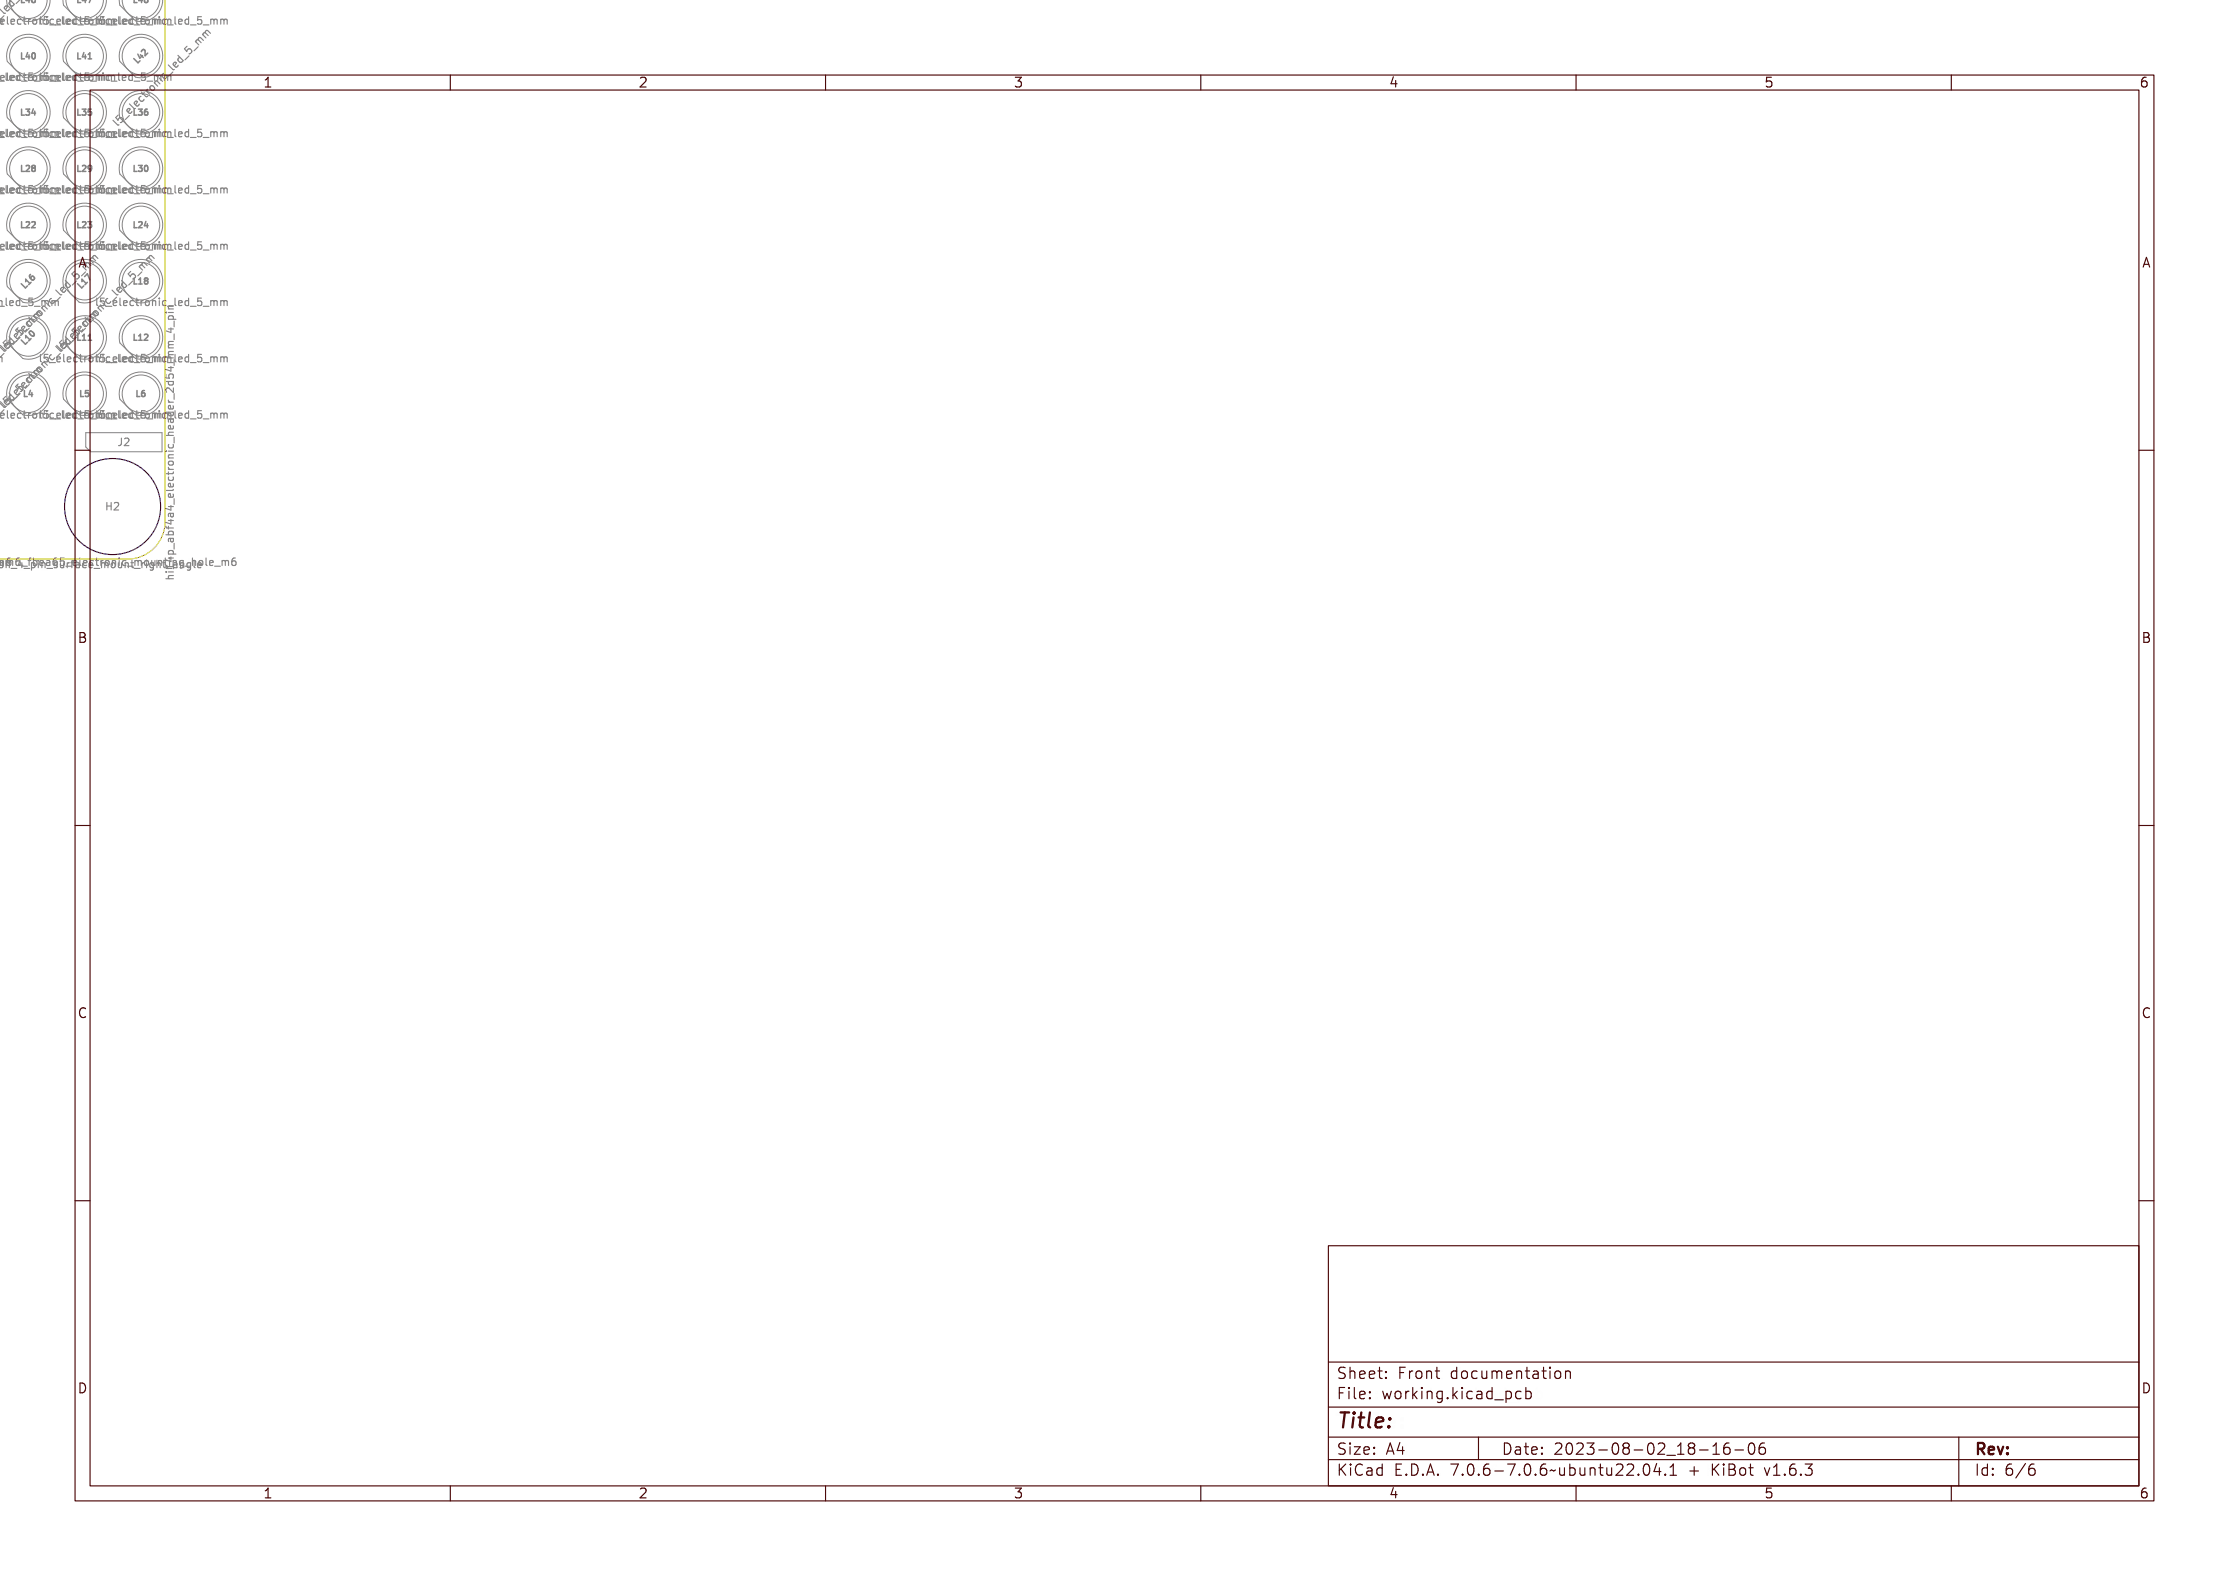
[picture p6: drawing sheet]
<svg xmlns="http://www.w3.org/2000/svg" width="297mm" height="210mm" viewBox="0 0 297 210" stroke-linecap="round" stroke-linejoin="round" font-family="sans-serif">
<defs><g id="words">
<text font-size="2.7" fill="#480000" x="178" y="190.3">Title:</text>
<g font-size="2" fill="#480000">
<text x="178" y="183.7">Sheet: Front documentation</text>
<text x="178" y="186.5">File: working.kicad_pcb</text>
<text x="178" y="193.9">Size: A4</text>
<text x="178" y="196.6">KiCad E.D.A. 7.0.6-7.0.6~ubuntu22.04.1 + KiBot v1.6.3</text>
<text x="200" y="193.9">Date: 2023-08-02_18-16-06</text>
<text x="263" y="196.6">Id: 6/6</text>
<text x="263" y="193.9">Rev:</text>
</g>
<g font-size="1.7" fill="#480000">
<text x="35" y="11.7">1</text>
<text x="85" y="11.7">2</text>
<text x="135" y="11.7">3</text>
<text x="185" y="11.7">4</text>
<text x="235" y="11.7">5</text>
<text x="285" y="11.7">6</text>
<text x="10.5" y="35.7">A</text>
<text x="285.5" y="35.7">A</text>
<text x="10.5" y="85.6">B</text>
<text x="285.5" y="85.6">B</text>
<text x="10.5" y="135.7">C</text>
<text x="285.5" y="135.7">C</text>
<text x="10.5" y="185.6">D</text>
<text x="285.5" y="185.6">D</text>
<text x="35" y="199.7">1</text>
<text x="85" y="199.7">2</text>
<text x="135" y="199.7">3</text>
<text x="185" y="199.7">4</text>
<text x="235" y="199.7">5</text>
<text x="285" y="199.7">6</text>
</g>
<g font-size="1.3" fill="#848484">
<text x="-.6" y="3.3">_electronic_led_5_mm</text>
<text x="-.4" y="3.3">m</text>
<text x="5.3" y="3.3">l5_electronic_led_5_mm</text>
<text x="12.8" y="3.3">l5_electronic_led_5_mm</text>
<text x="-.9" y="10.8">ic_led_5_mm</text>
<text x="-.6" y="10.8">_electronic_led_5_mm</text>
<text x="5.3" y="10.8">l5_electronic_led_5_mm</text>
<text x="-.9" y="18.3">ic_led_5_mm</text>
<text x="-.6" y="18.3">_electronic_led_5_mm</text>
<text x="-.4" y="18.3">m</text>
<text x="5.3" y="18.3">l5_electronic_led_5_mm</text>
<text x="12.8" y="18.3">l5_electronic_led_5_mm</text>
<text x="-.9" y="25.8">ic_led_5_mm</text>
<text x="-.6" y="25.8">_electronic_led_5_mm</text>
<text x="-.4" y="25.8">m</text>
<text x="5.3" y="25.8">l5_electronic_led_5_mm</text>
<text x="12.8" y="25.8">l5_electronic_led_5_mm</text>
<text x="-.9" y="33.3">ic_led_5_mm</text>
<text x="-.6" y="33.3">_electronic_led_5_mm</text>
<text x="5.3" y="33.3">l5_electronic_led_5_mm</text>
<text x="12.8" y="33.3">l5_electronic_led_5_mm</text>
<text x="-.9" y="40.8">ic_led_5_mm</text>
<text x="-.4" y="40.8">m</text>
<text x="12.8" y="40.8">l5_electronic_led_5_mm</text>
<text x="-.4" y="48.3">m</text>
<text x="5.3" y="48.3">l5_electronic_led_5_mm</text>
<text x="12.8" y="48.3">l5_electronic_led_5_mm</text>
<text x="-.6" y="55.8">_electronic_led_5_mm</text>
<text x="5.3" y="55.8">l5_electronic_led_5_mm</text>
<text x="12.8" y="55.8">l5_electronic_led_5_mm</text>
<text x="15.7" y="59.4">J2</text>
<text x="14.2" y="68">H2</text>
<text x="-1" y="75.4">m6</text>
<text x="-.8" y="75.7">sh_4_pin_surface_mount_right_angle</text>
<text x="-.6" y="75.4">mhm6_fbea65_electronic_mounting_hole_m6</text>
<text x="23.1" y="76.6" transform="rotate(-90 23.1 76.6)">hi14p_abf4a4_electronic_header_2d54_mm_4_pin</text>
</g>
<g font-size="1.1" fill="#848484">
<text x="2.8" y=".4">L46</text>
<text x="10.3" y=".4">L47</text>
<text x="17.8" y=".4">L48</text>
<text x="2.8" y="7.9">L40</text>
<text x="10.3" y="7.9">L41</text>
<text x="2.8" y="15.4">L34</text>
<text x="10.3" y="15.4">L35</text>
<text x="17.8" y="15.4">L36</text>
<text x="2.8" y="22.9">L28</text>
<text x="10.3" y="22.9">L29</text>
<text x="17.8" y="22.9">L30</text>
<text x="2.8" y="30.4">L22</text>
<text x="10.3" y="30.4">L23</text>
<text x="17.8" y="30.4">L24</text>
<text x="17.8" y="37.9">L18</text>
<text x="10.3" y="45.4">L11</text>
<text x="17.8" y="45.4">L12</text>
<text x="3.1" y="52.9">L4</text>
<text x="10.6" y="52.9">L5</text>
<text x="18.1" y="52.9">L6</text>
</g>
</g></defs>
<g fill="none" stroke="#848484" stroke-width=".15">
<path d="M1.3 -.1l.6 .7M1.6 -.1a.38 .38 0 0 0 0 .7 .38 .38 0 0 0 .6-.3h-.1a.3 .3 0 0 1-.5 .2l.4-.4-.3-.2M2.1 -.1v.1a.29 .29 0 0 0 .2 .1 .29 .29 0 0 0 .3-.2M2.2 -.1h.3M2.7 0l-.6 .5M-.1 18.5h.3l-.2 .1M-.1 3.5h.3l-.2 .1M-.1 11h.3l-.2 .1M-.1 1.2l.6 .6h.2M-.1 2.1a.25 .25 0 0 0 .3 .1 .25 .25 0 0 0 .2-.2 .28 .28 0 0 1-.1 .3 .28 .28 0 0 1-.4 0M-.1 1.6l.2 .1h-.2M.1 17.6l.3-.1 .2 .1v.1a.27 .27 0 0 0-.4 0 .27 .27 0 0 0 0 .4 .27 .27 0 0 0 .4 0 .3 .3 0 0 1-.4 .2 .3 .3 0 0 1-.2-.4z"/>
<path d="M.1 10.1l.3-.1 .2 .1v.1a.27 .27 0 0 0-.4 0 .27 .27 0 0 0 0 .4 .27 .27 0 0 0 .4 0 .3 .3 0 0 1-.4 .2 .3 .3 0 0 1-.2-.4zM.3 17.6a.32 .32 0 0 1 .4 0 .32 .32 0 0 1 .2 .3h-.5a.28 .28 0 0 0 .2 .3 .28 .28 0 0 0 .3-.1 .33 .33 0 0 1-.4 .2 .33 .33 0 0 1-.2-.4zM.3 2.6a.32 .32 0 0 1 .4 0 .32 .32 0 0 1 .2 .3h-.5a.28 .28 0 0 0 .2 .3 .28 .28 0 0 0 .3-.1 .33 .33 0 0 1-.4 .2 .33 .33 0 0 1-.2-.4zM.3 10.1a.32 .32 0 0 1 .4 0 .32 .32 0 0 1 .2 .3h-.5a.28 .28 0 0 0 .2 .3 .28 .28 0 0 0 .3-.1 .33 .33 0 0 1-.4 .2 .33 .33 0 0 1-.2-.4zM.4 17.7l.3-.1 .1 .2h-.4zM.4 2.7l.3-.1 .1 .2h-.4zM.4 10.2l.3-.1 .1 .2h-.4zM.5 .6l.2-.2 .6 .6 .2-.1h.1l-.3 .2-.6-.5-.1 .1zM.7 18.5l.8 .1zM.7 11l.8 .1zM1.1 17.2h.3v.9l.2 .1v.1l-.3-.1v-.9h-.2zM1.1 2.2h.3v.9l.2 .1v.1l-.3-.1v-.9h-.2z"/>
<path d="M1.1 9.7h.3v.9l.2 .1v.1l-.3-.1v-.9h-.2zM1.2 1.2l-.1 .2h-.2l-.3-.3 .2-.3 .2 .1-.3 .4M1.3 1.6l-.5 .6zM1.5 .1l-.3 .2v.3l.4 .2 .3-.3M1.5 .1h.3l-.3 .3zM1.6 17.2h.3v.9l.3 .1v.1l-.4-.1v-.9h-.2zM1.6 9.7h.3v.9l.3 .1v.1l-.4-.1v-.9h-.2zM1.9 17.6a.32 .32 0 0 1 .4 0 .32 .32 0 0 1 .2 .3h-.5a.28 .28 0 0 0 .2 .3 .28 .28 0 0 0 .3-.1 .33 .33 0 0 1-.4 .2 .33 .33 0 0 1-.2-.4zM1.9 2.6a.32 .32 0 0 1 .4 0 .32 .32 0 0 1 .2 .3h-.5a.28 .28 0 0 0 .2 .3 .28 .28 0 0 0 .3-.1 .33 .33 0 0 1-.4 .2 .33 .33 0 0 1-.2-.4zM1.9 10.1a.32 .32 0 0 1 .4 0 .32 .32 0 0 1 .2 .3h-.5a.28 .28 0 0 0 .2 .3 .28 .28 0 0 0 .3-.1 .33 .33 0 0 1-.4 .2 .33 .33 0 0 1-.2-.4zM2 17.7l.3-.1 .1 .2h-.4zM2 2.7l.3-.1 .1 .2h-.4z"/>
<path d="M2 10.2l.3-.1 .1 .2h-.4zM2.5 17.6a.32 .32 0 0 1 .4 0 .32 .32 0 0 1 .1 .3h-.5a.28 .28 0 0 0 .2 .3 .28 .28 0 0 0 .3-.1 .33 .33 0 0 1-.4 .2 .33 .33 0 0 1-.2-.4zM2.5 10.1a.32 .32 0 0 1 .4 0 .32 .32 0 0 1 .1 .3h-.5a.28 .28 0 0 0 .2 .3 .28 .28 0 0 0 .3-.1 .33 .33 0 0 1-.4 .2 .33 .33 0 0 1-.2-.4zM2.6 17.7l.2-.1 .1 .2h-.4zM2.6 10.2l.2-.1 .1 .2h-.4zM2.8 17.6l.3-.1 .2 .1v.1a.27 .27 0 0 0-.4 0 .27 .27 0 0 0 0 .4 .27 .27 0 0 0 .4 0 .3 .3 0 0 1-.4 .2 .3 .3 0 0 1-.2-.4zM2.8 2.6l.3-.1 .2 .1v.1a.27 .27 0 0 0-.4 0 .27 .27 0 0 0 0 .4 .27 .27 0 0 0 .4 0 .3 .3 0 0 1-.4 .2 .3 .3 0 0 1-.2-.4zM2.8 10.1l.3-.1 .2 .1v.1a.27 .27 0 0 0-.4 0 .27 .27 0 0 0 0 .4 .27 .27 0 0 0 .4 0 .3 .3 0 0 1-.4 .2 .3 .3 0 0 1-.2-.4zM3.2 17.6l.3-.1 .1 .1v-.3h.2v1h-.2v-.1v.1a.36 .36 0 0 1-.4-.2 .36 .36 0 0 1 0-.5zM3.2 10.1l.3-.1 .1 .1v-.3h.2v1h-.2v-.1v.1a.36 .36 0 0 1-.4-.2 .36 .36 0 0 1 0-.5zM3.3 17.7l.1-.1a.26 .26 0 0 1 .2 .3 .26 .26 0 0 1-.2 .3l-.1-.2zM3.3 10.2l.1-.1a.26 .26 0 0 1 .2 .3 .26 .26 0 0 1-.2 .3l-.1-.2z"/>
<path d="M3.7 17.3h.1v.2h.2v.1h-.2v.5l.2 .1v.1l-.3-.1v-.6h-.2v-.1h.2zM3.7 2.3h.1v.2h.2v.1h-.2v.5l.2 .1v.1l-.3-.1v-.6h-.2v-.1h.2zM3.7 9.8h.1v.2h.2v.1h-.2v.5l.2 .1v.1l-.3-.1v-.6h-.2v-.1h.2zM3.9 18.5l.8 .1zM3.9 11l.8 .1zM4.4 17.5h.1v.2a.2 .2 0 0 1 .2-.2 .2 .2 0 0 1 .2 .2 .24 .24 0 0 0-.2 0 .24 .24 0 0 0-.2 .2v.4h-.1zM4.4 2.5h.1v.2a.2 .2 0 0 1 .2-.2 .2 .2 0 0 1 .2 .2 .24 .24 0 0 0-.2 0 .24 .24 0 0 0-.2 .2v.4h-.1zM4.4 10h.1v.2a.2 .2 0 0 1 .2-.2 .2 .2 0 0 1 .2 .2 .24 .24 0 0 0-.2 0 .24 .24 0 0 0-.2 .2v.4h-.1zM4.8 17.3h.5v.1h-.4v.2a.36 .36 0 0 1 .5 .5 .36 .36 0 0 1-.6 .1v-.1a.26 .26 0 0 0 .4 .1 .26 .26 0 0 0 0-.4 .26 .26 0 0 0-.4 0zM4.8 9.8h.5v.1h-.4v.2a.36 .36 0 0 1 .5 .5 .36 .36 0 0 1-.6 .1v-.1a.26 .26 0 0 0 .4 .1 .26 .26 0 0 0 0-.4 .26 .26 0 0 0-.4 0zM5.1 17.6a.35 .35 0 0 1 .6 .3 .35 .35 0 0 1-.6 .3v-.3zM5.1 2.6a.35 .35 0 0 1 .6 .3 .35 .35 0 0 1-.6 .3v-.3z"/>
<path d="M5.1 10.1a.35 .35 0 0 1 .6 .3 .35 .35 0 0 1-.6 .3v-.3zM5.2 17.7l.1-.1a.26 .26 0 0 1 .3 .3 .26 .26 0 0 1-.3 .3l-.1-.2zM5.2 2.7l.1-.1a.26 .26 0 0 1 .3 .3 .26 .26 0 0 1-.3 .3l-.1-.2zM5.2 10.2l.1-.1a.26 .26 0 0 1 .3 .3 .26 .26 0 0 1-.3 .3l-.1-.2zM5.4 17.2h.3v.9l.2 .1v.1l-.3-.1v-.9h-.2zM5.4 9.7h.3v.9l.2 .1v.1l-.3-.1v-.9h-.2zM5.4 2.2h.3v.9l.2 .1v.1l-.3-.1v-.9h-.2zM5.5 18.5l.8 .1zM5.5 11l.8 .1zM5.9 17.5h.1v.1a.23 .23 0 0 1 .3-.1 .23 .23 0 0 1 .2 .3v.5h-.2v-.6l-.1-.1-.2 .2v.5h-.1zM5.9 2.5h.1v.2a.23 .23 0 0 1 .3-.2 .23 .23 0 0 1 .2 .3v.5h-.2v-.6l-.1-.1-.2 .2v.5h-.1zM5.9 10h.1v.2a.23 .23 0 0 1 .3-.2 .23 .23 0 0 1 .2 .3v.5h-.2v-.6l-.1-.1-.2 .2v.5h-.1z"/>
<path d="M6.2 17.3h.5v.1h-.4v.2a.36 .36 0 0 1 .4 .5 .36 .36 0 0 1-.5 .1v-.1a.26 .26 0 0 0 .3 .1 .26 .26 0 0 0 .1-.4 .26 .26 0 0 0-.4 0zM6.2 9.8h.5v.1h-.4v.2a.36 .36 0 0 1 .4 .5 .36 .36 0 0 1-.5 .1v-.1a.26 .26 0 0 0 .3 .1 .26 .26 0 0 0 .1-.4 .26 .26 0 0 0-.4 0zM6.2 2.3h.5v.1h-.4v.2a.36 .36 0 0 1 .4 .5 .36 .36 0 0 1-.5 .1v-.1a.26 .26 0 0 0 .3 .1 .26 .26 0 0 0 .1-.4 .26 .26 0 0 0-.4 0zM6.4 17.5h.3v.1l.3-.1v.8h-.1l-.1-.7v.1v.6h-.2v-.7l-.1 .7h-.1zM6.4 10h.3v.1l.3-.1v.8h-.1l-.1-.7v.1v.6h-.2v-.7l-.1 .7h-.1zM6.7 17.5h.4v.7h.2v.1h-.6v-.1h.2v-.6h-.2zM6.7 2.5h.4v.7h.2v.1h-.6v-.1h.2v-.6h-.2zM6.7 10h.4v.7h.2v.1h-.6v-.1h.2v-.6h-.2zM6.9 18.5l.8 .1zM6.9 11l.8 .1zM6.9 3.5l.8 .1zM6.9 17.3h.2v.1h-.2z"/>
<path d="M6.9 2.3h.2v.1h-.2zM6.9 9.8h.2v.1h-.2zM7.2 17.5h.3v.1l.3-.1v.8h-.1v-.7l-.1 .1v.6h-.2v-.7l-.1 .7h-.1zM7.2 10h.3v.1l.3-.1v.8h-.1v-.7l-.1 .1v.6h-.2v-.7l-.1 .7h-.1zM7.6 17.6l.3-.1 .2 .1v.1a.27 .27 0 0 0-.4 0 .27 .27 0 0 0 0 .4 .27 .27 0 0 0 .4 0 .3 .3 0 0 1-.4 .2 .3 .3 0 0 1-.2-.4zM7.6 2.6l.3-.1 .2 .1v.1a.27 .27 0 0 0-.4 0 .27 .27 0 0 0 0 .4 .27 .27 0 0 0 .4 0 .3 .3 0 0 1-.4 .2 .3 .3 0 0 1-.2-.4zM7.6 10.1l.3-.1 .2 .1v.1a.27 .27 0 0 0-.4 0 .27 .27 0 0 0 0 .4 .27 .27 0 0 0 .4 0 .3 .3 0 0 1-.4 .2 .3 .3 0 0 1-.2-.4zM7.8 17.6a.32 .32 0 0 1 .4 0 .32 .32 0 0 1 .2 .3h-.5a.28 .28 0 0 0 .2 .3 .28 .28 0 0 0 .3-.1 .33 .33 0 0 1-.4 .2 .33 .33 0 0 1-.2-.4zM7.8 10.1a.32 .32 0 0 1 .4 0 .32 .32 0 0 1 .2 .3h-.5a.28 .28 0 0 0 .2 .3 .28 .28 0 0 0 .3-.1 .33 .33 0 0 1-.4 .2 .33 .33 0 0 1-.2-.4zM7.8 2.6a.32 .32 0 0 1 .4 0 .32 .32 0 0 1 .2 .3h-.5a.28 .28 0 0 0 .2 .3 .28 .28 0 0 0 .3-.1 .33 .33 0 0 1-.4 .2 .33 .33 0 0 1-.2-.4zM7.9 17.7l.3-.1 .1 .2h-.4zM7.9 10.2l.3-.1 .1 .2h-.4z"/>
<path d="M7.9 2.7l.3-.1 .1 .2h-.4zM8.2 18.5l.8 .1zM8.2 3.5l.8 .1zM8.2 11l.8 .1zM8.6 17.2h.3v.9l.2 .1v.1l-.3-.1v-.9h-.2zM8.6 9.7h.3v.9l.2 .1v.1l-.3-.1v-.9h-.2zM8.6 2.2h.3v.9l.2 .1v.1l-.3-.1v-.9h-.2zM9.1 17.2h.3v.9l.3 .1v.1l-.4-.1v-.9h-.2zM9.1 2.2h.3v.9l.3 .1v.1l-.4-.1v-.9h-.2zM9.1 9.7h.3v.9l.3 .1v.1l-.4-.1v-.9h-.2zM9.4 17.6a.32 .32 0 0 1 .4 0 .32 .32 0 0 1 .2 .3h-.5a.28 .28 0 0 0 .2 .3 .28 .28 0 0 0 .3-.1 .33 .33 0 0 1-.4 .2 .33 .33 0 0 1-.2-.4zM9.4 10.1a.32 .32 0 0 1 .4 0 .32 .32 0 0 1 .2 .3h-.5a.28 .28 0 0 0 .2 .3 .28 .28 0 0 0 .3-.1 .33 .33 0 0 1-.4 .2 .33 .33 0 0 1-.2-.4z"/>
<path d="M9.4 2.6a.32 .32 0 0 1 .4 0 .32 .32 0 0 1 .2 .3h-.5a.28 .28 0 0 0 .2 .3 .28 .28 0 0 0 .3-.1 .33 .33 0 0 1-.4 .2 .33 .33 0 0 1-.2-.4zM9.5 17.7l.3-.1 .1 .2h-.4zM9.5 10.2l.3-.1 .1 .2h-.4zM9.5 2.7l.3-.1 .1 .2h-.4zM10 17.6a.32 .32 0 0 1 .4 0 .32 .32 0 0 1 .1 .3h-.5a.28 .28 0 0 0 .2 .3 .28 .28 0 0 0 .3-.1 .33 .33 0 0 1-.4 .2 .33 .33 0 0 1-.2-.4zM10 2.6a.32 .32 0 0 1 .4 0 .32 .32 0 0 1 .1 .3h-.5a.28 .28 0 0 0 .2 .3 .28 .28 0 0 0 .3-.1 .33 .33 0 0 1-.4 .2 .33 .33 0 0 1-.2-.4zM10 10.1a.32 .32 0 0 1 .4 0 .32 .32 0 0 1 .1 .3h-.5a.28 .28 0 0 0 .2 .3 .28 .28 0 0 0 .3-.1 .33 .33 0 0 1-.4 .2 .33 .33 0 0 1-.2-.4zM10.1 17.7l.2-.1 .1 .2h-.4zM10.1 2.7l.2-.1 .1 .2h-.4zM10.1 10.2l.2-.1 .1 .2h-.4zM10.3 17.6l.3-.1 .2 .1v.1a.27 .27 0 0 0-.4 0 .27 .27 0 0 0 0 .4 .27 .27 0 0 0 .4 0 .3 .3 0 0 1-.4 .2 .3 .3 0 0 1-.2-.4zM10.3 10.1l.3-.1 .2 .1v.1a.27 .27 0 0 0-.4 0 .27 .27 0 0 0 0 .4 .27 .27 0 0 0 .4 0 .3 .3 0 0 1-.4 .2 .3 .3 0 0 1-.2-.4z"/>
<path d="M10.3 2.6l.3-.1 .2 .1v.1a.27 .27 0 0 0-.4 0 .27 .27 0 0 0 0 .4 .27 .27 0 0 0 .4 0 .3 .3 0 0 1-.4 .2 .3 .3 0 0 1-.2-.4zM10.7 17.6l.3-.1 .1 .1v-.3h.2v1h-.2v-.1v.1a.36 .36 0 0 1-.4-.2 .36 .36 0 0 1 0-.5zM10.7 2.6l.3-.1 .1 .1v-.3h.2v1h-.2v-.1v.1a.36 .36 0 0 1-.4-.2 .36 .36 0 0 1 0-.5zM10.7 10.1l.3-.1 .1 .1v-.3h.2v1h-.2v-.1v.1a.36 .36 0 0 1-.4-.2 .36 .36 0 0 1 0-.5zM10.8 17.7l.1-.1a.26 .26 0 0 1 .2 .3 .26 .26 0 0 1-.2 .3l-.1-.2zM10.8 2.7l.1-.1a.26 .26 0 0 1 .2 .3 .26 .26 0 0 1-.2 .3l-.1-.2zM10.8 10.2l.1-.1a.26 .26 0 0 1 .2 .3 .26 .26 0 0 1-.2 .3l-.1-.2zM11.2 17.3h.1v.2h.2v.1h-.2v.5l.2 .1v.1l-.3-.1v-.6h-.2v-.1h.2zM11.2 9.8h.1v.2h.2v.1h-.2v.5l.2 .1v.1l-.3-.1v-.6h-.2v-.1h.2zM11.2 2.3h.1v.2h.2v.1h-.2v.5l.2 .1v.1l-.3-.1v-.6h-.2v-.1h.2zM11.4 18.5l.8 .1zM11.4 3.5l.8 .1z"/>
<path d="M11.4 11l.8 .1zM11.9 17.5h.1v.2a.2 .2 0 0 1 .2-.2 .2 .2 0 0 1 .2 .2 .24 .24 0 0 0-.2 0 .24 .24 0 0 0-.2 .2v.4h-.1zM11.9 10h.1v.2a.2 .2 0 0 1 .2-.2 .2 .2 0 0 1 .2 .2 .24 .24 0 0 0-.2 0 .24 .24 0 0 0-.2 .2v.4h-.1zM11.9 2.5h.1v.2a.2 .2 0 0 1 .2-.2 .2 .2 0 0 1 .2 .2 .24 .24 0 0 0-.2 0 .24 .24 0 0 0-.2 .2v.4h-.1zM12.3 17.3h.5v.1h-.4v.2a.36 .36 0 0 1 .5 .5 .36 .36 0 0 1-.6 .1v-.1a.26 .26 0 0 0 .4 .1 .26 .26 0 0 0 0-.4 .26 .26 0 0 0-.4 0zM12.3 2.3h.5v.1h-.4v.2a.36 .36 0 0 1 .5 .5 .36 .36 0 0 1-.6 .1v-.1a.26 .26 0 0 0 .4 .1 .26 .26 0 0 0 0-.4 .26 .26 0 0 0-.4 0zM12.3 9.8h.5v.1h-.4v.2a.36 .36 0 0 1 .5 .5 .36 .36 0 0 1-.6 .1v-.1a.26 .26 0 0 0 .4 .1 .26 .26 0 0 0 0-.4 .26 .26 0 0 0-.4 0zM12.6 17.6a.35 .35 0 0 1 .6 .3 .35 .35 0 0 1-.6 .3v-.3zM12.6 10.1a.35 .35 0 0 1 .6 .3 .35 .35 0 0 1-.6 .3v-.3zM12.6 2.6a.35 .35 0 0 1 .6 .3 .35 .35 0 0 1-.6 .3v-.3zM12.7 17.7l.1-.1a.26 .26 0 0 1 .3 .3 .26 .26 0 0 1-.3 .3l-.1-.2zM12.7 10.2l.1-.1a.26 .26 0 0 1 .3 .3 .26 .26 0 0 1-.3 .3l-.1-.2z"/>
<path d="M12.7 2.7l.1-.1a.26 .26 0 0 1 .3 .3 .26 .26 0 0 1-.3 .3l-.1-.2zM12.9 2.2h.3v.9l.2 .1v.1l-.3-.1v-.9h-.2zM12.9 17.2h.3v.9l.2 .1v.1l-.3-.1v-.9h-.2zM13 18.5l.8 .1zM13 3.5l.8 .1zM13 11l.8 .1zM13.4 17.5h.1v.1a.23 .23 0 0 1 .3-.1 .23 .23 0 0 1 .2 .3v.5h-.2v-.6l-.1-.1-.2 .2v.5h-.1zM13.4 10h.1v.2a.23 .23 0 0 1 .3-.2 .23 .23 0 0 1 .2 .3v.5h-.2v-.6l-.1-.1-.2 .2v.5h-.1zM13.4 2.5h.1v.2a.23 .23 0 0 1 .3-.2 .23 .23 0 0 1 .2 .3v.5h-.2v-.6l-.1-.1-.2 .2v.5h-.1zM13.7 2.3h.5v.1h-.4v.2a.36 .36 0 0 1 .4 .5 .36 .36 0 0 1-.5 .1v-.1a.26 .26 0 0 0 .3 .1 .26 .26 0 0 0 .1-.4 .26 .26 0 0 0-.4 0zM13.7 17.3h.5v.1h-.4v.2a.36 .36 0 0 1 .4 .5 .36 .36 0 0 1-.5 .1v-.1a.26 .26 0 0 0 .3 .1 .26 .26 0 0 0 .1-.4 .26 .26 0 0 0-.4 0zM13.9 17.5h.3v.1l.3-.1v.8h-.1l-.1-.7v.1v.6h-.2v-.7l-.1 .7h-.1z"/>
<path d="M13.9 2.5h.3v.1l.3-.1v.8h-.1l-.1-.7v.1v.6h-.2v-.7l-.1 .7h-.1zM13.9 10h.3v.1l.3-.1v.8h-.1l-.1-.7v.1v.6h-.2v-.7l-.1 .7h-.1zM14.2 17.5h.4v.7h.2v.1h-.6v-.1h.2v-.6h-.2zM14.2 10h.4v.7h.2v.1h-.6v-.1h.2v-.6h-.2zM14.2 2.5h.4v.7h.2v.1h-.6v-.1h.2v-.6h-.2zM14.4 3.5l.8 .1zM14.4 18.5l.8 .1zM14.4 17.3h.2v.1h-.2zM14.4 9.8h.2v.1h-.2zM14.4 2.3h.2v.1h-.2zM14.7 17.5h.3v.1l.3-.1v.8h-.1v-.7l-.1 .1v.6h-.2v-.7l-.1 .7h-.1zM14.7 2.5h.3v.1l.3-.1v.8h-.1v-.7l-.1 .1v.6h-.2v-.7l-.1 .7h-.1z"/>
<path d="M14.7 10h.3v.1l.3-.1v.8h-.1v-.7l-.1 .1v.6h-.2v-.7l-.1 .7h-.1zM15 16.1l.3-.3 .6 .6 .2-.1 .1 .1-.3 .2-.6-.6-.2 .1zM15.1 16l.6 .6h.2M15.1 17.6l.3-.1 .2 .1v.1a.27 .27 0 0 0-.4 0 .27 .27 0 0 0 0 .4 .27 .27 0 0 0 .4 0 .3 .3 0 0 1-.4 .2 .3 .3 0 0 1-.2-.4zM15.1 10.1l.3-.1 .2 .1v.1a.27 .27 0 0 0-.4 0 .27 .27 0 0 0 0 .4 .27 .27 0 0 0 .4 0 .3 .3 0 0 1-.4 .2 .3 .3 0 0 1-.2-.4zM15.1 2.6l.3-.1 .2 .1v.1a.27 .27 0 0 0-.4 0 .27 .27 0 0 0 0 .4 .27 .27 0 0 0 .4 0 .3 .3 0 0 1-.4 .2 .3 .3 0 0 1-.2-.4zM15.3 2.6a.32 .32 0 0 1 .4 0 .32 .32 0 0 1 .2 .3h-.5a.28 .28 0 0 0 .2 .3 .28 .28 0 0 0 .3-.1 .33 .33 0 0 1-.4 .2 .33 .33 0 0 1-.2-.4zM15.3 17.6a.32 .32 0 0 1 .4 0 .32 .32 0 0 1 .2 .3h-.5a.28 .28 0 0 0 .2 .3 .28 .28 0 0 0 .3-.1 .33 .33 0 0 1-.4 .2 .33 .33 0 0 1-.2-.4zM15.4 2.7l.3-.1 .1 .2h-.4zM15.4 17.7l.3-.1 .1 .2h-.4zM15.7 15.5l.3-.3h.1l-.3 .3 .2 .2a.35 .35 0 0 1 .6 0 .35 .35 0 0 1-.3 .5l-.1-.1a.26 .26 0 0 0 .3-.2 .26 .26 0 0 0-.2-.3 .26 .26 0 0 0-.3 .3zM15.7 18.5l.8 .1z"/>
<path d="M15.7 11l.8 .1zM15.7 3.5l.8 .1zM15.8 15.3l-.4 .4 .3 .3 .1-.1 .2-.2h.2l.2 .3v.1l-.4 .2M16.1 2.2h.3v.9l.2 .1v.1l-.3-.1v-.9h-.2zM16.1 17.2h.3v.9l.2 .1v.1l-.3-.1v-.9h-.2zM16.6 17.2h.3v.9l.3 .1v.1l-.4-.1v-.9h-.2zM16.6 9.7h.3v.9l.3 .1v.1l-.4-.1v-.9h-.2zM16.6 2.2h.3v.9l.3 .1v.1l-.4-.1v-.9h-.2zM16.9 2.6a.32 .32 0 0 1 .4 0 .32 .32 0 0 1 .2 .3h-.5a.28 .28 0 0 0 .2 .3 .28 .28 0 0 0 .3-.1 .33 .33 0 0 1-.4 .2 .33 .33 0 0 1-.2-.4zM16.9 17.6a.32 .32 0 0 1 .4 0 .32 .32 0 0 1 .2 .3h-.5a.28 .28 0 0 0 .2 .3 .28 .28 0 0 0 .3-.1 .33 .33 0 0 1-.4 .2 .33 .33 0 0 1-.2-.4zM17 2.7l.3-.1 .1 .2h-.4zM17 17.7l.3-.1 .1 .2h-.4z"/>
<path d="M17.2 14.3a.33 .33 0 0 1 .5 .1l-.4 .4a.28 .28 0 0 0 .3 0 .28 .28 0 0 0 .2-.2 .32 .32 0 0 1-.2 .4 .32 .32 0 0 1-.4-.2 .35 .35 0 0 1 0-.5zM17.2 15.4l-.5 .5M17.2 13.8l.6 .6M17.2 14.4h.3l-.3 .3zM17.3 13.8l.2-.2 .6 .6 .3-.2v.1l-.2 .2-.7-.6-.1 .2zM17.5 17.6a.32 .32 0 0 1 .4 0 .32 .32 0 0 1 .1 .3h-.5a.28 .28 0 0 0 .2 .3 .28 .28 0 0 0 .3-.1 .33 .33 0 0 1-.4 .2 .33 .33 0 0 1-.2-.4zM17.5 10.1a.32 .32 0 0 1 .4 0 .32 .32 0 0 1 .1 .3h-.5a.28 .28 0 0 0 .2 .3 .28 .28 0 0 0 .3-.1 .33 .33 0 0 1-.4 .2 .33 .33 0 0 1-.2-.4zM17.5 2.6a.32 .32 0 0 1 .4 0 .32 .32 0 0 1 .1 .3h-.5a.28 .28 0 0 0 .2 .3 .28 .28 0 0 0 .3-.1 .33 .33 0 0 1-.4 .2 .33 .33 0 0 1-.2-.4zM17.6 17.7l.2-.1 .1 .2h-.4zM17.6 10.2l.2-.1 .1 .2h-.4zM17.6 2.7l.2-.1 .1 .2h-.4zM17.6 14.8l-.2 .3h-.2l-.3-.4 .3-.3 .1 .1-.2 .5"/>
<path d="M17.6 15.3l-.5 .6zM17.8 2.6l.3-.1 .2 .1v.1a.27 .27 0 0 0-.4 0 .27 .27 0 0 0 0 .4 .27 .27 0 0 0 .4 0 .3 .3 0 0 1-.4 .2 .3 .3 0 0 1-.2-.4zM17.8 17.6l.3-.1 .2 .1v.1a.27 .27 0 0 0-.4 0 .27 .27 0 0 0 0 .4 .27 .27 0 0 0 .4 0 .3 .3 0 0 1-.4 .2 .3 .3 0 0 1-.2-.4zM18.2 17.6l.3-.1 .1 .1v-.3h.2v1h-.2v-.1v.1a.36 .36 0 0 1-.4-.2 .36 .36 0 0 1 0-.5zM18.2 10.1l.3-.1 .1 .1v-.3h.2v1h-.2v-.1v.1a.36 .36 0 0 1-.4-.2 .36 .36 0 0 1 0-.5zM18.2 2.6l.3-.1 .1 .1v-.3h.2v1h-.2v-.1v.1a.36 .36 0 0 1-.4-.2 .36 .36 0 0 1 0-.5zM18.3 13.2a.33 .33 0 0 1 .5 .1l-.4 .3a.28 .28 0 0 0 .4 .1 .28 .28 0 0 0 .1-.3 .32 .32 0 0 1-.2 .4 .32 .32 0 0 1-.4-.1 .35 .35 0 0 1 0-.5zM18.3 17.7l.1-.1a.26 .26 0 0 1 .2 .3 .26 .26 0 0 1-.2 .3l-.1-.2zM18.3 10.2l.1-.1a.26 .26 0 0 1 .2 .3 .26 .26 0 0 1-.2 .3l-.1-.2zM18.3 2.7l.1-.1a.26 .26 0 0 1 .2 .3 .26 .26 0 0 1-.2 .3l-.1-.2zM18.4 13.3h.3l-.3 .3zM18.6 13.9l-.3 .2-.4-.3v-.2l.2-.1 .2 .1-.3 .4"/>
<path d="M18.7 2.3h.1v.2h.2v.1h-.2v.5l.2 .1v.1l-.3-.1v-.6h-.2v-.1h.2zM18.7 17.3h.1v.2h.2v.1h-.2v.5l.2 .1v.1l-.3-.1v-.6h-.2v-.1h.2zM18.8 12.8l-.3 .3 .3 .4h.2l.2-.3M18.8 12.3l.6 .6 .3-.1M18.9 18.5l.8 .1zM18.9 11l.8 .1zM18.9 3.5l.8 .1zM18.9 12.6l.2-.1 .1 .1a.26 .26 0 0 0-.3 .2 .26 .26 0 0 0 .3 .3 .26 .26 0 0 0 .3-.2h.1a.38 .38 0 0 1-.6 .3 .38 .38 0 0 1-.1-.6zM19.2 12.3l-.2 .3M19.3 11.9l.1 .2 .2-.2 .1 .1-.2 .2 .3 .3 .3-.1-.2 .2-.5-.4-.1 .2-.1-.1 .2-.1-.2-.2zM19.4 2.5h.1v.2a.2 .2 0 0 1 .2-.2 .2 .2 0 0 1 .2 .2 .24 .24 0 0 0-.2 0 .24 .24 0 0 0-.2 .2v.4h-.1zM19.4 17.5h.1v.2a.2 .2 0 0 1 .2-.2 .2 .2 0 0 1 .2 .2 .24 .24 0 0 0-.2 0 .24 .24 0 0 0-.2 .2v.4h-.1z"/>
<path d="M19.5 12.1l.4 .5M19.7 11.9l-.1 .3M19.8 17.3h.5v.1h-.4v.2a.36 .36 0 0 1 .5 .5 .36 .36 0 0 1-.6 .1v-.1a.26 .26 0 0 0 .4 .1 .26 .26 0 0 0 0-.4 .26 .26 0 0 0-.4 0zM19.8 9.8h.5v.1h-.4v.2a.36 .36 0 0 1 .5 .5 .36 .36 0 0 1-.6 .1v-.1a.26 .26 0 0 0 .4 .1 .26 .26 0 0 0 0-.4 .26 .26 0 0 0-.4 0zM19.8 2.3h.5v.1h-.4v.2a.36 .36 0 0 1 .5 .5 .36 .36 0 0 1-.6 .1v-.1a.26 .26 0 0 0 .4 .1 .26 .26 0 0 0 0-.4 .26 .26 0 0 0-.4 0zM20.1 11.4l-.1 .2v.2l.3 .3 .2-.1 .1-.2-.2-.4M20.1 11.4l.2-.1 .1 .1a.24 .24 0 0 0-.2 .2 .24 .24 0 0 0 0 .2l.3 .3-.1 .1-.5-.6h.1l.1 .1zM20.1 2.6a.35 .35 0 0 1 .6 .3 .35 .35 0 0 1-.6 .3v-.3zM20.1 17.6a.35 .35 0 0 1 .6 .3 .35 .35 0 0 1-.6 .3v-.3zM20.2 2.7l.1-.1a.26 .26 0 0 1 .3 .3 .26 .26 0 0 1-.3 .3l-.1-.2zM20.2 17.7l.1-.1a.26 .26 0 0 1 .3 .3 .26 .26 0 0 1-.3 .3l-.1-.2zM20.5 18.5l.8 .1z"/>
<path d="M20.5 11l.8 .1zM20.5 3.5l.8 .1zM20.6 10.9a.35 .35 0 0 1 .5 .2 .35 .35 0 0 1-.4 .4l-.1-.1a.32 .32 0 0 1 0-.5zM20.6 11a.26 .26 0 0 1 .4 .1 .26 .26 0 0 1-.1 .4l-.3-.2zM20.9 2.5h.1v.2a.23 .23 0 0 1 .3-.2 .23 .23 0 0 1 .2 .3v.5h-.2v-.6l-.1-.1-.2 .2v.5h-.1zM20.9 17.5h.1v.1a.23 .23 0 0 1 .3-.1 .23 .23 0 0 1 .2 .3v.5h-.2v-.6l-.1-.1-.2 .2v.5h-.1zM21.2 10.3h.2l.5 .4-.1 .1-.4-.4h-.2v.2l.3 .4v.1l-.6-.5 .1-.1 .1 .1zM21.4 17.5h.3v.1l.3-.1v.8h-.1l-.1-.7v.1v.6h-.2v-.7l-.1 .7h-.1zM21.4 10h.3v.1l.3-.1v.8h-.1l-.1-.7v.1v.6h-.2v-.7l-.1 .7h-.1zM21.4 2.5h.3v.1l.3-.1v.8h-.1l-.1-.7v.1v.6h-.2v-.7l-.1 .7h-.1zM21.5 9.7l.1-.1 .1 .1-.1 .1zM21.7 2.5h.4v.7h.2v.1h-.6v-.1h.2v-.6h-.2z"/>
<path d="M21.7 17.5h.4v.7h.2v.1h-.6v-.1h.2v-.6h-.2zM21.8 9.8l.4 .4 .2-.1-.4 .4 .1-.2-.4-.4-.1 .2-.1-.1zM21.9 2.3h.2v.1h-.2zM21.9 17.3h.2v.1h-.2zM22.2 17.5h.3v.1l.3-.1v.8h-.1v-.7l-.1 .1v.6h-.2v-.7l-.1 .7h-.1zM22.2 10h.3v.1l.3-.1v.8h-.1v-.7l-.1 .1v.6h-.2v-.7l-.1 .7h-.1zM22.2 2.5h.3v.1l.3-.1v.8h-.1v-.7l-.1 .1v.6h-.2v-.7l-.1 .7h-.1zM22.3 9.2l.2-.1 .1 .1a.26 .26 0 0 0-.3 .2 .26 .26 0 0 0 .3 .3 .26 .26 0 0 0 .3-.2 .3 .3 0 0 1-.2 .4 .3 .3 0 0 1-.4-.2 .35 .35 0 0 1 0-.5zM22.4 8.7l.6 .6h.2M22.6 2.6l.3-.1 .2 .1v.1a.27 .27 0 0 0-.4 0 .27 .27 0 0 0 0 .4 .27 .27 0 0 0 .4 0 .3 .3 0 0 1-.4 .2 .3 .3 0 0 1-.2-.4zM22.6 17.6l.3-.1 .2 .1v.1a.27 .27 0 0 0-.4 0 .27 .27 0 0 0 0 .4 .27 .27 0 0 0 .4 0 .3 .3 0 0 1-.4 .2 .3 .3 0 0 1-.2-.4zM23 8.1l.2-.2 .6 .6 .2-.1h.1l-.3 .2-.6-.5-.1 .1z"/>
<path d="M23.2 3.5l.8 .1zM23.2 18.5l.8 .1zM23.7 7.4l.7 .7M23.7 8.7l-.2 .3-.4-.3v-.2l.2-.2 .2 .1-.3 .4M23.8 9.1l-.5 .6zM24 7.5a.33 .33 0 0 1 .5 .1l-.4 .4a.28 .28 0 0 0 .3 0 .28 .28 0 0 0 .2-.2 .32 .32 0 0 1-.2 .4 .32 .32 0 0 1-.4-.2 .35 .35 0 0 1 0-.5zM24 7.6l-.3 .3 .2 .4h.3l.2-.3M24 7.6h.3l-.3 .3zM24.1 2.2h.3v.9l.3 .1v.1l-.4-.1v-.9h-.2zM24.1 17.2h.3v.9l.3 .1v.1l-.4-.1v-.9h-.2zM24.4 6.7l.1-.1 .8 .7-.1 .1-.1-.1v.1a.35 .35 0 0 1-.5 .1 .35 .35 0 0 1 0-.6h.1zM24.6 7.1a.26 .26 0 0 1 .3 0 .26 .26 0 0 1-.1 .4l-.2-.2z"/>
<path d="M24.9 6.2l-.3 .3 .3 .4v-.2l.3-.2h.2l.2 .3-.1 .2-.3 .2M25 2.6a.32 .32 0 0 1 .4 0 .32 .32 0 0 1 .1 .3h-.5a.28 .28 0 0 0 .2 .3 .28 .28 0 0 0 .3-.1 .33 .33 0 0 1-.4 .2 .33 .33 0 0 1-.2-.4zM25 17.6a.32 .32 0 0 1 .4 0 .32 .32 0 0 1 .1 .3h-.5a.28 .28 0 0 0 .2 .3 .28 .28 0 0 0 .3-.1 .33 .33 0 0 1-.4 .2 .33 .33 0 0 1-.2-.4zM25.1 2.7l.2-.1 .1 .2h-.4zM25.1 17.7l.2-.1 .1 .2h-.4zM25.2 7.4l-.6 .6M25.3 5.9l.4-.4v.1l-.2 .3 .1 .1a.35 .35 0 0 1 .7 0 .35 .35 0 0 1-.3 .6l-.1-.1a.26 .26 0 0 0 .3-.2 .26 .26 0 0 0-.3-.3 .26 .26 0 0 0-.2 .2zM25.7 2.6l.3-.1 .1 .1v-.3h.2v1h-.2v-.1v.1a.36 .36 0 0 1-.4-.2 .36 .36 0 0 1 0-.5zM25.7 17.6l.3-.1 .1 .1v-.3h.2v1h-.2v-.1v.1a.36 .36 0 0 1-.4-.2 .36 .36 0 0 1 0-.5zM25.8 2.7l.1-.1a.26 .26 0 0 1 .2 .3 .26 .26 0 0 1-.2 .3l-.1-.2zM25.8 17.7l.1-.1a.26 .26 0 0 1 .2 .3 .26 .26 0 0 1-.2 .3l-.1-.2zM26 5.5l.5 .5"/>
<path d="M26.1 6.8l-.5 .6zM26.4 3.5l.8 .1zM26.4 18.5l.8 .1zM26.4 6.2l-.5 .6M26.4 5.3h-.2l-.1 .3M26.4 5.3v-.2l.2-.1 .5 .4M26.4 5.3l.4 .4M26.9 4.6h.2l.5 .4-.1 .1-.5-.4v.1l.4 .4-.1 .1-.4-.4h-.1l.4 .5-.1 .1-.5-.5 .2-.3h.1zM27 4.6l.4 .5M27.2 5.7l-.5 .6zM27.3 2.3h.5v.1h-.4v.2a.36 .36 0 0 1 .5 .5 .36 .36 0 0 1-.6 .1v-.1a.26 .26 0 0 0 .4 .1 .26 .26 0 0 0 0-.4 .26 .26 0 0 0-.4 0zM27.3 17.3h.5v.1h-.4v.2a.36 .36 0 0 1 .5 .5 .36 .36 0 0 1-.6 .1v-.1a.26 .26 0 0 0 .4 .1 .26 .26 0 0 0 0-.4 .26 .26 0 0 0-.4 0z"/>
<path d="M27.4 4.4v-.2l.2-.2 .4 .4M27.4 4.4h-.2l-.2 .2M27.4 4.4l.3 .3M27.5 4h.2l.4 .4v.1l-.6-.4 .1 .1 .3 .4v.1l-.4-.4h-.2l.4 .5v.1l-.6-.5 .2-.2h.2zM28 3.5l.8 .1zM28 18.5l.8 .1zM28.9 2.5h.3v.1l.3-.1v.8h-.1l-.1-.7v.1v.6h-.2v-.7l-.1 .7h-.1zM28.9 17.5h.3v.1l.3-.1v.8h-.1l-.1-.7v.1v.6h-.2v-.7l-.1 .7h-.1zM29.7 2.5h.3v.1l.3-.1v.8h-.1v-.7l-.1 .1v.6h-.2v-.7l-.1 .7h-.1zM29.7 17.5h.3v.1l.3-.1v.8h-.1v-.7l-.1 .1v.6h-.2v-.7l-.1 .7h-.1zM-.1 33.5h.3l-.2 .1M-.1 26h.3l-.2 .1"/>
<path d="M.1 25.1l.3-.1 .2 .1v.1a.27 .27 0 0 0-.4 0 .27 .27 0 0 0 0 .4 .27 .27 0 0 0 .4 0 .3 .3 0 0 1-.4 .2 .3 .3 0 0 1-.2-.4zM.1 32.6l.3-.1 .2 .1v.1a.27 .27 0 0 0-.4 0 .27 .27 0 0 0 0 .4 .27 .27 0 0 0 .4 0 .3 .3 0 0 1-.4 .2 .3 .3 0 0 1-.2-.4zM.3 32.6a.32 .32 0 0 1 .4 0 .32 .32 0 0 1 .2 .3h-.5a.28 .28 0 0 0 .2 .3 .28 .28 0 0 0 .3-.1 .33 .33 0 0 1-.4 .2 .33 .33 0 0 1-.2-.4zM.3 25.1a.32 .32 0 0 1 .4 0 .32 .32 0 0 1 .2 .3h-.5a.28 .28 0 0 0 .2 .3 .28 .28 0 0 0 .3-.1 .33 .33 0 0 1-.4 .2 .33 .33 0 0 1-.2-.4zM.4 32.7l.3-.1 .1 .2h-.4zM.4 25.2l.3-.1 .1 .2h-.4zM.7 26l.8 .1zM.7 33.5l.8 .1zM1.1 32.2h.3v.9l.2 .1v.1l-.3-.1v-.9h-.2zM1.1 24.7h.3v.9l.2 .1v.1l-.3-.1v-.9h-.2zM1.6 24.7h.3v.9l.3 .1v.1l-.4-.1v-.9h-.2zM1.6 39.7h.3v.9l.3 .1v.1l-.4-.1v-.9h-.2z"/>
<path d="M1.6 32.2h.3v.9l.3 .1v.1l-.4-.1v-.9h-.2zM1.9 32.6a.32 .32 0 0 1 .4 0 .32 .32 0 0 1 .2 .3h-.5a.28 .28 0 0 0 .2 .3 .28 .28 0 0 0 .3-.1 .33 .33 0 0 1-.4 .2 .33 .33 0 0 1-.2-.4zM1.9 25.1a.32 .32 0 0 1 .4 0 .32 .32 0 0 1 .2 .3h-.5a.28 .28 0 0 0 .2 .3 .28 .28 0 0 0 .3-.1 .33 .33 0 0 1-.4 .2 .33 .33 0 0 1-.2-.4zM2 32.7l.3-.1 .1 .2h-.4zM2 25.2l.3-.1 .1 .2h-.4zM2.5 25.1a.32 .32 0 0 1 .4 0 .32 .32 0 0 1 .1 .3h-.5a.28 .28 0 0 0 .2 .3 .28 .28 0 0 0 .3-.1 .33 .33 0 0 1-.4 .2 .33 .33 0 0 1-.2-.4zM2.5 32.6a.32 .32 0 0 1 .4 0 .32 .32 0 0 1 .1 .3h-.5a.28 .28 0 0 0 .2 .3 .28 .28 0 0 0 .3-.1 .33 .33 0 0 1-.4 .2 .33 .33 0 0 1-.2-.4zM2.6 25.2l.2-.1 .1 .2h-.4zM2.6 32.7l.2-.1 .1 .2h-.4zM2.8 32.6l.3-.1 .2 .1v.1a.27 .27 0 0 0-.4 0 .27 .27 0 0 0 0 .4 .27 .27 0 0 0 .4 0 .3 .3 0 0 1-.4 .2 .3 .3 0 0 1-.2-.4zM2.8 25.1l.3-.1 .2 .1v.1a.27 .27 0 0 0-.4 0 .27 .27 0 0 0 0 .4 .27 .27 0 0 0 .4 0 .3 .3 0 0 1-.4 .2 .3 .3 0 0 1-.2-.4zM3.2 25.1l.3-.1 .1 .1v-.3h.2v1h-.2v-.1v.1a.36 .36 0 0 1-.4-.2 .36 .36 0 0 1 0-.5z"/>
<path d="M3.2 32.6l.3-.1 .1 .1v-.3h.2v1h-.2v-.1v.1a.36 .36 0 0 1-.4-.2 .36 .36 0 0 1 0-.5zM3.3 25.2l.1-.1a.26 .26 0 0 1 .2 .3 .26 .26 0 0 1-.2 .3l-.1-.2zM3.3 32.7l.1-.1a.26 .26 0 0 1 .2 .3 .26 .26 0 0 1-.2 .3l-.1-.2zM3.7 32.3h.1v.2h.2v.1h-.2v.5l.2 .1v.1l-.3-.1v-.6h-.2v-.1h.2zM3.7 24.8h.1v.2h.2v.1h-.2v.5l.2 .1v.1l-.3-.1v-.6h-.2v-.1h.2zM3.9 26l.8 .1zM3.9 33.5l.8 .1zM4.4 32.5h.1v.2a.2 .2 0 0 1 .2-.2 .2 .2 0 0 1 .2 .2 .24 .24 0 0 0-.2 0 .24 .24 0 0 0-.2 .2v.4h-.1zM4.4 25h.1v.2a.2 .2 0 0 1 .2-.2 .2 .2 0 0 1 .2 .2 .24 .24 0 0 0-.2 0 .24 .24 0 0 0-.2 .2v.4h-.1zM4.8 24.8h.5v.1h-.4v.2a.36 .36 0 0 1 .5 .5 .36 .36 0 0 1-.6 .1v-.1a.26 .26 0 0 0 .4 .1 .26 .26 0 0 0 0-.4 .26 .26 0 0 0-.4 0zM4.8 39.8h.5v.1h-.4v.2a.36 .36 0 0 1 .5 .5 .36 .36 0 0 1-.6 .1v-.1a.26 .26 0 0 0 .4 .1 .26 .26 0 0 0 0-.4 .26 .26 0 0 0-.4 0zM4.8 32.3h.5v.1h-.4v.2a.36 .36 0 0 1 .5 .5 .36 .36 0 0 1-.6 .1v-.1a.26 .26 0 0 0 .4 .1 .26 .26 0 0 0 0-.4 .26 .26 0 0 0-.4 0z"/>
<path d="M5.1 32.6a.35 .35 0 0 1 .6 .3 .35 .35 0 0 1-.6 .3v-.3zM5.1 25.1a.35 .35 0 0 1 .6 .3 .35 .35 0 0 1-.6 .3v-.3zM5.2 32.7l.1-.1a.26 .26 0 0 1 .3 .3 .26 .26 0 0 1-.3 .3l-.1-.2zM5.2 25.2l.1-.1a.26 .26 0 0 1 .3 .3 .26 .26 0 0 1-.3 .3l-.1-.2zM5.4 32.2h.3v.9l.2 .1v.1l-.3-.1v-.9h-.2zM5.4 24.7h.3v.9l.2 .1v.1l-.3-.1v-.9h-.2zM5.5 26l.8 .1zM5.5 33.5l.8 .1zM5.9 32.5h.1v.1a.23 .23 0 0 1 .3-.1 .23 .23 0 0 1 .2 .3v.5h-.2v-.6l-.1-.1-.2 .2v.5h-.1zM5.9 25h.1v.2a.23 .23 0 0 1 .3-.2 .23 .23 0 0 1 .2 .3v.5h-.2v-.6l-.1-.1-.2 .2v.5h-.1zM6.2 32.3h.5v.1h-.4v.2a.36 .36 0 0 1 .4 .5 .36 .36 0 0 1-.5 .1v-.1a.26 .26 0 0 0 .3 .1 .26 .26 0 0 0 .1-.4 .26 .26 0 0 0-.4 0zM6.2 24.8h.5v.1h-.4v.2a.36 .36 0 0 1 .4 .5 .36 .36 0 0 1-.5 .1v-.1a.26 .26 0 0 0 .3 .1 .26 .26 0 0 0 .1-.4 .26 .26 0 0 0-.4 0z"/>
<path d="M6.4 25h.3v.1l.3-.1v.8h-.1l-.1-.7v.1v.6h-.2v-.7l-.1 .7h-.1zM6.4 32.5h.3v.1l.3-.1v.8h-.1l-.1-.7v.1v.6h-.2v-.7l-.1 .7h-.1zM6.5 39.7l.1-.1 .1 .1-.1 .1zM6.5 40l.3-.2 .4 .4 .2-.1-.4 .4 .1-.2-.4-.4-.1 .2zM6.7 32.5h.4v.7h.2v.1h-.6v-.1h.2v-.6h-.2zM6.7 25h.4v.7h.2v.1h-.6v-.1h.2v-.6h-.2zM6.9 33.5l.8 .1zM6.9 26l.8 .1zM6.9 32.3h.2v.1h-.2zM6.9 24.8h.2v.1h-.2zM7.2 25h.3v.1l.3-.1v.8h-.1v-.7l-.1 .1v.6h-.2v-.7l-.1 .7h-.1zM7.2 32.5h.3v.1l.3-.1v.8h-.1v-.7l-.1 .1v.6h-.2v-.7l-.1 .7h-.1z"/>
<path d="M7.3 39.2l.2-.1 .1 .1a.26 .26 0 0 0-.3 .2 .26 .26 0 0 0 .3 .3 .26 .26 0 0 0 .3-.2 .3 .3 0 0 1-.2 .4 .3 .3 0 0 1-.4-.2 .35 .35 0 0 1 0-.5zM7.4 38.7l.6 .6h.2M7.6 32.6l.3-.1 .2 .1v.1a.27 .27 0 0 0-.4 0 .27 .27 0 0 0 0 .4 .27 .27 0 0 0 .4 0 .3 .3 0 0 1-.4 .2 .3 .3 0 0 1-.2-.4zM7.6 25.1l.3-.1 .2 .1v.1a.27 .27 0 0 0-.4 0 .27 .27 0 0 0 0 .4 .27 .27 0 0 0 .4 0 .3 .3 0 0 1-.4 .2 .3 .3 0 0 1-.2-.4zM7.8 32.6a.32 .32 0 0 1 .4 0 .32 .32 0 0 1 .2 .3h-.5a.28 .28 0 0 0 .2 .3 .28 .28 0 0 0 .3-.1 .33 .33 0 0 1-.4 .2 .33 .33 0 0 1-.2-.4zM7.8 25.1a.32 .32 0 0 1 .4 0 .32 .32 0 0 1 .2 .3h-.5a.28 .28 0 0 0 .2 .3 .28 .28 0 0 0 .3-.1 .33 .33 0 0 1-.4 .2 .33 .33 0 0 1-.2-.4zM7.9 32.7l.3-.1 .1 .2h-.4zM7.9 25.2l.3-.1 .1 .2h-.4zM8.2 33.5l.8 .1zM8.2 26l.8 .1zM8.2 37.9l.6 .6 .2-.1h.1l-.3 .2-.6-.5-.1 .1-.1-.1zM8.6 32.2h.3v.9l.2 .1v.1l-.3-.1v-.9h-.2z"/>
<path d="M8.6 24.7h.3v.9l.2 .1v.1l-.3-.1v-.9h-.2zM8.7 37.4l.7 .7M8.7 38.7l-.2 .3-.4-.3v-.2l.2-.2 .2 .1-.3 .4M8.8 39.1l-.5 .6zM9 37.5a.33 .33 0 0 1 .5 .1l-.4 .4a.28 .28 0 0 0 .3 0 .28 .28 0 0 0 .2-.2 .32 .32 0 0 1-.2 .4 .32 .32 0 0 1-.4-.2 .35 .35 0 0 1 0-.5zM9 37.6l-.3 .3 .2 .4h.3l.2-.3M9 37.6h.3l-.3 .3zM9.1 32.2h.3v.9l.3 .1v.1l-.4-.1v-.9h-.2zM9.1 24.7h.3v.9l.3 .1v.1l-.4-.1v-.9h-.2zM9.4 36.7l.1-.1 .7 .7v.1l-.1-.1v.1a.35 .35 0 0 1-.5 .1 .35 .35 0 0 1 0-.6h.1zM9.4 32.6a.32 .32 0 0 1 .4 0 .32 .32 0 0 1 .2 .3h-.5a.28 .28 0 0 0 .2 .3 .28 .28 0 0 0 .3-.1 .33 .33 0 0 1-.4 .2 .33 .33 0 0 1-.2-.4zM9.4 25.1a.32 .32 0 0 1 .4 0 .32 .32 0 0 1 .2 .3h-.5a.28 .28 0 0 0 .2 .3 .28 .28 0 0 0 .3-.1 .33 .33 0 0 1-.4 .2 .33 .33 0 0 1-.2-.4z"/>
<path d="M9.5 32.7l.3-.1 .1 .2h-.4zM9.5 25.2l.3-.1 .1 .2h-.4zM9.6 37.1a.26 .26 0 0 1 .3 0 .26 .26 0 0 1-.1 .4l-.2-.2zM9.9 36.2l-.3 .3 .3 .4v-.2l.3-.2h.2l.2 .3-.1 .2-.3 .2M10 32.6a.32 .32 0 0 1 .4 0 .32 .32 0 0 1 .1 .3h-.5a.28 .28 0 0 0 .2 .3 .28 .28 0 0 0 .3-.1 .33 .33 0 0 1-.4 .2 .33 .33 0 0 1-.2-.4zM10 25.1a.32 .32 0 0 1 .4 0 .32 .32 0 0 1 .1 .3h-.5a.28 .28 0 0 0 .2 .3 .28 .28 0 0 0 .3-.1 .33 .33 0 0 1-.4 .2 .33 .33 0 0 1-.2-.4zM10.1 32.7l.2-.1 .1 .2h-.4zM10.1 25.2l.2-.1 .1 .2h-.4zM10.2 37.4l-.6 .6M10.3 32.6l.3-.1 .2 .1v.1a.27 .27 0 0 0-.4 0 .27 .27 0 0 0 0 .4 .27 .27 0 0 0 .4 0 .3 .3 0 0 1-.4 .2 .3 .3 0 0 1-.2-.4zM10.3 25.1l.3-.1 .2 .1v.1a.27 .27 0 0 0-.4 0 .27 .27 0 0 0 0 .4 .27 .27 0 0 0 .4 0 .3 .3 0 0 1-.4 .2 .3 .3 0 0 1-.2-.4zM10.3 35.9l.4-.4v.1l-.2 .3 .1 .1a.35 .35 0 0 1 .7 0 .35 .35 0 0 1-.3 .6l-.1-.1a.26 .26 0 0 0 .3-.2 .26 .26 0 0 0-.3-.3 .26 .26 0 0 0-.2 .2z"/>
<path d="M10.7 32.6l.3-.1 .1 .1v-.3h.2v1h-.2v-.1v.1a.36 .36 0 0 1-.4-.2 .36 .36 0 0 1 0-.5zM10.7 25.1l.3-.1 .1 .1v-.3h.2v1h-.2v-.1v.1a.36 .36 0 0 1-.4-.2 .36 .36 0 0 1 0-.5zM10.8 32.7l.1-.1a.26 .26 0 0 1 .2 .3 .26 .26 0 0 1-.2 .3l-.1-.2zM10.8 25.2l.1-.1a.26 .26 0 0 1 .2 .3 .26 .26 0 0 1-.2 .3l-.1-.2zM11.1 36.8l-.5 .6zM11.2 32.3h.1v.2h.2v.1h-.2v.5l.2 .1v.1l-.3-.1v-.6h-.2v-.1h.2zM11.2 24.8h.1v.2h.2v.1h-.2v.5l.2 .1v.1l-.3-.1v-.6h-.2v-.1h.2zM11.4 33.5l.8 .1zM11.4 26l.8 .1zM11.4 36.2l-.5 .6M11.7 35l.4 .4M11.9 32.5h.1v.2a.2 .2 0 0 1 .2-.2 .2 .2 0 0 1 .2 .2 .24 .24 0 0 0-.2 0 .24 .24 0 0 0-.2 .2v.4h-.1z"/>
<path d="M11.9 25h.1v.2a.2 .2 0 0 1 .2-.2 .2 .2 0 0 1 .2 .2 .24 .24 0 0 0-.2 0 .24 .24 0 0 0-.2 .2v.4h-.1zM11.9 34.6h.2l.5 .4-.1 .1-.5-.4v.1l.4 .4-.1 .1-.4-.4h-.1l.4 .5-.1 .1-.5-.5 .2-.3h.1zM12 34.6l.4 .5M12.2 35.7l-.5 .6zM12.3 32.3h.5v.1h-.4v.2a.36 .36 0 0 1 .5 .5 .36 .36 0 0 1-.6 .1v-.1a.26 .26 0 0 0 .4 .1 .26 .26 0 0 0 0-.4 .26 .26 0 0 0-.4 0zM12.3 24.8h.5v.1h-.4v.2a.36 .36 0 0 1 .5 .5 .36 .36 0 0 1-.6 .1v-.1a.26 .26 0 0 0 .4 .1 .26 .26 0 0 0 0-.4 .26 .26 0 0 0-.4 0zM12.4 34.4l-.3 .1M12.4 34.4l.3 .3M12.4 34.4v-.2l.2-.2 .4 .4M12.5 34h.2l.4 .4v.1l-.6-.4 .1 .1 .3 .4v.1l-.4-.4h-.2l.4 .5v.1l-.6-.5 .2-.2h.2zM12.6 32.6a.35 .35 0 0 1 .6 .3 .35 .35 0 0 1-.6 .3v-.3zM12.6 25.1a.35 .35 0 0 1 .6 .3 .35 .35 0 0 1-.6 .3v-.3z"/>
<path d="M12.7 32.7l.1-.1a.26 .26 0 0 1 .3 .3 .26 .26 0 0 1-.3 .3l-.1-.2zM12.7 25.2l.1-.1a.26 .26 0 0 1 .3 .3 .26 .26 0 0 1-.3 .3l-.1-.2zM12.9 24.7h.3v.9l.2 .1v.1l-.3-.1v-.9h-.2zM12.9 32.2h.3v.9l.2 .1v.1l-.3-.1v-.9h-.2zM12.9 39.7h.3v.9l.2 .1v.1l-.3-.1v-.9h-.2zM13 33.5l.8 .1zM13 26l.8 .1zM13.4 32.5h.1v.1a.23 .23 0 0 1 .3-.1 .23 .23 0 0 1 .2 .3v.5h-.2v-.6l-.1-.1-.2 .2v.5h-.1zM13.4 25h.1v.2a.23 .23 0 0 1 .3-.2 .23 .23 0 0 1 .2 .3v.5h-.2v-.6l-.1-.1-.2 .2v.5h-.1zM13.7 24.8h.5v.1h-.4v.2a.36 .36 0 0 1 .4 .5 .36 .36 0 0 1-.5 .1v-.1a.26 .26 0 0 0 .3 .1 .26 .26 0 0 0 .1-.4 .26 .26 0 0 0-.4 0zM13.7 32.3h.5v.1h-.4v.2a.36 .36 0 0 1 .4 .5 .36 .36 0 0 1-.5 .1v-.1a.26 .26 0 0 0 .3 .1 .26 .26 0 0 0 .1-.4 .26 .26 0 0 0-.4 0zM13.7 39.8h.5v.1h-.4v.2a.36 .36 0 0 1 .4 .5 .36 .36 0 0 1-.5 .1v-.1a.26 .26 0 0 0 .3 .1 .26 .26 0 0 0 .1-.4 .26 .26 0 0 0-.4 0z"/>
<path d="M13.9 32.5h.3v.1l.3-.1v.8h-.1l-.1-.7v.1v.6h-.2v-.7l-.1 .7h-.1zM13.9 25h.3v.1l.3-.1v.8h-.1l-.1-.7v.1v.6h-.2v-.7l-.1 .7h-.1zM14 40l.3-.2 .4 .4 .2-.1-.4 .4 .1-.2-.4-.4-.1 .2zM14.1 39.6l.1 .1-.1 .1-.1-.1zM14.2 32.5h.4v.7h.2v.1h-.6v-.1h.2v-.6h-.2zM14.2 25h.4v.7h.2v.1h-.6v-.1h.2v-.6h-.2zM14.4 26l.8 .1zM14.4 33.5l.8 .1zM14.4 32.3h.2v.1h-.2zM14.4 24.8h.2v.1h-.2zM14.7 32.5h.3v.1l.3-.1v.8h-.1v-.7l-.1 .1v.6h-.2v-.7l-.1 .7h-.1zM14.7 25h.3v.1l.3-.1v.8h-.1v-.7l-.1 .1v.6h-.2v-.7l-.1 .7h-.1z"/>
<path d="M14.8 39.2l.2-.1 .1 .1a.26 .26 0 0 0-.3 .2 .26 .26 0 0 0 .3 .3 .26 .26 0 0 0 .3-.2h.1a.38 .38 0 0 1-.6 .3 .38 .38 0 0 1-.1-.6zM14.9 38.7l.6 .6h.2M15.1 32.6l.3-.1 .2 .1v.1a.27 .27 0 0 0-.4 0 .27 .27 0 0 0 0 .4 .27 .27 0 0 0 .4 0 .3 .3 0 0 1-.4 .2 .3 .3 0 0 1-.2-.4zM15.1 25.1l.3-.1 .2 .1v.1a.27 .27 0 0 0-.4 0 .27 .27 0 0 0 0 .4 .27 .27 0 0 0 .4 0 .3 .3 0 0 1-.4 .2 .3 .3 0 0 1-.2-.4zM15.3 25.1a.32 .32 0 0 1 .4 0 .32 .32 0 0 1 .2 .3h-.5a.28 .28 0 0 0 .2 .3 .28 .28 0 0 0 .3-.1 .33 .33 0 0 1-.4 .2 .33 .33 0 0 1-.2-.4zM15.3 32.6a.32 .32 0 0 1 .4 0 .32 .32 0 0 1 .2 .3h-.5a.28 .28 0 0 0 .2 .3 .28 .28 0 0 0 .3-.1 .33 .33 0 0 1-.4 .2 .33 .33 0 0 1-.2-.4zM15.4 25.2l.3-.1 .1 .2h-.4zM15.4 32.7l.3-.1 .1 .2h-.4zM15.5 38.1l.2-.2 .6 .6 .2-.1h.1l-.3 .2-.6-.5-.1 .1zM15.7 33.5l.8 .1zM15.7 26l.8 .1zM16.1 24.7h.3v.9l.2 .1v.1l-.3-.1v-.9h-.2z"/>
<path d="M16.1 32.2h.3v.9l.2 .1v.1l-.3-.1v-.9h-.2zM16.1 39.7h.3v.9l.2 .1v.1l-.3-.1v-.9h-.2zM16.2 37.4l.7 .7M16.2 38.7l-.1 .2h-.2l-.3-.3 .2-.3 .2 .1-.3 .4M16.3 39.1l-.5 .6zM16.5 37.5a.33 .33 0 0 1 .5 .1l-.4 .4a.28 .28 0 0 0 .3 0 .28 .28 0 0 0 .2-.2 .32 .32 0 0 1-.2 .4 .32 .32 0 0 1-.4-.2 .35 .35 0 0 1 0-.5zM16.5 37.6l-.3 .3 .2 .4h.3l.2-.3M16.5 37.6h.3l-.3 .3zM16.6 32.2h.3v.9l.3 .1v.1l-.4-.1v-.9h-.2zM16.6 24.7h.3v.9l.3 .1v.1l-.4-.1v-.9h-.2zM16.9 36.7l.1-.1 .8 .7-.1 .1-.1-.1v.1a.35 .35 0 0 1-.5 .1 .35 .35 0 0 1 0-.6h.1zM16.9 25.1a.32 .32 0 0 1 .4 0 .32 .32 0 0 1 .2 .3h-.5a.28 .28 0 0 0 .2 .3 .28 .28 0 0 0 .3-.1 .33 .33 0 0 1-.4 .2 .33 .33 0 0 1-.2-.4z"/>
<path d="M16.9 32.6a.32 .32 0 0 1 .4 0 .32 .32 0 0 1 .2 .3h-.5a.28 .28 0 0 0 .2 .3 .28 .28 0 0 0 .3-.1 .33 .33 0 0 1-.4 .2 .33 .33 0 0 1-.2-.4zM17 25.2l.3-.1 .1 .2h-.4zM17 32.7l.3-.1 .1 .2h-.4zM17.1 37.1a.26 .26 0 0 1 .4 0 .26 .26 0 0 1-.2 .4l-.2-.2zM17.4 36.2l-.3 .3 .3 .4v-.2l.3-.2h.2l.2 .3M17.5 32.6a.32 .32 0 0 1 .4 0 .32 .32 0 0 1 .1 .3h-.5a.28 .28 0 0 0 .2 .3 .28 .28 0 0 0 .3-.1 .33 .33 0 0 1-.4 .2 .33 .33 0 0 1-.2-.4zM17.5 25.1a.32 .32 0 0 1 .4 0 .32 .32 0 0 1 .1 .3h-.5a.28 .28 0 0 0 .2 .3 .28 .28 0 0 0 .3-.1 .33 .33 0 0 1-.4 .2 .33 .33 0 0 1-.2-.4zM17.6 32.7l.2-.1 .1 .2h-.4zM17.6 25.2l.2-.1 .1 .2h-.4zM17.7 37.4l-.6 .6M17.8 25.1l.3-.1 .2 .1v.1a.27 .27 0 0 0-.4 0 .27 .27 0 0 0 0 .4 .27 .27 0 0 0 .4 0 .3 .3 0 0 1-.4 .2 .3 .3 0 0 1-.2-.4zM17.8 32.6l.3-.1 .2 .1v.1a.27 .27 0 0 0-.4 0 .27 .27 0 0 0 0 .4 .27 .27 0 0 0 .4 0 .3 .3 0 0 1-.4 .2 .3 .3 0 0 1-.2-.4z"/>
<path d="M18.2 35.5v.1l-.2 .3 .1 .1a.35 .35 0 0 1 .7 0 .35 .35 0 0 1-.3 .6l-.1-.1a.26 .26 0 0 0 .3-.2 .26 .26 0 0 0-.3-.3 .26 .26 0 0 0-.2 .2l-.4-.3zM18.2 32.6l.3-.1 .1 .1v-.3h.2v1h-.2v-.1v.1a.36 .36 0 0 1-.4-.2 .36 .36 0 0 1 0-.5zM18.2 25.1l.3-.1 .1 .1v-.3h.2v1h-.2v-.1v.1a.36 .36 0 0 1-.4-.2 .36 .36 0 0 1 0-.5zM18.3 32.7l.1-.1a.26 .26 0 0 1 .2 .3 .26 .26 0 0 1-.2 .3l-.1-.2zM18.3 25.2l.1-.1a.26 .26 0 0 1 .2 .3 .26 .26 0 0 1-.2 .3l-.1-.2zM18.5 35.5l.5 .5M18.6 36.8l-.5 .6zM18.7 24.8h.1v.2h.2v.1h-.2v.5l.2 .1v.1l-.3-.1v-.6h-.2v-.1h.2zM18.7 32.3h.1v.2h.2v.1h-.2v.5l.2 .1v.1l-.3-.1v-.6h-.2v-.1h.2zM18.7 39.8h.1v.2h.2v.1h-.2v.5l.2 .1v.1l-.3-.1v-.6h-.2v-.1h.2zM18.9 33.5l.8 .1zM18.9 26l.8 .1z"/>
<path d="M18.9 36.2l-.5 .6M18.9 35.3v-.2l.2-.1 .5 .4M18.9 35.3h-.2l-.1 .3M18.9 35.3l.4 .4M19.2 36.3l.6-.6zM19.4 25h.1v.2a.2 .2 0 0 1 .2-.2 .2 .2 0 0 1 .2 .2 .24 .24 0 0 0-.2 0 .24 .24 0 0 0-.2 .2v.4h-.1zM19.4 32.5h.1v.2a.2 .2 0 0 1 .2-.2 .2 .2 0 0 1 .2 .2 .24 .24 0 0 0-.2 0 .24 .24 0 0 0-.2 .2v.4h-.1zM19.4 34.6h.2l.5 .4-.1 .1-.5-.4v.1l.4 .4-.1 .1-.4-.4h-.1l.4 .5-.1 .1-.5-.5 .2-.3h.1zM19.5 34.6l.4 .5M19.8 32.3h.5v.1h-.4v.2a.36 .36 0 0 1 .5 .5 .36 .36 0 0 1-.6 .1v-.1a.26 .26 0 0 0 .4 .1 .26 .26 0 0 0 0-.4 .26 .26 0 0 0-.4 0zM19.8 24.8h.5v.1h-.4v.2a.36 .36 0 0 1 .5 .5 .36 .36 0 0 1-.6 .1v-.1a.26 .26 0 0 0 .4 .1 .26 .26 0 0 0 0-.4 .26 .26 0 0 0-.4 0zM19.9 34.4v-.2l.2-.2 .4 .4"/>
<path d="M19.9 34.4h-.2l-.2 .2M19.9 34.4l.3 .3M20 34h.2l.4 .4v.1l-.6-.4 .1 .1 .3 .4v.1l-.4-.4h-.2l.4 .5v.1l-.6-.5 .2-.2h.2zM20.1 25.1a.35 .35 0 0 1 .6 .3 .35 .35 0 0 1-.6 .3v-.3zM20.1 32.6a.35 .35 0 0 1 .6 .3 .35 .35 0 0 1-.6 .3v-.3zM20.2 25.2l.1-.1a.26 .26 0 0 1 .3 .3 .26 .26 0 0 1-.3 .3l-.1-.2zM20.2 32.7l.1-.1a.26 .26 0 0 1 .3 .3 .26 .26 0 0 1-.3 .3l-.1-.2zM20.5 33.5l.8 .1zM20.5 26l.8 .1zM20.9 25h.1v.2a.23 .23 0 0 1 .3-.2 .23 .23 0 0 1 .2 .3v.5h-.2v-.6l-.2-.1-.1 .2v.5h-.1zM20.9 32.5h.1v.1a.23 .23 0 0 1 .3-.1 .23 .23 0 0 1 .2 .3v.5h-.2v-.6l-.2-.1-.1 .2v.5h-.1zM21.4 32.5h.3v.1l.3-.1v.8h-.1l-.1-.7v.1v.6h-.2v-.7l-.1 .7h-.1z"/>
<path d="M21.4 25h.3v.1l.3-.1v.8h-.1l-.1-.7v.1v.6h-.2v-.7l-.1 .7h-.1zM21.7 25h.4v.7h.2v.1h-.6v-.1h.2v-.6h-.2zM21.7 32.5h.4v.7h.2v.1h-.6v-.1h.2v-.6h-.2zM21.9 24.8h.2v.1h-.2zM21.9 32.3h.2v.1h-.2zM21.9 39.8h.2v.1h-.2zM22.2 32.5h.3v.1l.3-.1v.8h-.1v-.7l-.1 .1v.6h-.2v-.7l-.1 .7h-.1zM22.2 25h.3v.1l.3-.1v.8h-.1v-.7l-.1 .1v.6h-.2v-.7l-.1 .7h-.1zM22.6 25.1l.3-.1 .2 .1v.1a.27 .27 0 0 0-.4 0 .27 .27 0 0 0 0 .4 .27 .27 0 0 0 .4 0 .3 .3 0 0 1-.4 .2 .3 .3 0 0 1-.2-.4zM22.6 32.6l.3-.1 .2 .1v.1a.27 .27 0 0 0-.4 0 .27 .27 0 0 0 0 .4 .27 .27 0 0 0 .4 0 .3 .3 0 0 1-.4 .2 .3 .3 0 0 1-.2-.4zM23.2 26l.8 .1zM23.2 33.5l.8 .1z"/>
<path d="M24.1 24.7h.3v.9l.3 .1v.1l-.4-.1v-.9h-.2zM24.1 32.2h.3v.9l.3 .1v.1l-.4-.1v-.9h-.2zM24.1 39.7h.3v.9l.3 .1v.1l-.4-.1v-.9h-.2zM25 25.1a.32 .32 0 0 1 .4 0 .32 .32 0 0 1 .1 .3h-.5a.28 .28 0 0 0 .2 .3 .28 .28 0 0 0 .3-.1 .33 .33 0 0 1-.4 .2 .33 .33 0 0 1-.2-.4zM25 32.6a.32 .32 0 0 1 .4 0 .32 .32 0 0 1 .1 .3h-.5a.28 .28 0 0 0 .2 .3 .28 .28 0 0 0 .3-.1 .33 .33 0 0 1-.4 .2 .33 .33 0 0 1-.2-.4zM25.1 25.2l.2-.1 .1 .2h-.4zM25.1 32.7l.2-.1 .1 .2h-.4zM25.7 25.1l.3-.1 .1 .1v-.3h.2v1h-.2v-.1v.1a.36 .36 0 0 1-.4-.2 .36 .36 0 0 1 0-.5zM25.7 32.6l.3-.1 .1 .1v-.3h.2v1h-.2v-.1v.1a.36 .36 0 0 1-.4-.2 .36 .36 0 0 1 0-.5zM25.8 25.2l.1-.1a.26 .26 0 0 1 .2 .3 .26 .26 0 0 1-.2 .3l-.1-.2zM25.8 32.7l.1-.1a.26 .26 0 0 1 .2 .3 .26 .26 0 0 1-.2 .3l-.1-.2zM26.4 26l.8 .1z"/>
<path d="M26.4 33.5l.8 .1zM27.3 24.8h.5v.1h-.4v.2a.36 .36 0 0 1 .5 .5 .36 .36 0 0 1-.6 .1v-.1a.26 .26 0 0 0 .4 .1 .26 .26 0 0 0 0-.4 .26 .26 0 0 0-.4 0zM27.3 32.3h.5v.1h-.4v.2a.36 .36 0 0 1 .5 .5 .36 .36 0 0 1-.6 .1v-.1a.26 .26 0 0 0 .4 .1 .26 .26 0 0 0 0-.4 .26 .26 0 0 0-.4 0zM27.3 39.8h.5v.1h-.4v.2a.36 .36 0 0 1 .5 .5 .36 .36 0 0 1-.6 .1v-.1a.26 .26 0 0 0 .4 .1 .26 .26 0 0 0 0-.4 .26 .26 0 0 0-.4 0zM28 26l.8 .1zM28 33.5l.8 .1zM28.9 25h.3v.1l.3-.1v.8h-.1l-.1-.7v.1v.6h-.2v-.7l-.1 .7h-.1zM28.9 32.5h.3v.1l.3-.1v.8h-.1l-.1-.7v.1v.6h-.2v-.7l-.1 .7h-.1zM29.7 25h.3v.1l.3-.1v.8h-.1v-.7l-.1 .1v.6h-.2v-.7l-.1 .7h-.1zM29.7 32.5h.3v.1l.3-.1v.8h-.1v-.7l-.1 .1v.6h-.2v-.7l-.1 .7h-.1zM-.1 56h.3l-.2 .1M-.1 46.2l.6 .6h.2"/>
<path d="M-.1 53.7l.6 .6h.2M-.1 47.1a.25 .25 0 0 0 .3 .1 .25 .25 0 0 0 .2-.2 .28 .28 0 0 1-.1 .3 .28 .28 0 0 1-.4 0M-.1 46.6l.2 .1h-.2M-.1 54.6a.25 .25 0 0 0 .3 .1 .25 .25 0 0 0 .2-.2 .28 .28 0 0 1-.1 .3 .28 .28 0 0 1-.4 0M-.1 54.1l.2 .1h-.2M0 53.6l.3-.3 .6 .6 .2-.1 .1 .1-.3 .2-.6-.6-.2 .1zM0 46.1l.3-.3 .6 .6 .2-.1 .1 .1-.3 .2-.6-.6-.2 .1zM.1 53.5l.6 .6h.2M.1 46l.6 .6h.2M.1 40.1l.3-.1 .2 .1v.1a.27 .27 0 0 0-.4 0 .27 .27 0 0 0 0 .4 .27 .27 0 0 0 .4 0 .3 .3 0 0 1-.4 .2 .3 .3 0 0 1-.2-.4zM.3 55.1a.32 .32 0 0 1 .4 0 .32 .32 0 0 1 .2 .3h-.5a.28 .28 0 0 0 .2 .3 .28 .28 0 0 0 .3-.1 .33 .33 0 0 1-.4 .2 .33 .33 0 0 1-.2-.4zM.4 55.2l.3-.1 .1 .2h-.4z"/>
<path d="M.5 45.6l.2-.2 .6 .6 .2-.1h.1l-.3 .2-.6-.5-.1 .1zM.5 53.1l.2-.2 .6 .6 .2-.1h.1l-.3 .2-.6-.5-.1 .1zM.7 53l.3-.3h.1l-.3 .3 .2 .2a.35 .35 0 0 1 .6 0 .35 .35 0 0 1-.3 .5l-.1-.1a.26 .26 0 0 0 .3-.2 .26 .26 0 0 0-.2-.3 .26 .26 0 0 0-.3 .3zM.7 45.5l.3-.3h.1l-.3 .3 .2 .2a.35 .35 0 0 1 .6 0 .35 .35 0 0 1-.3 .5l-.1-.1a.26 .26 0 0 0 .3-.2 .26 .26 0 0 0-.2-.3 .26 .26 0 0 0-.3 .3zM.7 41l.8 .1zM.7 53.8l.3-.4-.2-.1-.2 .2v.2l.4 .3 .2-.2M.8 52.8l-.4 .4 .3 .3 .2-.3h.3l.2 .3-.2 .3M.8 45.3l-.4 .4 .3 .3 .1-.1 .2-.2 .4 .2v.1l-.4 .5-.4-.3v-.2l.1-.2 .3 .1-.3 .4M1.1 54.7h.3v.9l.2 .1v.1l-.3-.1v-.9h-.2zM1.2 53.8h-.2M1.2 44.9l.7 .7M1.2 52.4l.7 .7"/>
<path d="M1.2 46.2l-.2 .1M1.2 53.7v.1M1.3 54.1l-.5 .6zM1.3 46.6l-.5 .6zM1.5 52.5a.33 .33 0 0 1 .5 .1l-.4 .4a.28 .28 0 0 0 .3 0 .28 .28 0 0 0 .2-.2 .32 .32 0 0 1-.2 .4 .32 .32 0 0 1-.4-.2 .35 .35 0 0 1 0-.5zM1.5 45a.33 .33 0 0 1 .5 .1l-.4 .4a.28 .28 0 0 0 .3 0 .28 .28 0 0 0 .2-.2 .32 .32 0 0 1-.2 .4 .32 .32 0 0 1-.4-.2 .35 .35 0 0 1 0-.5zM1.5 52.6l-.3 .3 .2 .4h.3l.2-.3M1.5 45.1l-.3 .2v.3l.4 .2 .3-.3M1.5 52.6h.3l-.3 .3zM1.5 45.1h.3l-.3 .3zM1.9 51.7l.1-.1 .8 .7-.1 .1-.1-.1v.1a.35 .35 0 0 1-.5 .1 .35 .35 0 0 1 0-.6h.1zM1.9 44.2l.1-.1 .8 .7-.1 .1-.1-.1v.1a.35 .35 0 0 1-.5 .1 .35 .35 0 0 1 0-.6h.1z"/>
<path d="M1.9 55.1a.32 .32 0 0 1 .4 0 .32 .32 0 0 1 .2 .3h-.5a.28 .28 0 0 0 .2 .3 .28 .28 0 0 0 .3-.1 .33 .33 0 0 1-.4 .2 .33 .33 0 0 1-.2-.4zM2 55.2l.3-.1 .1 .2h-.4zM2.1 52.1a.26 .26 0 0 1 .4 0 .26 .26 0 0 1-.2 .4l-.2-.2zM2.1 44.6a.26 .26 0 0 1 .4 0 .26 .26 0 0 1-.2 .4l-.2-.2zM2.2 51.8a.33 .33 0 0 1 .5 .1l-.4 .4a.28 .28 0 0 0 .3 0 .28 .28 0 0 0 .2-.2 .32 .32 0 0 1-.2 .4 .32 .32 0 0 1-.4-.2 .35 .35 0 0 1 0-.5zM2.2 44.3a.33 .33 0 0 1 .5 .1l-.4 .4a.28 .28 0 0 0 .3 0 .28 .28 0 0 0 .2-.2 .32 .32 0 0 1-.2 .4 .32 .32 0 0 1-.4-.2 .35 .35 0 0 1 0-.5zM2.2 51.9h.3l-.3 .3zM2.2 44.4h.3l-.3 .3zM2.2 51.3l.7 .7M2.2 43.8l.6 .6h.2M2.3 51.3l.2-.2 .6 .6 .3-.2v.1l-.2 .2-.7-.6-.1 .2zM2.3 43.8l.2-.2 .6 .6 .3-.2v.1l-.2 .2-.7-.6-.1 .2z"/>
<path d="M2.4 51.2l-.3 .3 .3 .4v-.2l.3-.2h.2l.2 .3M2.4 43.7l-.3 .3 .3 .4v-.2l.3-.2h.2l.2 .3-.2 .3-.2 .1M2.5 40.1a.32 .32 0 0 1 .4 0 .32 .32 0 0 1 .1 .3h-.5a.28 .28 0 0 0 .2 .3 .28 .28 0 0 0 .3-.1 .33 .33 0 0 1-.4 .2 .33 .33 0 0 1-.2-.4zM2.6 40.2l.2-.1 .1 .2h-.4zM2.6 52.3l-.2 .3h-.2l-.3-.4 .3-.3 .1 .1-.2 .4M2.6 44.8l-.2 .3h-.2l-.3-.4 .3-.3 .1 .1-.2 .5M2.6 52.8l-.5 .6zM2.6 45.3l-.5 .6zM2.7 52.4l-1 1M2.7 44.9l-1 1M2.8 55.1l.3-.1 .2 .1v.1a.27 .27 0 0 0-.4 0 .27 .27 0 0 0 0 .4 .27 .27 0 0 0 .4 0 .3 .3 0 0 1-.4 .2 .3 .3 0 0 1-.2-.4zM2.8 43.4l.4-.4v.1l-.2 .3 .1 .1a.35 .35 0 0 1 .7 0 .35 .35 0 0 1-.3 .6l-.1-.1a.26 .26 0 0 0 .3-.2 .26 .26 0 0 0-.3-.3 .26 .26 0 0 0-.2 .2z"/>
<path d="M3 52l-.3 .2M3.2 50.5v.1l-.2 .3 .1 .1a.35 .35 0 0 1 .7 0 .35 .35 0 0 1-.3 .6l-.1-.1a.26 .26 0 0 0 .3-.2 .26 .26 0 0 0-.3-.3 .26 .26 0 0 0-.2 .2l-.4-.3zM3.2 40.1l.3-.1 .1 .1v-.3h.2v1h-.2v-.1v.1a.36 .36 0 0 1-.4-.2 .36 .36 0 0 1 0-.5zM3.3 50.7a.33 .33 0 0 1 .5 .1l-.4 .3a.28 .28 0 0 0 .4 .1 .28 .28 0 0 0 .1-.3 .32 .32 0 0 1-.2 .4 .32 .32 0 0 1-.4-.1 .35 .35 0 0 1 0-.5zM3.3 43.2a.33 .33 0 0 1 .5 .1l-.4 .3a.28 .28 0 0 0 .4 .1 .28 .28 0 0 0 .1-.3 .32 .32 0 0 1-.2 .4 .32 .32 0 0 1-.4-.1 .35 .35 0 0 1 0-.5zM3.3 40.2l.1-.1a.26 .26 0 0 1 .2 .3 .26 .26 0 0 1-.2 .3l-.1-.2zM3.4 50.8h.3l-.3 .3zM3.4 43.3h.3l-.3 .3zM3.5 43l.5 .5M3.5 50.5l.5 .5M3.6 51.4l-.2 .2h-.2l-.3-.4 .2-.2 .2 .1-.3 .4M3.6 43.9l-.3 .2-.4-.3v-.2l.2-.1 .2 .1-.3 .4"/>
<path d="M3.6 51.8l-.5 .6zM3.6 44.3l-.5 .6zM3.6 50.4v.2M3.7 54.8h.1v.2h.2v.1h-.2v.5l.2 .1v.1l-.3-.1v-.6h-.2v-.1h.2zM3.8 42.8l-.3 .3 .3 .4h.2l.2-.3M3.8 50.3l-.1 .1M3.8 42.3l.6 .6 .3-.1M3.8 49.8l.6 .6 .3-.1M3.9 41l.8 .1zM3.9 51.2l-.5 .6M3.9 43.7l-.5 .6M3.9 42.6l.2-.1 .1 .1a.26 .26 0 0 0-.3 .2 .26 .26 0 0 0 .3 .3 .26 .26 0 0 0 .3-.2 .3 .3 0 0 1-.2 .4 .3 .3 0 0 1-.4-.2 .35 .35 0 0 1 0-.5z"/>
<path d="M3.9 50.1l.2-.1 .1 .1a.26 .26 0 0 0-.3 .2 .26 .26 0 0 0 .3 .3 .26 .26 0 0 0 .3-.2 .3 .3 0 0 1-.2 .4 .3 .3 0 0 1-.4-.2 .35 .35 0 0 1 0-.5zM3.9 50.3h-.2l-.1 .2v.3l.3 .2 .3-.3M3.9 42.8h-.2l-.1 .3M3.9 42.8l.4 .4M3.9 50.3l.4 .4M4 42.5h.2l.4 .4M4 50h.2l.4 .4M4.2 51.3l.6-.6zM4.2 49.8l-.3 .3v.2M4.2 42.3l-.3 .3v.2M4.3 49.4l.1 .2 .2-.2 .1 .1-.2 .2 .3 .3 .3-.2v.1l-.2 .2-.5-.4-.1 .2-.1-.1 .2-.1-.2-.2zM4.3 41.9l.1 .2 .2-.2 .1 .1-.2 .2 .3 .3 .3-.2v.1l-.2 .2-.5-.4-.1 .2-.1-.1 .2-.1-.2-.2z"/>
<path d="M4.4 55h.1v.2a.2 .2 0 0 1 .2-.2 .2 .2 0 0 1 .2 .2 .24 .24 0 0 0-.2 0 .24 .24 0 0 0-.2 .2v.4h-.1zM4.4 49.6h.2l.5 .4-.1 .1-.5-.4v.1l.4 .4-.1 .1-.4-.4h-.1l.4 .5-.1 .1-.5-.5 .2-.3h.1zM4.4 42.1h.2l.5 .4-.1 .1-.5-.4v.1l.4 .4-.1 .1-.4-.4h-.1l.4 .5-.1 .1-.5-.5 .2-.3h.1zM4.5 42.1l.4 .5M4.5 49.6l.4 .5-.4-.5M4.6 49.6v.1M4.6 42.1v.1M4.6 49.5l-.1 .1M4.6 42l-.1 .1M4.7 43.2l-.5 .6zM4.9 41.9l.3 .3M4.9 49.4v-.2l.2-.2 .4 .4"/>
<path d="M4.9 49.4l-.3 .1M4.9 41.9v-.2l.2-.2 .4 .4M4.9 41.9l-.3 .1M4.9 49.4l.3 .3M5 41.5h.2l.4 .4v.1l-.6-.4 .1 .1 .3 .4v.1l-.6-.4 .4 .5v.1l-.6-.5 .2-.2h.2zM5 49h.2l.4 .4v.1l-.6-.4 .1 .1 .3 .4v.1l-.4-.4h-.2l.4 .5v.1l-.6-.5 .2-.2h.2zM5.1 48.9l-.1 .3 .2 .3 .2 .1 .2-.2M5.1 41.4l-.1 .2v.2l.3 .3 .2-.1 .1-.2-.2-.4M5.1 48.9l.2-.1 .1 .1a.24 .24 0 0 0-.2 .2 .24 .24 0 0 0 0 .2l.3 .3-.1 .1-.5-.6h.1l.1 .1zM5.1 41.4l.2-.1 .1 .1a.24 .24 0 0 0-.2 .2 .24 .24 0 0 0 0 .2l.3 .3-.1 .1-.5-.6h.1l.1 .1zM5.1 55.1a.35 .35 0 0 1 .6 .3 .35 .35 0 0 1-.6 .3v-.3zM5.2 55.2l.1-.1a.26 .26 0 0 1 .3 .3 .26 .26 0 0 1-.3 .3l-.1-.2z"/>
<path d="M5.4 54.7h.3v.9l.2 .1v.1l-.3-.1v-.9h-.2zM5.4 47.2h.3v.9l.2 .1v.1l-.3-.1v-.9h-.2zM5.4 48.9l.2 .3v.2M5.5 41l.8 .1zM5.6 48.4a.35 .35 0 0 1 .5 .2 .35 .35 0 0 1-.4 .4l-.1-.1a.32 .32 0 0 1 0-.5zM5.6 40.9a.35 .35 0 0 1 .5 .2 .35 .35 0 0 1-.4 .4l-.1-.1a.32 .32 0 0 1 0-.5zM5.6 48.5a.26 .26 0 0 1 .4 .1 .26 .26 0 0 1-.1 .4l-.3-.2zM5.6 41a.26 .26 0 0 1 .4 .1 .26 .26 0 0 1-.1 .4l-.3-.2zM5.9 55h.1v.2a.23 .23 0 0 1 .3-.2 .23 .23 0 0 1 .2 .3v.5h-.2v-.6l-.1-.1-.2 .2v.5h-.1zM6.2 47.8h.2l.5 .4-.1 .1-.4-.4h-.2v.2l.3 .4v.1l-.6-.5 .1-.1 .1 .1zM6.2 40.3h.2l.5 .4-.1 .1-.4-.4h-.2v.2l.3 .4v.1l-.6-.5 .1-.1 .1 .1zM6.2 54.8h.5v.1h-.4v.2a.36 .36 0 0 1 .4 .5 .36 .36 0 0 1-.5 .1v-.1a.26 .26 0 0 0 .3 .1 .26 .26 0 0 0 .1-.4 .26 .26 0 0 0-.4 0z"/>
<path d="M6.2 47.3h.5v.1h-.4v.2a.36 .36 0 0 1 .4 .5 .36 .36 0 0 1-.5 .1v-.1a.26 .26 0 0 0 .3 .1 .26 .26 0 0 0 .1-.4 .26 .26 0 0 0-.4 0zM6.4 40h.3v.1l.3-.1v.8h-.1l-.1-.7v.1v.6h-.2v-.7l-.1 .7h-.1zM6.5 47.2l.1-.1 .1 .1-.1 .1zM6.5 47.5l.3-.2 .4 .4 .2-.1-.4 .4 .1-.2-.4-.4-.1 .2zM6.7 55h.4v.7h.2v.1h-.6v-.1h.2v-.6h-.2zM6.9 56l.8 .1zM6.9 48.5l.8 .1zM6.9 54.8h.2v.1h-.2zM7.2 40h.3v.1l.3-.1v.8h-.1v-.7l-.1 .1v.6h-.2v-.7l-.1 .7h-.1zM7.3 46.7l.2-.1 .1 .1a.26 .26 0 0 0-.3 .2 .26 .26 0 0 0 .3 .3 .26 .26 0 0 0 .3-.2 .3 .3 0 0 1-.2 .4 .3 .3 0 0 1-.4-.2 .35 .35 0 0 1 0-.5zM7.4 46.2l.6 .6h.2M7.6 46l.6 .6h.2"/>
<path d="M7.6 55.1l.3-.1 .2 .1v.1a.27 .27 0 0 0-.4 0 .27 .27 0 0 0 0 .4 .27 .27 0 0 0 .4 0 .3 .3 0 0 1-.4 .2 .3 .3 0 0 1-.2-.4zM7.8 45.8l.6 .6 .2-.1 .1 .1-.3 .2-.6-.6-.2 .1h-.1zM7.8 55.1a.32 .32 0 0 1 .4 0 .32 .32 0 0 1 .2 .3h-.5a.28 .28 0 0 0 .2 .3 .28 .28 0 0 0 .3-.1 .33 .33 0 0 1-.4 .2 .33 .33 0 0 1-.2-.4zM7.8 47.6a.32 .32 0 0 1 .4 0 .32 .32 0 0 1 .2 .3h-.5a.28 .28 0 0 0 .2 .3 .28 .28 0 0 0 .3-.1 .33 .33 0 0 1-.4 .2 .33 .33 0 0 1-.2-.4zM7.9 55.2l.3-.1 .1 .2h-.4zM7.9 47.7l.3-.1 .1 .2h-.4zM8.2 45.5l.3-.3h.1l-.3 .3 .2 .2a.35 .35 0 0 1 .6 0 .35 .35 0 0 1-.3 .5l-.1-.1a.26 .26 0 0 0 .3-.2 .26 .26 0 0 0-.2-.3 .26 .26 0 0 0-.3 .3zM8.2 56l.8 .1zM8.2 45.4l.6 .6 .2-.1h.1l-.3 .2-.6-.5-.1 .1-.1-.1zM8.3 45.3l-.4 .4 .3 .3 .1-.1 .2-.2 .4 .2v.1l-.4 .5-.4-.3v-.2l.1-.2 .3 .1-.3 .4M8.6 54.7h.3v.9l.2 .1v.1l-.3-.1v-.9h-.2zM8.6 47.2h.3v.9l.2 .1v.1l-.3-.1v-.9h-.2z"/>
<path d="M8.7 44.9l.7 .7M8.7 46.2l-.2 .1M8.8 46.6l-.5 .6zM9 45a.33 .33 0 0 1 .5 .1l-.4 .4a.28 .28 0 0 0 .3 0 .28 .28 0 0 0 .2-.2 .32 .32 0 0 1-.2 .4 .32 .32 0 0 1-.4-.2 .35 .35 0 0 1 0-.5zM9 45.1l-.3 .2v.3l.4 .2 .3-.3M9 45.1h.3l-.3 .3zM9.1 54.7h.3v.9l.3 .1v.1l-.4-.1v-.9h-.2zM9.4 44.2l.1-.1 .7 .7v.1l-.1-.1v.1a.35 .35 0 0 1-.5 .1 .35 .35 0 0 1 0-.6h.1zM9.4 55.1a.32 .32 0 0 1 .4 0 .32 .32 0 0 1 .2 .3h-.5a.28 .28 0 0 0 .2 .3 .28 .28 0 0 0 .3-.1 .33 .33 0 0 1-.4 .2 .33 .33 0 0 1-.2-.4zM9.4 47.6a.32 .32 0 0 1 .4 0 .32 .32 0 0 1 .2 .3h-.5a.28 .28 0 0 0 .2 .3 .28 .28 0 0 0 .3-.1 .33 .33 0 0 1-.4 .2 .33 .33 0 0 1-.2-.4zM9.5 55.2l.3-.1 .1 .2h-.4zM9.5 47.7l.3-.1 .1 .2h-.4z"/>
<path d="M9.6 44.6a.26 .26 0 0 1 .3 0 .26 .26 0 0 1-.1 .4l-.2-.2zM9.7 44.3a.33 .33 0 0 1 .5 .1l-.4 .4a.28 .28 0 0 0 .3 0 .28 .28 0 0 0 .2-.2 .32 .32 0 0 1-.2 .4 .32 .32 0 0 1-.4-.2 .35 .35 0 0 1 0-.5zM9.7 43.8l.6 .6M9.7 44.4h.3l-.3 .3zM9.8 43.8l.2-.2 .6 .6 .3-.2v.1l-.2 .2-.7-.6-.1 .2zM9.9 43.7l-.3 .3 .3 .4v-.2l.3-.2h.2l.2 .3M10 55.1a.32 .32 0 0 1 .4 0 .32 .32 0 0 1 .1 .3h-.5a.28 .28 0 0 0 .2 .3 .28 .28 0 0 0 .3-.1 .33 .33 0 0 1-.4 .2 .33 .33 0 0 1-.2-.4zM10.1 55.2l.2-.1 .1 .2h-.4zM10.1 44.8l-.3 .3-.4-.3v-.2l.3-.2 .1 .1-.2 .5M10.1 45.3l-.5 .6zM10.2 44.9l-1 1M10.3 55.1l.3-.1 .2 .1v.1a.27 .27 0 0 0-.4 0 .27 .27 0 0 0 0 .4 .27 .27 0 0 0 .4 0 .3 .3 0 0 1-.4 .2 .3 .3 0 0 1-.2-.4z"/>
<path d="M10.3 47.6l.3-.1 .2 .1v.1a.27 .27 0 0 0-.4 0 .27 .27 0 0 0 0 .4 .27 .27 0 0 0 .4 0 .3 .3 0 0 1-.4 .2 .3 .3 0 0 1-.2-.4zM10.3 43.4l.4-.4v.1l-.2 .3 .1 .1a.36 .36 0 0 1 .7 0 .36 .36 0 0 1-.3 .6l-.1-.1a.26 .26 0 0 0 .3-.2 .26 .26 0 0 0-.3-.3 .26 .26 0 0 0-.2 .2zM10.7 55.1l.3-.1 .1 .1v-.3h.2v1h-.2v-.1v.1a.36 .36 0 0 1-.4-.2 .36 .36 0 0 1 0-.5zM10.8 43.2a.33 .33 0 0 1 .5 .1l-.4 .3a.28 .28 0 0 0 .4 .1 .28 .28 0 0 0 .1-.3 .32 .32 0 0 1-.1 .4 .32 .32 0 0 1-.5-.1 .35 .35 0 0 1 0-.5zM10.8 55.2l.1-.1a.26 .26 0 0 1 .2 .3 .26 .26 0 0 1-.2 .3l-.1-.2zM10.9 43.3h.3l-.3 .3zM11 43l.5 .5M11.1 43.9l-.2 .2h-.2l-.3-.4 .2-.2 .2 .1-.3 .4M11.1 44.3l-.5 .6zM11.1 42.9v.2M11.2 54.8h.1v.2h.2v.1h-.2v.5l.2 .1v.1l-.3-.1v-.6h-.2v-.1h.2zM11.2 47.3h.1v.2h.2v.1h-.2v.5l.2 .1v.1l-.3-.1v-.6h-.2v-.1h.2z"/>
<path d="M11.3 42.8l-.1 .1M11.3 42.3l.6 .6 .3-.1M11.4 56l.8 .1zM11.4 43.7l-.5 .6M11.4 42.6l.2-.1 .1 .1a.26 .26 0 0 0-.3 .2 .26 .26 0 0 0 .3 .3 .26 .26 0 0 0 .3-.2 .3 .3 0 0 1-.2 .4 .3 .3 0 0 1-.4-.2 .35 .35 0 0 1 0-.5zM11.4 42.8h-.2l-.1 .2v.3l.3 .2 .3-.3M11.4 42.8l.4 .4M11.5 42.5h.2l.4 .4M11.7 42.3l-.3 .3v.2M11.7 42.3l.2-.1v-.1l.2-.1 .5 .5-.1 .1-.5-.4v.1l.4 .4-.1 .1-.4-.4h-.1l.4 .5-.1 .1-.5-.5zM11.8 41.9l.1 .2 .2-.2 .1 .1-.2 .2 .3 .3 .3-.2v.1l-.2 .2-.5-.4-.1 .2-.1-.1 .2-.1-.2-.2zM11.9 55h.1v.2a.2 .2 0 0 1 .2-.2 .2 .2 0 0 1 .2 .2 .24 .24 0 0 0-.2 0 .24 .24 0 0 0-.2 .2v.4h-.1z"/>
<path d="M11.9 47.5h.1v.2a.2 .2 0 0 1 .2-.2 .2 .2 0 0 1 .2 .2 .24 .24 0 0 0-.2 0 .24 .24 0 0 0-.2 .2v.4h-.1zM12 42.1l.4 .5M12.2 41.9l-.1 .3M12.2 41.9l-.2 .2M12.2 41.9h.2M12.2 43.2l-.5 .6zM12.3 54.8h.5v.1h-.4v.2a.36 .36 0 0 1 .5 .5 .36 .36 0 0 1-.6 .1v-.1a.26 .26 0 0 0 .4 .1 .26 .26 0 0 0 0-.4 .26 .26 0 0 0-.4 0zM12.4 41.9l.3 .3M12.4 41.9v-.2l.2-.2 .4 .4M12.5 41.5h.2l.4 .4v.1l-.6-.4 .1 .1 .3 .4v.1l-.6-.4 .4 .5v.1l-.6-.5 .2-.2h.2zM12.6 41.4l-.1 .3 .3 .4 .2-.1 .1-.2-.2-.4M12.6 41.4l.2-.1 .1 .1a.24 .24 0 0 0-.2 .2 .24 .24 0 0 0 0 .2l.3 .3-.1 .1-.5-.6h.1l.1 .1z"/>
<path d="M12.6 55.1a.35 .35 0 0 1 .6 .3 .35 .35 0 0 1-.6 .3v-.3zM12.6 47.6a.35 .35 0 0 1 .6 .3 .35 .35 0 0 1-.6 .3v-.3zM12.7 55.2l.1-.1a.26 .26 0 0 1 .3 .3 .26 .26 0 0 1-.3 .3l-.1-.2zM12.7 47.7l.1-.1a.26 .26 0 0 1 .3 .3 .26 .26 0 0 1-.3 .3l-.1-.2zM12.9 47.2h.3v.9l.2 .1v.1l-.3-.1v-.9h-.2zM12.9 54.7h.3v.9l.2 .1v.1l-.3-.1v-.9h-.2zM13 56l.8 .1zM13.1 40.9a.35 .35 0 0 1 .5 .2 .35 .35 0 0 1-.4 .4l-.1-.1a.32 .32 0 0 1 0-.5zM13.1 41a.26 .26 0 0 1 .4 .1 .26 .26 0 0 1-.1 .4l-.3-.2zM13.4 55h.1v.2a.23 .23 0 0 1 .3-.2 .23 .23 0 0 1 .2 .3v.5h-.2v-.6l-.1-.1-.2 .2v.5h-.1zM13.4 47.5h.1v.2a.23 .23 0 0 1 .3-.2 .23 .23 0 0 1 .2 .3v.5h-.2v-.6l-.1-.1-.2 .2v.5h-.1zM13.7 40.3h.2l.5 .4-.1 .1-.4-.4h-.2v.2l.3 .4v.1l-.6-.5 .1-.1 .1 .1z"/>
<path d="M13.7 47.3h.5v.1h-.4v.2a.36 .36 0 0 1 .4 .5 .36 .36 0 0 1-.5 .1v-.1a.26 .26 0 0 0 .3 .1 .26 .26 0 0 0 .1-.4 .26 .26 0 0 0-.4 0zM13.7 54.8h.5v.1h-.4v.2a.36 .36 0 0 1 .4 .5 .36 .36 0 0 1-.5 .1v-.1a.26 .26 0 0 0 .3 .1 .26 .26 0 0 0 .1-.4 .26 .26 0 0 0-.4 0zM13.9 55h.3v.1l.3-.1v.8h-.1l-.1-.7v.1v.6h-.2v-.7l-.1 .7h-.1zM14.2 55h.4v.7h.2v.1h-.6v-.1h.2v-.6h-.2zM14.2 47.5h.4v.7h.2v.1h-.6v-.1h.2v-.6h-.2zM14.4 48.5l.8 .1zM14.4 56l.8 .1zM14.4 41l.8 .1zM14.4 54.8h.2v.1h-.2zM14.4 47.3h.2v.1h-.2zM14.7 55h.3v.1l.3-.1v.8h-.1v-.7l-.1 .1v.6h-.2v-.7l-.1 .7h-.1zM15.1 55.1l.3-.1 .2 .1v.1a.27 .27 0 0 0-.4 0 .27 .27 0 0 0 0 .4 .27 .27 0 0 0 .4 0 .3 .3 0 0 1-.4 .2 .3 .3 0 0 1-.2-.4z"/>
<path d="M15.1 47.6l.3-.1 .2 .1v.1a.27 .27 0 0 0-.4 0 .27 .27 0 0 0 0 .4 .27 .27 0 0 0 .4 0 .3 .3 0 0 1-.4 .2 .3 .3 0 0 1-.2-.4zM15.3 47.6a.32 .32 0 0 1 .4 0 .32 .32 0 0 1 .2 .3h-.5a.28 .28 0 0 0 .2 .3 .28 .28 0 0 0 .3-.1 .33 .33 0 0 1-.4 .2 .33 .33 0 0 1-.2-.4zM15.3 55.1a.32 .32 0 0 1 .4 0 .32 .32 0 0 1 .2 .3h-.5a.28 .28 0 0 0 .2 .3 .28 .28 0 0 0 .3-.1 .33 .33 0 0 1-.4 .2 .33 .33 0 0 1-.2-.4zM15.3 40.1a.32 .32 0 0 1 .4 0 .32 .32 0 0 1 .2 .3h-.5a.28 .28 0 0 0 .2 .3 .28 .28 0 0 0 .3-.1 .33 .33 0 0 1-.4 .2 .33 .33 0 0 1-.2-.4zM15.4 47.7l.3-.1 .1 .2h-.4zM15.4 55.2l.3-.1 .1 .2h-.4zM15.4 40.2l.3-.1 .1 .2h-.4zM15.7 56l.8 .1zM15.7 48.5l.8 .1zM16.1 47.2h.3v.9l.2 .1v.1l-.3-.1v-.9h-.2zM16.1 54.7h.3v.9l.2 .1v.1l-.3-.1v-.9h-.2zM16.6 54.7h.3v.9l.3 .1v.1l-.4-.1v-.9h-.2z"/>
<path d="M16.6 47.2h.3v.9l.3 .1v.1l-.4-.1v-.9h-.2zM16.9 47.6a.32 .32 0 0 1 .4 0 .32 .32 0 0 1 .2 .3h-.5a.28 .28 0 0 0 .2 .3 .28 .28 0 0 0 .3-.1 .33 .33 0 0 1-.4 .2 .33 .33 0 0 1-.2-.4zM16.9 55.1a.32 .32 0 0 1 .4 0 .32 .32 0 0 1 .2 .3h-.5a.28 .28 0 0 0 .2 .3 .28 .28 0 0 0 .3-.1 .33 .33 0 0 1-.4 .2 .33 .33 0 0 1-.2-.4zM16.9 40.1a.32 .32 0 0 1 .4 0 .32 .32 0 0 1 .2 .3h-.5a.28 .28 0 0 0 .2 .3 .28 .28 0 0 0 .3-.1 .33 .33 0 0 1-.4 .2 .33 .33 0 0 1-.2-.4zM17 47.7l.3-.1 .1 .2h-.4zM17 55.2l.3-.1 .1 .2h-.4zM17 40.2l.3-.1 .1 .2h-.4zM17.5 55.1a.32 .32 0 0 1 .4 0 .32 .32 0 0 1 .1 .3h-.5a.28 .28 0 0 0 .2 .3 .28 .28 0 0 0 .3-.1 .33 .33 0 0 1-.4 .2 .33 .33 0 0 1-.2-.4zM17.5 47.6a.32 .32 0 0 1 .4 0 .32 .32 0 0 1 .1 .3h-.5a.28 .28 0 0 0 .2 .3 .28 .28 0 0 0 .3-.1 .33 .33 0 0 1-.4 .2 .33 .33 0 0 1-.2-.4zM17.6 55.2l.2-.1 .1 .2h-.4zM17.6 47.7l.2-.1 .1 .2h-.4zM17.8 47.6l.3-.1 .2 .1v.1a.27 .27 0 0 0-.4 0 .27 .27 0 0 0 0 .4 .27 .27 0 0 0 .4 0 .3 .3 0 0 1-.4 .2 .3 .3 0 0 1-.2-.4z"/>
<path d="M17.8 55.1l.3-.1 .2 .1v.1a.27 .27 0 0 0-.4 0 .27 .27 0 0 0 0 .4 .27 .27 0 0 0 .4 0 .3 .3 0 0 1-.4 .2 .3 .3 0 0 1-.2-.4zM17.8 40.1l.3-.1 .2 .1v.1a.27 .27 0 0 0-.4 0 .27 .27 0 0 0 0 .4 .27 .27 0 0 0 .4 0 .3 .3 0 0 1-.4 .2 .3 .3 0 0 1-.2-.4zM18.2 55.1l.3-.1 .1 .1v-.3h.2v1h-.2v-.1v.1a.36 .36 0 0 1-.4-.2 .36 .36 0 0 1 0-.5zM18.2 47.6l.3-.1 .1 .1v-.3h.2v1h-.2v-.1v.1a.36 .36 0 0 1-.4-.2 .36 .36 0 0 1 0-.5zM18.3 55.2l.1-.1a.26 .26 0 0 1 .2 .3 .26 .26 0 0 1-.2 .3l-.1-.2zM18.3 47.7l.1-.1a.26 .26 0 0 1 .2 .3 .26 .26 0 0 1-.2 .3l-.1-.2zM18.7 47.3h.1v.2h.2v.1h-.2v.5l.2 .1v.1l-.3-.1v-.6h-.2v-.1h.2zM18.7 54.8h.1v.2h.2v.1h-.2v.5l.2 .1v.1l-.3-.1v-.6h-.2v-.1h.2zM18.9 56l.8 .1zM18.9 48.5l.8 .1zM19.4 47.5h.1v.2a.2 .2 0 0 1 .2-.2 .2 .2 0 0 1 .2 .2 .24 .24 0 0 0-.2 0 .24 .24 0 0 0-.2 .2v.4h-.1zM19.4 55h.1v.2a.2 .2 0 0 1 .2-.2 .2 .2 0 0 1 .2 .2 .24 .24 0 0 0-.2 0 .24 .24 0 0 0-.2 .2v.4h-.1z"/>
<path d="M19.4 40h.1v.2a.2 .2 0 0 1 .2-.2 .2 .2 0 0 1 .2 .2 .24 .24 0 0 0-.2 0 .24 .24 0 0 0-.2 .2v.4h-.1zM19.8 54.8h.5v.1h-.4v.2a.36 .36 0 0 1 .5 .5 .36 .36 0 0 1-.6 .1v-.1a.26 .26 0 0 0 .4 .1 .26 .26 0 0 0 0-.4 .26 .26 0 0 0-.4 0zM19.8 47.3h.5v.1h-.4v.2a.36 .36 0 0 1 .5 .5 .36 .36 0 0 1-.6 .1v-.1a.26 .26 0 0 0 .4 .1 .26 .26 0 0 0 0-.4 .26 .26 0 0 0-.4 0zM20.1 47.6a.35 .35 0 0 1 .6 .3 .35 .35 0 0 1-.6 .3v-.3zM20.1 55.1a.35 .35 0 0 1 .6 .3 .35 .35 0 0 1-.6 .3v-.3zM20.1 40.1a.35 .35 0 0 1 .6 .3 .35 .35 0 0 1-.6 .3v-.3zM20.2 47.7l.1-.1a.26 .26 0 0 1 .3 .3 .26 .26 0 0 1-.3 .3l-.1-.2zM20.2 55.2l.1-.1a.26 .26 0 0 1 .3 .3 .26 .26 0 0 1-.3 .3l-.1-.2zM20.2 40.2l.1-.1a.26 .26 0 0 1 .3 .3 .26 .26 0 0 1-.3 .3l-.1-.2zM20.5 56l.8 .1zM20.5 48.5l.8 .1zM20.9 47.5h.1v.2a.23 .23 0 0 1 .3-.2 .23 .23 0 0 1 .2 .3v.5h-.2v-.6l-.1-.1-.2 .2v.5h-.1z"/>
<path d="M20.9 55h.1v.2a.23 .23 0 0 1 .3-.2 .23 .23 0 0 1 .2 .3v.5h-.2v-.6l-.2-.1-.1 .2v.5h-.1zM20.9 40h.1v.2a.23 .23 0 0 1 .3-.2 .23 .23 0 0 1 .2 .3v.5h-.2v-.6l-.1-.1-.2 .2v.5h-.1zM21.4 55h.3v.1l.3-.1v.8h-.1l-.1-.7v.1v.6h-.2v-.7l-.1 .7h-.1zM21.4 47.5h.3v.1l.3-.1v.8h-.1l-.1-.7v.1v.6h-.2v-.7l-.1 .7h-.1zM21.7 47.5h.4v.7h.2v.1h-.6v-.1h.2v-.6h-.2zM21.7 55h.4v.7h.2v.1h-.6v-.1h.2v-.6h-.2zM21.7 40h.4v.7h.2v.1h-.6v-.1h.2v-.6h-.2zM21.9 47.3h.2v.1h-.2zM21.9 54.8h.2v.1h-.2zM22.1 59.3h.2v.1h-.2zM22.1 54.2h1v.2a.36 .36 0 0 1-.3 .4 .36 .36 0 0 1-.4-.4h.1h-.4zM22.1 50.2h1v.2a.36 .36 0 0 1-.3 .4 .36 .36 0 0 1-.4-.4h.1h-.4z"/>
<path d="M22.1 42.4h.2v.1h-.2zM22.2 55h.3v.1l.3-.1v.8h-.1v-.7l-.1 .1v.6h-.2v-.7l-.1 .7h-.1zM22.2 47.5h.3v.1l.3-.1v.8h-.1v-.7l-.1 .1v.6h-.2v-.7l-.1 .7h-.1zM22.2 49.5h.1v.4h.2a.36 .36 0 0 1 .5-.5 .36 .36 0 0 1 .1 .6h-.1a.26 .26 0 0 0 .1-.4 .26 .26 0 0 0-.4 0 .26 .26 0 0 0 0 .4h-.5zM22.2 48.7h.6v-.1h.1v.1h.2v.1h-.2v.4h-.1l-.6-.4zM22.2 44.7h.6v-.1h.1v.1h.2v.1h-.2v.4h-.1l-.6-.4zM22.2 51.1a.63 .63 0 0 1 .8 .4v-.5h.1v.6l-.3-.2a.27 .27 0 0 0-.3-.2 .27 .27 0 0 0-.2 .2l.1 .2h-.2v-.1zM22.3 48.8h.5v.3zM22.3 44.8h.5v.3zM22.4 47.1l.7-.1v.1l-.6 .1h.1h.5v.2h-.6l.6 .1v.1h-.7v-.3h.1zM22.4 46.2h.7v.1l-.6 .1h.1h.5v.2h-.6l.6 .1v.1h-.7v-.3h.1zM22.4 59.3h.7v-.3v.6v-.2h-.6v.2h-.1z"/>
<path d="M22.4 42.4h.7v-.2v.6v-.3h-.6v.2h-.1zM22.4 52.6h.2a.24 .24 0 0 0-.1 .2 .24 .24 0 0 0 .3 .2h.3v.1h-.7v-.1h.2a.26 .26 0 0 1-.2-.4zM22.5 58.2h.1a.27 .27 0 0 0 0 .4 .27 .27 0 0 0 .4 0 .27 .27 0 0 0 0-.4 .3 .3 0 0 1 .2 .4 .3 .3 0 0 1-.4 .2 .36 .36 0 0 1-.4-.2 .36 .36 0 0 1 .1-.4zM22.5 55.1l.6-.1v.2h-.1a.25 .25 0 0 1 .2 .3 .25 .25 0 0 1-.4 .1 .25 .25 0 0 1-.1-.3v-.1a.24 .24 0 0 0-.2 .1 .24 .24 0 0 0 .1 .3 .3 .3 0 0 1-.1-.5zM22.5 59.9l.6-.1v.2h-.5l-.1 .1 .1 .2h.5v.1h-.7v-.1h.1l-.1-.2zM22.5 56.7l.6-.1v.2h-.5l-.1 .1 .1 .2h.5v.1h-1v-.1h.4l-.1-.2zM22.5 41.5l.6-.1v.1h-.5l-.1 .2 .1 .1h.5v.2h-.7v-.2h.1l-.1-.1zM22.5 55.9l.3-.1v.5a.28 .28 0 0 0 .3-.2 .28 .28 0 0 0-.1-.3 .33 .33 0 0 1 .2 .4 .33 .33 0 0 1-.4 .2 .33 .33 0 0 1-.4-.1 .33 .33 0 0 1 .1-.4zM22.5 53.5l.3-.1v.5a.28 .28 0 0 0 .3-.2 .28 .28 0 0 0-.1-.3 .33 .33 0 0 1 .2 .4 .33 .33 0 0 1-.4 .2 .33 .33 0 0 1-.4-.1 .33 .33 0 0 1 .1-.4zM22.5 43a.35 .35 0 0 1 .5 0 .35 .35 0 0 1 .1 .4l.3 .1v.1h-1v-.1h.1l-.1-.2zM22.6 56l.1-.1v.4l-.2-.1zM22.6 53.6l.1-.1v.4l-.2-.1z"/>
<path d="M22.6 54.4h.3l.1 .1a.26 .26 0 0 1-.2 .2 .26 .26 0 0 1-.3-.2zM22.6 50.4h.3l.1 .1a.26 .26 0 0 1-.2 .2 .26 .26 0 0 1-.3-.2zM22.6 43.1h.3l.1 .1a.26 .26 0 0 1-.2 .3 .26 .26 0 0 1-.3-.3zM22.6 47.6l.3-.1 .2 .1v.1a.27 .27 0 0 0-.4 0 .27 .27 0 0 0 0 .4 .27 .27 0 0 0 .4 0 .3 .3 0 0 1-.4 .2 .3 .3 0 0 1-.2-.4zM22.6 55.1l.3-.1 .2 .1v.1a.27 .27 0 0 0-.4 0 .27 .27 0 0 0 0 .4 .27 .27 0 0 0 .4 0 .3 .3 0 0 1-.4 .2 .3 .3 0 0 1-.2-.4zM22.6 40.1l.3-.1 .2 .1v.1a.27 .27 0 0 0-.4 0 .27 .27 0 0 0 0 .4 .27 .27 0 0 0 .4 0 .3 .3 0 0 1-.4 .2 .3 .3 0 0 1-.2-.4zM22.8 55.2a.21 .21 0 0 1 .2 0 .21 .21 0 0 1 0 .3h-.2zM23.2 48.5l.8 .1zM23.2 56l.8 .1zM23.2 41l.8 .1zM23.4 57.3l.1 .8zM23.4 51.7l.1 .8z"/>
<path d="M23.4 47.7l.1 .8zM23.4 45.3l.1 .8zM23.4 43.7l.1 .8zM24.1 47.2h.3v.9l.3 .1v.1l-.4-.1v-.9h-.2zM24.1 54.7h.3v.9l.3 .1v.1l-.4-.1v-.9h-.2zM25 47.6a.32 .32 0 0 1 .4 0 .32 .32 0 0 1 .1 .3h-.5a.28 .28 0 0 0 .2 .3 .28 .28 0 0 0 .3-.1 .33 .33 0 0 1-.4 .2 .33 .33 0 0 1-.2-.4zM25 55.1a.32 .32 0 0 1 .4 0 .32 .32 0 0 1 .1 .3h-.5a.28 .28 0 0 0 .2 .3 .28 .28 0 0 0 .3-.1 .33 .33 0 0 1-.4 .2 .33 .33 0 0 1-.2-.4zM25 40.1a.32 .32 0 0 1 .4 0 .32 .32 0 0 1 .1 .3h-.5a.28 .28 0 0 0 .2 .3 .28 .28 0 0 0 .3-.1 .33 .33 0 0 1-.4 .2 .33 .33 0 0 1-.2-.4zM25.1 47.7l.2-.1 .1 .2h-.4zM25.1 55.2l.2-.1 .1 .2h-.4zM25.1 40.2l.2-.1 .1 .2h-.4zM25.7 47.6l.3-.1 .1 .1v-.3h.2v1h-.2v-.1v.1a.36 .36 0 0 1-.4-.2 .36 .36 0 0 1 0-.5z"/>
<path d="M25.7 55.1l.3-.1 .1 .1v-.3h.2v1h-.2v-.1v.1a.36 .36 0 0 1-.4-.2 .36 .36 0 0 1 0-.5zM25.7 40.1l.3-.1 .1 .1v-.3h.2v1h-.2v-.1v.1a.36 .36 0 0 1-.4-.2 .36 .36 0 0 1 0-.5zM25.8 47.7l.1-.1a.26 .26 0 0 1 .2 .3 .26 .26 0 0 1-.2 .3l-.1-.2zM25.8 55.2l.1-.1a.26 .26 0 0 1 .2 .3 .26 .26 0 0 1-.2 .3l-.1-.2zM25.8 40.2l.1-.1a.26 .26 0 0 1 .2 .3 .26 .26 0 0 1-.2 .3l-.1-.2zM26.4 48.5l.8 .1zM26.4 56l.8 .1zM26.4 41l.8 .1zM27.3 47.3h.5v.1h-.4v.2a.36 .36 0 0 1 .5 .5 .36 .36 0 0 1-.6 .1v-.1a.26 .26 0 0 0 .4 .1 .26 .26 0 0 0 0-.4 .26 .26 0 0 0-.4 0zM27.3 54.8h.5v.1h-.4v.2a.36 .36 0 0 1 .5 .5 .36 .36 0 0 1-.6 .1v-.1a.26 .26 0 0 0 .4 .1 .26 .26 0 0 0 0-.4 .26 .26 0 0 0-.4 0zM28 48.5l.8 .1zM28 56l.8 .1z"/>
<path d="M28 41l.8 .1zM28.9 47.5h.3v.1l.3-.1v.8h-.1l-.1-.7v.1v.6h-.2v-.7l-.1 .7h-.1zM28.9 55h.3v.1l.3-.1v.8h-.1l-.1-.7v.1v.6h-.2v-.7l-.1 .7h-.1zM28.9 40h.3v.1l.3-.1v.8h-.1l-.1-.7v.1v.6h-.2v-.7l-.1 .7h-.1zM29.7 47.5h.3v.1l.3-.1v.8h-.1v-.7l-.1 .1v.6h-.2v-.7l-.1 .7h-.1zM29.7 55h.3v.1l.3-.1v.8h-.1v-.7l-.1 .1v.6h-.2v-.7l-.1 .7h-.1zM29.7 40h.3v.1l.3-.1v.8h-.1v-.7l-.1 .1v.6h-.2v-.7l-.1 .7h-.1zM-.1 74.7l.2 .1v.6h-.1l-.1-.6M.1 74.7h.1v.4a.23 .23 0 0 1 .3-.1 .23 .23 0 0 1 .2 .2v.5h-.2v-.5l-.2-.1-.1 .1v.5h-.1zM.3 74.4h.1v.4a.23 .23 0 0 1 .3-.1 .23 .23 0 0 1 .2 .2v.5h-.2v-.5l-.1-.1-.2 .1v.5h-.1zM.8 76h.8zM1 74.7h.3h.1h.2l.1 .7h-.1l-.1-.6-.1 .1v.5h-.1l-.1-.6v.6h-.2z"/>
<path d="M2 74.5l.2-.1h.2v.2a.29 .29 0 0 0-.3 0 .29 .29 0 0 0-.1 .3 .32 .32 0 0 1 .5 .1 .32 .32 0 0 1-.2 .4 .32 .32 0 0 1-.4-.3zM2 74.7h.2v.7h.1v.1h-.1v.2h-.1v-.2h-.5zM2.1 74.8v.6h-.4zM2.4 76h.8zM2.6 75.7h.8zM3.3 75h.1v.1l.1-.1a.34 .34 0 0 1 .4 .4 .34 .34 0 0 1-.5 .2v.4h-.1zM3.5 75.1a.26 .26 0 0 1 .3 .2 .26 .26 0 0 1-.3 .3l-.1-.1zM3.5 74.7h.2l.1-.3h.3v.1h-.3v.2h.3v.1h-.3v.6h-.1v-.6h-.2zM4.1 75h.4v.6h.2v.1h-.6v-.1h.2v-.5h-.2zM4.3 74.4h.1v.4l.1-.1a.34 .34 0 0 1 .4 .4 .34 .34 0 0 1-.5 .2v.1h-.1zM4.3 74.7h.2v.1h-.2zM4.5 74.8a.26 .26 0 0 1 .3 .2 .26 .26 0 0 1-.3 .3l-.1-.1z"/>
<path d="M4.9 75h.1v.1a.23 .23 0 0 1 .3-.1 .23 .23 0 0 1 .2 .2v.5h-.2v-.5l-.1-.2-.2 .2v.5h-.1zM5.2 74.8a.32 .32 0 0 1 .4-.1 .32 .32 0 0 1 .1 .4h-.5a.28 .28 0 0 0 .2 .2 .28 .28 0 0 0 .3-.1 .33 .33 0 0 1-.4 .2 .33 .33 0 0 1-.2-.4zM5.3 74.8h.2l.1 .2h-.4zM5.6 76h.8zM5.9 74.7h.2a.28 .28 0 0 1 .4 .3v.4h-.2v-.1a.25 .25 0 0 1-.3 .1 .25 .25 0 0 1-.1-.3 .25 .25 0 0 1 .3-.2h.1a.24 .24 0 0 0-.1-.2 .24 .24 0 0 0-.3 .1zM6 75.1l.3-.1a.21 .21 0 0 1 0 .3 .21 .21 0 0 1-.3-.1zM6.6 75h.3h.1v.1a.17 .17 0 0 0-.2-.1 .17 .17 0 0 0-.1 .2 .25 .25 0 0 1 .3 .2 .25 .25 0 0 1-.2 .3h-.3v-.2l.1 .1a.18 .18 0 0 0 .2 0 .18 .18 0 0 0 .1-.2 .28 .28 0 0 1-.3-.1 .28 .28 0 0 1 0-.3zM6.8 74.5l.2-.1h.2v.2a.29 .29 0 0 0-.3 0 .29 .29 0 0 0-.1 .3 .32 .32 0 0 1 .5 .1 .32 .32 0 0 1-.2 .4 .32 .32 0 0 1-.4-.3zM7.3 75h.1v.5l.2 .1 .1-.1v-.5h.2v.7h-.2v-.1a.23 .23 0 0 1-.2 .1 .23 .23 0 0 1-.2-.3zM7.5 74.4h.5v.1h-.4v.3a.36 .36 0 0 1 .5 .4 .36 .36 0 0 1-.6 .2v-.2a.26 .26 0 0 0 .3 .1 .26 .26 0 0 0 .1-.4 .26 .26 0 0 0-.4 0zM8.2 75.7h.8zM8.2 75h.1v.1a.2 .2 0 0 1 .2-.2 .2 .2 0 0 1 .2 .2 .24 .24 0 0 0-.2 0 .24 .24 0 0 0-.2 .2v.4h-.1z"/>
<path d="M8.9 75h.2l.1-.3h.3v.1h-.3v.2h.3v.1h-.3v.6h-.1v-.6h-.2zM9.2 74.8a.32 .32 0 0 1 .4-.1 .32 .32 0 0 1 .1 .4h-.5a.28 .28 0 0 0 .2 .2 .28 .28 0 0 0 .3-.1 .33 .33 0 0 1-.4 .2 .33 .33 0 0 1-.2-.4zM9.3 74.8h.2l.1 .2h-.4zM9.7 75l.2-.1a.28 .28 0 0 1 .4 .4v.4h-.1v-.1a.25 .25 0 0 1-.4 .1 .25 .25 0 0 1-.1-.3 .25 .25 0 0 1 .3-.2h.2a.24 .24 0 0 0-.2-.2 .24 .24 0 0 0-.3 .1zM9.8 75.4l.4-.1a.21 .21 0 0 1-.1 .3 .21 .21 0 0 1-.3-.1zM9.9 74.4h.3v.8l.3 .1v.1l-.4-.1v-.8h-.2zM10.6 75l.3-.1 .2 .1v.1a.27 .27 0 0 0-.4 0 .27 .27 0 0 0 0 .4 .27 .27 0 0 0 .4 0 .3 .3 0 0 1-.4 .2 .3 .3 0 0 1-.2-.4zM10.8 74.8a.32 .32 0 0 1 .4-.1 .32 .32 0 0 1 .1 .4h-.5a.28 .28 0 0 0 .2 .2 .28 .28 0 0 0 .3-.1 .33 .33 0 0 1-.4 .2 .33 .33 0 0 1-.2-.4zM10.9 74.8h.2l.1 .2h-.4zM11.4 75a.32 .32 0 0 1 .4 0 .32 .32 0 0 1 .1 .4h-.5a.28 .28 0 0 0 .2 .2 .28 .28 0 0 0 .3-.1 .33 .33 0 0 1-.4 .2 .33 .33 0 0 1-.2-.4zM11.5 75.1h.2l.1 .2h-.4zM11.6 74.8l.3-.1h.2v.1a.27 .27 0 0 0-.4 .1 .27 .27 0 0 0 0 .3 .27 .27 0 0 0 .4 0 .3 .3 0 0 1-.4 .2 .3 .3 0 0 1-.2-.4z"/>
<path d="M12 76h.8zM12.5 74.5h.1v.2h.3v.1h-.3v.4l.3 .1v.1l-.4-.1v-.5h-.2v-.1h.2zM12.9 75h.3h.2l.1 .7h-.1l-.1-.7v.2v.5h-.2v-.7l-.1 .7h-.1zM13.2 74.7h.2v.1a.2 .2 0 0 1 .2-.2 .2 .2 0 0 1 .1 .2 .24 .24 0 0 0-.2 0 .24 .24 0 0 0-.1 .2v.4h-.2zM13.8 75a.35 .35 0 0 1 .5 .3 .35 .35 0 0 1-.5 .3l-.1-.3zM13.9 75.1a.26 .26 0 0 1 .3 .2 .26 .26 0 0 1-.3 .3l-.1-.1zM14 74.7a.35 .35 0 0 1 .5 .3 .35 .35 0 0 1-.5 .3l-.1-.3zM14.1 74.8a.26 .26 0 0 1 .3 .2 .26 .26 0 0 1-.3 .3l-.1-.1zM14.5 75h.1l.1 .5 .1 .1 .2-.1v-.5h.1v.7h-.1v-.1a.23 .23 0 0 1-.3 .1 .23 .23 0 0 1-.2-.3zM14.7 74.7h.1v.1a.23 .23 0 0 1 .3-.1 .23 .23 0 0 1 .2 .2v.5h-.1v-.5l-.2-.1-.1 .1-.1 .5h-.1zM15.3 75h.1v.1a.23 .23 0 0 1 .3-.1 .23 .23 0 0 1 .2 .2v.5h-.1v-.5l-.2-.2-.1 .2-.1 .5h-.1zM15.6 74.7h.3v.6h.2v.1h-.6v-.1h.3v-.5h-.2z"/>
<path d="M15.8 74.4h.1v.1h-.1zM16.3 74.8h.1v.2h.3v.1h-.3v.4l.3 .1v.1l-.4-.1v-.5h-.2v-.1h.2zM16.4 74.8l.3-.1h.2v.1a.27 .27 0 0 0-.4 .1 .27 .27 0 0 0 0 .3 .27 .27 0 0 0 .4 0 .3 .3 0 0 1-.4 .2 .3 .3 0 0 1-.2-.4zM16.8 76h.8zM17 75.7h.8zM17.8 75h.2v.1a.2 .2 0 0 1 .2-.2 .2 .2 0 0 1 .2 .2 .24 .24 0 0 0-.3 0 .24 .24 0 0 0-.1 .2v.4h-.2zM17.9 74.7h.3h.3v.7h-.1v-.6l-.1 .1v.5h-.1l-.1-.6-.1 .6h-.1zM18.6 75h.3v.6h.2v.1h-.6v-.1h.3v-.5h-.2zM18.8 74.7h.1v.1h-.1zM18.8 74.7a.35 .35 0 0 1 .5 .3 .35 .35 0 0 1-.5 .3l-.1-.3zM18.9 74.8a.26 .26 0 0 1 .3 .2 .26 .26 0 0 1-.3 .3l-.1-.1zM19.4 75l.2-.1 .2 .2v-.1h.1v.6a.35 .35 0 0 1-.5 .3v-.1a.24 .24 0 0 0 .3 .1 .24 .24 0 0 0 .1-.3l-.1 .1a.36 .36 0 0 1-.4-.2 .36 .36 0 0 1 .1-.5z"/>
<path d="M19.5 75.1a.26 .26 0 0 1 .3 .2 .26 .26 0 0 1-.3 .3l-.1-.2zM19.5 74.7h.2v.5l.1 .1 .2-.1v-.5h.1v.7h-.1v-.1a.23 .23 0 0 1-.3 .1 .23 .23 0 0 1-.2-.3zM20.1 74.7h.2v.4a.23 .23 0 0 1 .3-.1 .23 .23 0 0 1 .1 .2v.5h-.1v-.5l-.2-.2-.1 .2v.5h-.2zM20.3 74.7h.2v.1a.23 .23 0 0 1 .3-.1 .23 .23 0 0 1 .1 .2v.5h-.1v-.5l-.2-.1-.1 .1v.5h-.2zM21.1 74.8h.1v.2h.3v.1h-.3v.4l.3 .1v.1l-.3-.1-.1-.5h-.2v-.1h.2zM21.3 74.5h.1v.2h.3v.1h-.3v.4l.3 .1v.1l-.3-.1-.1-.5h-.2v-.1h.2zM21.6 76h.8zM22 74.7h.3v.6h.2v.1h-.6v-.1h.3v-.5h-.2zM22.1 77.1h1M22.1 64.9h.9l.1-.2v.3h-.9v.2h-.1zM22.1 75.3h.2v.1h-.2zM22.1 69.5h.1l.1 .2h.1v-.2h.1v.2h.6v.1h-.6v.2h-.1v-.2l-.2-.1z"/>
<path d="M22.2 74.4h.1v.1h-.1zM22.2 74.4h.8v-.1h.1v.5h-.1v-.2h-.7v.2h-.1zM22.2 73.5h.6v-.1h.1v.1h.2v.2h-.2v.4h-.1l-.6-.4zM22.2 68.7h.6v-.1h.1v.1h.2v.2h-.2v.4h-.1l-.6-.4zM22.2 67.1h.6v-.1h.1v.1h.2v.2h-.2v.4h-.1l-.6-.4zM22.3 73.7h.5v.3zM22.3 68.9h.5v.3zM22.3 67.3h.5v.3zM22.4 75.3h.7v-.2v.5v-.2h-.6v.2h-.1zM22.4 62.3h.1v.2h.5l.1-.2v.2l-.1 .1-.5 .1v.2h-.1v-.2h-.2v-.2h.2zM22.4 76.8l.1 .3M22.4 61.4h.2a.24 .24 0 0 0-.1 .3 .24 .24 0 0 0 .3 .1h.3v.1h-.7v-.1h.2a.26 .26 0 0 1-.2-.4z"/>
<path d="M22.5 63h.1a.27 .27 0 0 0 0 .4 .27 .27 0 0 0 .4 0 .27 .27 0 0 0 0-.4 .3 .3 0 0 1 .2 .4 .3 .3 0 0 1-.4 .2 .36 .36 0 0 1-.4-.2 .36 .36 0 0 1 .1-.4zM22.5 71.2l.6-.1v.1h-.1a.25 .25 0 0 1 .2 .3 .25 .25 0 0 1-.4 .2 .25 .25 0 0 1-.1-.4v-.1a.24 .24 0 0 0-.2 .2 .24 .24 0 0 0 .1 .2 .3 .3 0 0 1-.1-.4zM22.5 67.9h.6v.1h-.1a.25 .25 0 0 1 .2 .3 .25 .25 0 0 1-.4 .2 .25 .25 0 0 1-.1-.4v-.1a.24 .24 0 0 0-.2 .2 .24 .24 0 0 0 .1 .2 .3 .3 0 0 1-.1-.5zM22.5 75.9h.6v.1h-.5l-.1 .1 .1 .2h.5v.1h-1v-.1h.4l-.1-.1zM22.5 65.5l.3-.1v.5a.28 .28 0 0 0 .3-.1 .28 .28 0 0 0-.1-.4 .33 .33 0 0 1 .2 .4 .33 .33 0 0 1-.4 .3 .33 .33 0 0 1-.4-.2 .33 .33 0 0 1 .1-.4zM22.5 63.9l.3-.1v.5a.28 .28 0 0 0 .3-.1 .28 .28 0 0 0-.1-.4 .33 .33 0 0 1 .2 .4 .33 .33 0 0 1-.4 .3 .33 .33 0 0 1-.4-.2 .33 .33 0 0 1 .1-.4zM22.5 60.7a.36 .36 0 0 1 .6 0 .36 .36 0 0 1-.1 .5h-.2a.32 .32 0 0 1-.4-.1 .32 .32 0 0 1 .1-.4zM22.5 72.7a.35 .35 0 0 1 .5-.1 .35 .35 0 0 1 .1 .5h.3v.1h-1v-.1h.1l-.1-.2zM22.5 70.3a.35 .35 0 0 1 .5-.1 .35 .35 0 0 1 .1 .5v.1h-1v-.1h.4l-.1-.2zM22.6 75l.1-.1a.28 .28 0 0 1 .4 .4v.4h-.1v-.1a.25 .25 0 0 1-.3 .1 .25 .25 0 0 1-.2-.3 .25 .25 0 0 1 .3-.2h.2a.24 .24 0 0 0-.2-.2 .24 .24 0 0 0-.2 .1zM22.6 65.6l.1-.1v.4l-.2-.1zM22.6 64l.1-.1v.4l-.2-.1z"/>
<path d="M22.6 72.8h.3l.1 .1a.26 .26 0 0 1-.2 .2 .26 .26 0 0 1-.3-.2zM22.6 70.4h.3l.1 .1a.26 .26 0 0 1-.2 .2 .26 .26 0 0 1-.3-.2zM22.6 60.8h.3l.1 .1a.26 .26 0 0 1-.2 .2 .26 .26 0 0 1-.3-.2zM22.7 75.4l.3-.1a.21 .21 0 0 1-.1 .3 .21 .21 0 0 1-.3-.1zM22.7 74.7h.2v.1a.23 .23 0 0 1 .3-.1 .23 .23 0 0 1 .1 .2v.5h-.1v-.5l-.2-.1-.1 .1v.5h-.2zM22.8 71.2a.21 .21 0 0 1 .2 .1 .21 .21 0 0 1 0 .2h-.2zM22.8 68a.21 .21 0 0 1 .2 .1 .21 .21 0 0 1 0 .2h-.2zM23.3 75h.2v.1a.23 .23 0 0 1 .3-.1 .23 .23 0 0 1 .1 .2v.5h-.1v-.5l-.2-.2-.1 .2v.5h-.2zM23.4 71.8l.1 .8zM23.4 66.1l.1 .8zM23.6 74.8l.2-.2 .2 .2v-.1h.1v.6a.28 .28 0 0 1-.2 .4 .28 .28 0 0 1-.3-.2 .24 .24 0 0 0 .3 .1 .24 .24 0 0 0 .1-.3l-.1 .1a.36 .36 0 0 1-.4-.2 .36 .36 0 0 1 .1-.4zM23.7 74.8a.26 .26 0 0 1 .3 .2 .26 .26 0 0 1-.3 .3l-.1-.2z"/>
<path d="M24.2 75l.2-.1 .2 .2v-.1h.1v.6a.28 .28 0 0 1-.2 .4 .28 .28 0 0 1-.3-.2 .24 .24 0 0 0 .3 .1 .24 .24 0 0 0 .1-.3l-.1 .1a.36 .36 0 0 1-.4-.2 .36 .36 0 0 1 .1-.5zM24.2 75.7h.8zM24.3 75.1a.26 .26 0 0 1 .3 .2 .26 .26 0 0 1-.3 .3l-.1-.2zM24.9 74.7h.3v.8l.3 .1v.1l-.3-.1-.1-.8h-.2zM25.1 74.4h.2v.4a.23 .23 0 0 1 .3-.1 .23 .23 0 0 1 .1 .2v.5h-.1v-.5l-.2-.1-.1 .1v.5h-.2zM25.8 75a.32 .32 0 0 1 .4 0 .32 .32 0 0 1 .1 .4h-.5a.28 .28 0 0 0 .2 .2 .28 .28 0 0 0 .3-.1 .33 .33 0 0 1-.4 .2 .33 .33 0 0 1-.2-.4zM25.9 75.1h.2l.1 .2h-.4zM26 74.7a.35 .35 0 0 1 .5 .3 .35 .35 0 0 1-.5 .3l-.1-.3zM26.1 74.8a.26 .26 0 0 1 .3 .2 .26 .26 0 0 1-.3 .3v-.1zM26.7 74.4h.3l.1 .8 .2 .1v.1l-.3-.1-.1-.8h-.2zM27.6 74.8a.32 .32 0 0 1 .4-.1 .32 .32 0 0 1 .1 .4h-.5a.28 .28 0 0 0 .2 .2 .28 .28 0 0 0 .3-.1 .33 .33 0 0 1-.4 .2 .33 .33 0 0 1-.2-.4zM27.7 74.8h.2l.1 .2h-.4z"/>
<path d="M28.2 75.7h.8zM29.1 74.7h.3h.1h.2l.1 .7h-.1l-.1-.6-.1 .1v.5h-.1l-.1-.6-.1 .6h-.1zM30 74.5l.3-.1h.2v.2a.29 .29 0 0 0-.4 0 .29 .29 0 0 0-.1 .3 .32 .32 0 0 1 .5 .1 .32 .32 0 0 1-.1 .4 .32 .32 0 0 1-.5-.3zM31 74.8l.3-.1 .2 .2-.1 .4h-.4M31.4 74.4h-.3l-.2 .2"/>
<circle cx="2.2" cy="75.1" r=".22"/>
<circle cx="7" cy="75.1" r=".22"/>
<circle cx="30.3" cy="75.1" r=".22"/>
</g>
<g fill="none" stroke="#848484" stroke-width=".2">
<path d="M3 0v.3h.4v.1h-.5v-.4M3.6 -.1l-.1 .3h.3v.2h.1v-.2h.1l-.1-.2M3.7 -.1l-.1 .2h.2v-.2M4.2 -.1v.3a.26 .26 0 0 0 .4 .2 .26 .26 0 0 0 0-.5M4.3 -.1v.1M18 0v.3h.4v.1h-.5v-.4M18.6 -.1l-.1 .3h.3v.2h.1v-.2h.1l-.1-.2M18.7 -.1l-.1 .2h.2v-.2M19.3 -.1v.1a.23 .23 0 0 0-.1 .3 .23 .23 0 0 0 .4 0 .23 .23 0 0 0-.1-.3v-.1M2.9 14.6h.1v.7h.4v.1h-.5zM2.9 7.1h.1v.7h.4v.1h-.5zM3.5 14.6a.23 .23 0 0 1 .4 0 .23 .23 0 0 1 0 .4 .24 .24 0 0 1 0 .4 .24 .24 0 0 1-.4-.1 .18 .18 0 0 0 .2 .1 .18 .18 0 0 0 .2-.3 .18 .18 0 0 0-.2-.1v-.1a.14 .14 0 0 0 .2-.2 .15 .15 0 0 0-.3 0h-.1z"/>
<path d="M3.8 7.1h.1v.5h.1l-.1 .1v.2h-.1v-.2h-.3zM3.8 7.2v.4h-.2zM4.2 7.2a.23 .23 0 0 1 .3-.1 .23 .23 0 0 1 .1 .2l.1 .2a.31 .31 0 0 1-.3 .4l-.2-.2zM4.3 7.2a.32 .32 0 0 1 .3 .3 .32 .32 0 0 1-.3 .3v-.3zM4.5 14.6h.1v.5h.1l-.1 .1v.2h-.1v-.2h-.4zM4.5 14.7v.4h-.3zM10.4 14.6h.1v.7h.4v.1h-.5zM10.4 7.1h.1v.7h.4v.1h-.5zM11 14.6a.23 .23 0 0 1 .4 0 .23 .23 0 0 1-.1 .4 .24 .24 0 0 1 .1 .4 .24 .24 0 0 1-.4-.1 .18 .18 0 0 0 .2 .1 .18 .18 0 0 0 .2-.3 .18 .18 0 0 0-.2-.1v-.1a.14 .14 0 0 0 .2-.2 .15 .15 0 0 0-.3 0h-.1zM11.3 7.1h.1v.5h.1l-.1 .1v.2h-.1v-.2h-.3zM11.3 7.2v.4h-.2zM11.7 14.6h.4v.1h-.3v.2a.29 .29 0 0 1 .3 .3 .29 .29 0 0 1-.4 .2v-.1a.21 .21 0 0 0 .3 0 .21 .21 0 0 0 0-.3 .21 .21 0 0 0-.3 0z"/>
<path d="M11.7 7.1h.3v.7h.2v.1h-.5v-.1h.2v-.6h-.2zM17.8 7.8l.6 .6 .3-.3M17.9 7.8l.1-.1 .5 .5 .2-.2h.1l-.4 .4zM17.9 14.6h.1v.7h.4v.1h-.5zM18.4 7.2l.2 .6 .4-.4M18.5 7.2l.1-.1 .4 .4v-.1h.1l-.1 .1 .2 .1-.1 .1-.1-.1-.3 .2zM18.5 14.6a.23 .23 0 0 1 .4 0 .23 .23 0 0 1 0 .4 .24 .24 0 0 1 0 .4 .24 .24 0 0 1-.4-.1 .18 .18 0 0 0 .2 .1 .18 .18 0 0 0 .2-.3 .18 .18 0 0 0-.2-.1v-.1a.14 .14 0 0 0 .2-.2 .15 .15 0 0 0-.3 0h-.1zM18.6 7.2l.3 .3-.2 .2zM18.7 7.3l.4 .4M18.8 6.9l.2-.3 .3 .1v.7l.4-.3M18.9 6.8a.3 .3 0 0 1 .4 0 .3 .3 0 0 1 0 .4l.1 .1 .2-.2h.1l-.4 .4v-.4a.2 .2 0 0 0-.2-.3 .2 .2 0 0 0-.2 .2h-.1zM19.2 14.7l.3-.1h.1v.1a.23 .23 0 0 0-.3 0 .23 .23 0 0 0 0 .3 .26 .26 0 0 1 .3 0 .26 .26 0 0 1-.1 .4 .26 .26 0 0 1-.3-.2z"/>
<path d="M2.8 37.8l.6 .6 .3-.3M2.9 37.8l.1-.1 .5 .5 .2-.2h.1l-.4 .4zM2.9 29.6h.1v.7h.4v.1h-.5zM2.9 22.1h.1v.7h.4v.1h-.5zM3.4 37.5v-.3l.6 .6M3.5 37.2h.1l.5 .4 .1-.1v.1l-.3 .3v-.1l.1-.1-.4-.4-.1 .2-.1-.1zM3.5 29.6a.28 .28 0 0 1 .5 .1 .28 .28 0 0 1-.2 .4l-.2 .2h.4v.1h-.5l.3-.4a.2 .2 0 0 0 .1-.3 .2 .2 0 0 0-.4 0zM3.5 22.1a.28 .28 0 0 1 .5 .1 .28 .28 0 0 1-.2 .4l-.2 .2h.4v.1h-.5l.3-.4a.2 .2 0 0 0 .1-.3 .2 .2 0 0 0-.4 0zM4 36.7l.1-.1 .1 .1a.23 .23 0 0 0-.2 .2 .23 .23 0 0 0 .1 .2 .26 .26 0 0 1 .3-.2 .26 .26 0 0 1 .2 .4 .26 .26 0 0 1-.4 0l-.1-.1a.32 .32 0 0 1-.1-.5zM4.1 36.6l-.2 .2 .1 .1 .3 .4h.2l.1-.3-.3-.2-.2 .1v.3M4.1 37.6l-.3 .3M4.2 29.6a.28 .28 0 0 1 .4 .1 .28 .28 0 0 1-.1 .4l-.2 .2h.3v.1h-.4l.2-.4a.2 .2 0 0 0 .1-.3 .2 .2 0 0 0-.3 0z"/>
<path d="M4.2 22.1a.22 .22 0 0 1 .4 0 .22 .22 0 0 1-.1 .4 .23 .23 0 0 1 .1 .3 .23 .23 0 0 1-.4 0 .23 .23 0 0 1 .1-.3l-.1-.1zM10.3 37.8l.6 .6 .3-.3M10.4 37.8l.1-.1 .5 .5 .2-.2h.1l-.4 .4zM10.4 29.6h.1v.7h.4v.1h-.5zM10.4 22.1h.1v.7h.4v.1h-.5zM10.9 37.5v-.3l.6 .6M11 37.2h.1l.4 .4 .2-.1v.1l-.3 .3v-.1l.1-.1-.4-.4-.1 .2-.1-.1zM11 29.6a.28 .28 0 0 1 .5 .1 .28 .28 0 0 1-.2 .4l-.2 .2h.4v.1h-.5l.3-.4a.2 .2 0 0 0 .1-.3 .2 .2 0 0 0-.4 0zM11 22.1a.28 .28 0 0 1 .5 .1 .28 .28 0 0 1-.2 .4l-.2 .2h.4v.1h-.5l.3-.4a.2 .2 0 0 0 .1-.3 .2 .2 0 0 0-.4 0zM11.3 36.9l.3-.4 .4 .8M11.3 36.9l.3-.3 .4 .7-.1 .1-.3-.7-.3 .3zM11.6 37.6l-.3 .3"/>
<path d="M11.7 29.6a.23 .23 0 0 1 .3 0 .23 .23 0 0 1 0 .4 .24 .24 0 0 1 0 .4 .24 .24 0 0 1-.3-.1 .18 .18 0 0 0 .2 .1 .18 .18 0 0 0 .1-.3 .18 .18 0 0 0-.2-.1l.1-.1a.14 .14 0 0 0 .1-.2 .14 .14 0 0 0-.2 0h-.1zM11.7 22.2l.1-.1a.38 .38 0 0 1 .4 .4 .38 .38 0 0 1-.5 .4v-.1a.23 .23 0 0 0 .3 0 .23 .23 0 0 0 .1-.3 .25 .25 0 0 1-.4 0 .25 .25 0 0 1 0-.3zM17.9 22.1h.1v.7h.4v.1h-.5zM17.9 29.6h.1v.7h.4v.1h-.5zM17.9 37.1h.1v.7h.4v.1h-.5zM18.5 29.6a.28 .28 0 0 1 .5 .1 .28 .28 0 0 1-.2 .4l-.2 .2h.4v.1h-.5l.3-.4a.2 .2 0 0 0 .1-.3 .2 .2 0 0 0-.4 0zM18.5 22.1a.23 .23 0 0 1 .4 0 .23 .23 0 0 1 0 .4 .24 .24 0 0 1 0 .4 .24 .24 0 0 1-.4-.1 .18 .18 0 0 0 .2 .1 .18 .18 0 0 0 .2-.3 .18 .18 0 0 0-.2-.1v-.1a.14 .14 0 0 0 .2-.2 .15 .15 0 0 0-.3 0h-.1zM18.6 37.1h.3v.7h.1v.1h-.4v-.1h.2v-.6h-.2zM19.2 22.2a.23 .23 0 0 1 .3-.1 .23 .23 0 0 1 .1 .2l.1 .2a.31 .31 0 0 1-.3 .4l-.2-.2zM19.2 37.1a.22 .22 0 0 1 .4 0 .22 .22 0 0 1-.1 .4 .23 .23 0 0 1 .1 .3 .23 .23 0 0 1-.4 0 .23 .23 0 0 1 .1-.3l-.1-.1zM19.3 22.2a.32 .32 0 0 1 .3 .3 .32 .32 0 0 1-.3 .3v-.3zM19.5 29.6h.1v.5h.1l-.1 .1v.2h-.1v-.2h-.4z"/>
<path d="M19.5 29.7v.4h-.3zM2.8 45.3l.6 .6 .3-.3M2.9 45.3l.1-.1 .5 .5 .2-.2h.1l-.4 .4zM3.4 45v-.3l.6 .6M3.5 44.7h.1l.5 .4 .1-.1v.1l-.3 .3v-.1l.1-.1-.4-.4-.1 .2-.1-.1zM3.9 44.3a.44 .44 0 0 1 .5 .1 .44 .44 0 0 1 .1 .4 .45 .45 0 0 1-.4-.1 .45 .45 0 0 1-.2-.4zM4 44.1a.45 .45 0 0 1 .5 .7 .46 .46 0 0 1-.5-.7zM4 44.3a.37 .37 0 0 1 .4 .5l-.4-.3zM4.1 45.1l-.3 .3M10.4 44.6h.1v.7h.4v.1h-.5zM11.1 44.6h.3v.7h.1v.1h-.4v-.1h.2v-.6h-.2zM11.7 44.6h.3v.7h.2v.1h-.5v-.1h.2v-.6h-.2z"/>
<path d="M17.9 44.6h.1v.7h.4v.1h-.5zM18.6 44.6h.3v.7h.1v.1h-.4v-.1h.2v-.6h-.2zM19.2 44.6a.28 .28 0 0 1 .4 .1 .28 .28 0 0 1-.1 .4l-.2 .2h.3v.1h-.4l.2-.4a.2 .2 0 0 0 .1-.3 .2 .2 0 0 0-.3 0z"/>
<circle cx="4.4" cy="7.5" r=".07"/>
<circle cx="4.4" cy=".1" r=".17"/>
<circle cx="19.4" cy=".2" r=".15"/>
<circle cx="19.4" cy="15.1" r=".17"/>
<circle cx="4.3" cy="37.1" r=".17"/>
<circle cx="4.4" cy="22.7" r=".15"/>
<circle cx="4.4" cy="22.3" r=".13"/>
<circle cx="11.9" cy="22.4" r=".17"/>
<circle cx="19.4" cy="22.5" r=".07"/>
<circle cx="19.4" cy="37.7" r=".15"/>
<circle cx="19.4" cy="37.3" r=".13"/>
<circle cx="4.2" cy="44.5" r=".07"/>
</g>
<g fill="none" stroke="#848484" stroke-width=".13">
<path d="M.9 0l.1 .7 2.1 2.1a2.89 2.89 0 0 0 3.6-2.8M1.3 -.1a2.5 2.5 0 0 0 2.5 2.6 2.5 2.5 0 0 0 2.5-2.5M6.3 -.1v.1M6.3 0h.1M8.4 0l.1 .7 2.1 2.1a2.89 2.89 0 0 0 3.6-2.8M8.8 -.1a2.5 2.5 0 0 0 2.5 2.6 2.5 2.5 0 0 0 2.5-2.5M13.8 -.1v.1M13.8 0h.1M15.9 0l.1 .7 2.1 2.1a2.89 2.89 0 0 0 3.6-2.8M16.3 -.1a2.5 2.5 0 0 0 2.5 2.6 2.5 2.5 0 0 0 2.5-2.5M21.3 -.1v.1M21.3 0h.1"/>
<path d="M1.9 12.8a2.9 2.9 0 0 1 4.7 1.5 2.9 2.9 0 0 1-3.5 3.5l-2.1-2.1a2.9 2.9 0 0 1 .9-2.9zM1.9 5.3a2.9 2.9 0 0 1 4.7 1.5 2.9 2.9 0 0 1-3.5 3.5l-2.1-2.1a2.9 2.9 0 0 1 .9-2.9zM9.4 12.8a2.9 2.9 0 0 1 4.7 1.5 2.9 2.9 0 0 1-3.5 3.5l-2.1-2.1a2.9 2.9 0 0 1 .9-2.9zM9.4 5.3a2.9 2.9 0 0 1 4.7 1.5 2.9 2.9 0 0 1-3.5 3.5l-2.1-2.1a2.9 2.9 0 0 1 .9-2.9zM16.9 5.3a2.9 2.9 0 0 1 4.7 1.5 2.9 2.9 0 0 1-3.5 3.5l-2.1-2.1a2.9 2.9 0 0 1 .9-2.9zM16.9 12.8a2.9 2.9 0 0 1 4.7 1.5 2.9 2.9 0 0 1-3.5 3.5l-2.1-2.1a2.9 2.9 0 0 1 .9-2.9zM1.9 35.3a2.9 2.9 0 0 1 4.7 1.5 2.9 2.9 0 0 1-3.5 3.5l-2.1-2.1a2.9 2.9 0 0 1 .9-2.9zM1.9 27.8a2.9 2.9 0 0 1 4.7 1.5 2.9 2.9 0 0 1-3.5 3.5l-2.1-2.1a2.9 2.9 0 0 1 .9-2.9zM1.9 20.3a2.9 2.9 0 0 1 4.7 1.5 2.9 2.9 0 0 1-3.5 3.5l-2.1-2.1a2.9 2.9 0 0 1 .9-2.9zM9.4 35.3a2.9 2.9 0 0 1 4.7 1.5 2.9 2.9 0 0 1-3.5 3.5l-2.1-2.1a2.9 2.9 0 0 1 .9-2.9zM9.4 27.8a2.9 2.9 0 0 1 4.7 1.5 2.9 2.9 0 0 1-3.5 3.5l-2.1-2.1a2.9 2.9 0 0 1 .9-2.9zM9.4 20.3a2.9 2.9 0 0 1 4.7 1.5 2.9 2.9 0 0 1-3.5 3.5l-2.1-2.1a2.9 2.9 0 0 1 .9-2.9z"/>
<path d="M16.9 20.3a2.9 2.9 0 0 1 4.7 1.5 2.9 2.9 0 0 1-3.5 3.5l-2.1-2.1a2.9 2.9 0 0 1 .9-2.9zM16.9 27.8a2.9 2.9 0 0 1 4.7 1.5 2.9 2.9 0 0 1-3.5 3.5l-2.1-2.1a2.9 2.9 0 0 1 .9-2.9zM16.9 35.3a2.9 2.9 0 0 1 4.7 1.5 2.9 2.9 0 0 1-3.5 3.5l-2.1-2.1a2.9 2.9 0 0 1 .9-2.9zM1.9 42.8a2.9 2.9 0 0 1 4.7 1.5 2.9 2.9 0 0 1-3.5 3.5l-2.1-2.1a2.9 2.9 0 0 1 .9-2.9zM1.9 50.3a2.9 2.9 0 0 1 4.7 1.5 2.9 2.9 0 0 1-3.5 3.5l-2.1-2.1a2.9 2.9 0 0 1 .9-2.9zM9.4 50.3a2.9 2.9 0 0 1 4.7 1.5 2.9 2.9 0 0 1-3.5 3.5l-2.1-2.1a2.9 2.9 0 0 1 .9-2.9zM9.4 42.8a2.9 2.9 0 0 1 4.7 1.5 2.9 2.9 0 0 1-3.5 3.5l-2.1-2.1a2.9 2.9 0 0 1 .9-2.9zM11.4 57.7h10.2v2.5h-9.5l-.7-.6zM16.9 42.8a2.9 2.9 0 0 1 4.7 1.5 2.9 2.9 0 0 1-3.5 3.5l-2.1-2.1a2.9 2.9 0 0 1 .9-2.9zM16.9 50.3a2.9 2.9 0 0 1 4.7 1.5 2.9 2.9 0 0 1-3.5 3.5l-2.1-2.1a2.9 2.9 0 0 1 .9-2.9z"/>
<circle cx="3.8" cy="7.5" r="2.5"/>
<circle cx="3.8" cy="15" r="2.5"/>
<circle cx="11.3" cy="7.5" r="2.5"/>
<circle cx="11.3" cy="15" r="2.5"/>
<circle cx="18.8" cy="7.5" r="2.5"/>
<circle cx="18.8" cy="15" r="2.5"/>
<circle cx="3.8" cy="37.5" r="2.5"/>
<circle cx="3.8" cy="22.5" r="2.5"/>
<circle cx="3.8" cy="30" r="2.5"/>
<circle cx="11.3" cy="37.5" r="2.5"/>
<circle cx="11.3" cy="22.5" r="2.5"/>
<circle cx="11.3" cy="30" r="2.5"/>
<circle cx="18.8" cy="37.5" r="2.5"/>
<circle cx="18.8" cy="22.5" r="2.5"/>
<circle cx="18.8" cy="30" r="2.5"/>
<circle cx="3.8" cy="52.5" r="2.5"/>
<circle cx="3.8" cy="45" r="2.5"/>
<circle cx="11.3" cy="52.5" r="2.5"/>
<circle cx="11.3" cy="45" r="2.5"/>
<circle cx="18.8" cy="52.5" r="2.5"/>
<circle cx="18.8" cy="45" r="2.5"/>
</g>
<path d="M22 0v69.5a5 5 0 0 1-5 5h-17.1" fill="none" stroke="#c2c200" stroke-width=".13"/>
<circle cx="15" cy="67.5" r="6.4" fill="none" stroke="#000084" stroke-width=".15"/>
<g fill="none" stroke="#480000" stroke-width=".15">
<path d="M10 10h277v190h-277zM12 12h273v186h-273zM60 10v2M110 10v2M160 10v2M210 10v2M260 10v2M10 60h2M285 60h2M10 110h2M285 110h2M10 160h2"/>
<path d="M285 160h2M177 166h108v32h-108zM60 198v2M110 198v2M160 198v2M177 181.5h108M177 187.5h108M177 191.5h108M177 194.5h108M178.1 195.2h.2v.6l.6-.6h.3l-.6 .6 .6 .8h-.2l-.5-.7-.2 .2v.5h-.2zM178.2 185h.9v.2h-.7v.4h.6v.2h-.6v.7h-.2zM178.3 182.4l.5-.1h.2v.2a.34 .34 0 0 0-.4-.1 .34 .34 0 0 0-.2 .4 .62 .62 0 0 1 .6 .7 .71 .71 0 0 1-.8 .2v-.2a.4 .4 0 0 0 .4 .1 .4 .4 0 0 0 .3-.3l-.4-.2a.4 .4 0 0 1-.3-.3 .4 .4 0 0 1 .1-.4z"/>
<path d="M178.3 192.5l.5-.1h.2v.2a.34 .34 0 0 0-.4-.1 .34 .34 0 0 0-.2 .4 .62 .62 0 0 1 .6 .7 .71 .71 0 0 1-.8 .2v-.2a.4 .4 0 0 0 .4 .1 .4 .4 0 0 0 .3-.3l-.4-.2a.4 .4 0 0 1-.3-.3 .4 .4 0 0 1 .1-.4zM179.4 182.2h.2v.6a.35 .35 0 0 1 .4-.1 .35 .35 0 0 1 .2 .4v.6h-.2v-.8l-.2-.1a.28 .28 0 0 0-.2 .3v.6h-.2zM179.5 185.4h.4v.9h.4v.2h-.9v-.2h.3v-.8h-.2zM179.5 192.8h.4v.9h.4v.1h-.9v-.1h.3v-.8h-.2zM179.5 195.6h.4v.9h.4v.1h-.9v-.1h.3v-.8h-.2zM179.7 184.9h.2v.3h-.2zM179.7 192.3h.2v.3h-.2zM179.7 195.1h.2v.3h-.2zM180.6 184.9h.4v1.3l.1 .1h.3v.2a.4 .4 0 0 1-.5-.4v-1h-.3zM180.6 192.8h.8v.1l-.6 .8h.6v.1h-.8v-.1l.6-.8h-.6zM180.7 182.8a.49 .49 0 0 1 .6-.1 .49 .49 0 0 1 .2 .5h-.8a.42 .42 0 0 0 .3 .4 .42 .42 0 0 0 .4-.1v.2a.6 .6 0 0 1-.8-.1 .6 .6 0 0 1 .1-.8zM180.7 195.4l.3-.2h.2h.3v.2a.43 .43 0 0 0-.6 0 .43 .43 0 0 0-.2 .5 .43 .43 0 0 0 .2 .5 .43 .43 0 0 0 .6 0v.2a.62 .62 0 0 1-.7 0 .62 .62 0 0 1-.3-.7z"/>
<path d="M180.8 182.9l.2-.1a.27 .27 0 0 1 .3 .3h-.6zM181.8 195.6a.5 .5 0 0 1 .6-.1 .5 .5 0 0 1 .2 .5v.6h-.1v-.1a.38 .38 0 0 1-.5 .2 .38 .38 0 0 1-.2-.5 .38 .38 0 0 1 .4-.2h.3a.35 .35 0 0 0-.3-.4 .35 .35 0 0 0-.4 .2zM181.9 182.8a.49 .49 0 0 1 .6-.1 .49 .49 0 0 1 .2 .5h-.8a.42 .42 0 0 0 .3 .4 .42 .42 0 0 0 .5-.1v.2a.6 .6 0 0 1-.9-.1 .6 .6 0 0 1 .1-.8zM181.9 185.5a.49 .49 0 0 1 .6-.1 .49 .49 0 0 1 .2 .5h-.8a.42 .42 0 0 0 .3 .4 .42 .42 0 0 0 .5-.1v.2a.6 .6 0 0 1-.9-.1 .6 .6 0 0 1 .1-.8zM181.9 192.9a.49 .49 0 0 1 .6-.1 .49 .49 0 0 1 .2 .5h-.8a.42 .42 0 0 0 .3 .4 .42 .42 0 0 0 .5-.1v.2a.6 .6 0 0 1-.9-.1 .6 .6 0 0 1 .1-.8zM182 196.2l.5-.1a.31 .31 0 0 1-.2 .4 .31 .31 0 0 1-.4-.1zM182 182.9l.2-.1a.27 .27 0 0 1 .3 .3h-.6zM182 185.6l.2-.1a.27 .27 0 0 1 .3 .3h-.6zM182 193l.2-.1a.27 .27 0 0 1 .3 .3h-.6zM183 195.7l.4-.2 .2 .2v-.6h.2v1.5h-.2v-.1a.42 .42 0 0 1-.5 .1 .42 .42 0 0 1-.2-.5zM183.2 195.8a.23 .23 0 0 1 .4 0v.3a.33 .33 0 0 1-.2 .4 .48 .48 0 0 1-.2-.7zM183.2 182.3h.2v.4h.4v.1h-.4v.7l.1 .1h.3v.1a.41 .41 0 0 1-.6-.3v-.6h-.3v-.1h.3z"/>
<path d="M183.3 185.4h.2v.3h-.2zM183.3 186.2h.2v.3h-.2zM183.3 192.8h.2v.3h-.2zM183.3 193.6h.2v.2h-.2zM184.5 182.7h.2v.3h-.2zM184.5 183.5h.2v.2h-.2zM185.2 185.4h.2l.2 .8 .1-.5h.2l.2 .5 .1-.8h.2l-.2 1.1h-.2l-.2-.7-.2 .7h-.1zM185.4 195.2h.9v.2h-.7v.4h.6v.2h-.6v.5h.7v.1h-.9zM185.7 192.4h.2l.5 1.4h-.2l-.1-.3h-.5l-.1 .3h-.2zM185.8 192.6l.2 .7h-.4zM186.6 182.3h.9v.2h-.7v.4h.6v.2h-.6v.6h-.2zM186.7 185.5a.56 .56 0 0 1 .8 .2 .56 .56 0 0 1-.3 .7 .57 .57 0 0 1-.6-.2 .57 .57 0 0 1 .1-.7z"/>
<path d="M186.8 185.6a.26 .26 0 0 1 .3-.1 .26 .26 0 0 1 .2 .2v.2a.33 .33 0 0 1-.3 .4l-.2-.2zM186.9 196.4h.2v.2h-.2zM187.1 192.4h.2v.9h.2v.2h-.2v.3h-.2v-.3h-.6v-.2zM187.1 192.6v.7h-.4zM187.8 195.2a.76 .76 0 0 1 .9 .7 .76 .76 0 0 1-.9 .7zM188 195.4h.3a.73 .73 0 0 1 0 1.1h-.3zM188 182.7h.2v.2a.41 .41 0 0 1 .6-.2v.2a.37 .37 0 0 0-.5-.1 .37 .37 0 0 0-.1 .4v.5h-.2zM188 185.4h.2v.2a.41 .41 0 0 1 .6-.2v.2a.37 .37 0 0 0-.5-.1 .37 .37 0 0 0-.1 .4v.6h-.2zM189.1 184.9h.1v.9l.5-.4h.2l-.4 .4 .5 .7h-.2l-.4-.6-.2 .1v.5h-.1zM189.1 182.8a.56 .56 0 0 1 .8 .2 .56 .56 0 0 1-.3 .7 .57 .57 0 0 1-.6-.2 .57 .57 0 0 1 .1-.7zM189.2 182.9a.26 .26 0 0 1 .3-.1 .26 .26 0 0 1 .2 .2v.2a.33 .33 0 0 1-.3 .4l-.2-.2zM189.3 196.4h.3v.2h-.3z"/>
<path d="M190.2 182.7h.2v.1a.35 .35 0 0 1 .4-.1 .35 .35 0 0 1 .3 .4v.6h-.2v-.8l-.2-.1a.28 .28 0 0 0-.3 .3v.6h-.2zM190.3 185.4h.4v.9h.4v.2h-.9v-.2h.4v-.8h-.3zM190.5 195.2h.3l.4 1.4h-.2l-.1-.3h-.5l-.1 .3h-.2zM190.6 184.9h.1v.3h-.1zM190.6 195.4l.2 .7h-.4zM191.4 185.4h.2v.1a.35 .35 0 0 1 .4-.1 .35 .35 0 0 1 .3 .4v.7h-.2v-.9l-.2-.1a.28 .28 0 0 0-.3 .3v.7h-.2zM191.7 182.3h.1v.4h.4v.1h-.4v.7l.1 .1h.3v.1a.41 .41 0 0 1-.5-.3v-.6h-.3v-.1h.3zM191.7 196.4h.3v.2h-.3zM192.7 185.5l.3-.2 .3 .2v-.1h.2v1a.53 .53 0 0 1-.8 .4v-.2a.36 .36 0 0 0 .4 .1 .36 .36 0 0 0 .2-.4l-.2 .1a.51 .51 0 0 1-.5-.2 .51 .51 0 0 1 0-.5zM192.8 185.6a.25 .25 0 0 1 .3-.1 .25 .25 0 0 1 .2 .2v.2a.32 .32 0 0 1-.3 .4 .47 .47 0 0 1-.2-.7zM193.8 195.2h.9l-.5 1.4h-.2l.5-1.2h-.7zM193.9 182.8l.3-.2 .3 .2v-.6h.2v1.5h-.2v-.1a.42 .42 0 0 1-.6 .1 .42 .42 0 0 1-.1-.5z"/>
<path d="M194.1 182.8a.42 .42 0 0 1 .4 .4 .42 .42 0 0 1-.3 .4 .48 .48 0 0 1-.1-.8zM194.1 186.2h.3v.3h-.3zM195.1 184.9h.2v.9l.4-.4h.3l-.5 .4 .5 .7h-.2l-.4-.6-.1 .1v.5h-.2zM195.1 182.8a.56 .56 0 0 1 .8 .2 .56 .56 0 0 1-.3 .7 .57 .57 0 0 1-.6-.2 .57 .57 0 0 1 .1-.7zM195.2 182.9a.26 .26 0 0 1 .3-.1 .26 .26 0 0 1 .2 .2v.2a.33 .33 0 0 1-.3 .4l-.2-.2zM195.3 196.4h.3v.2h-.3zM196.3 185.4h.5v.9h.3v.2h-.9v-.2h.4v-.8h-.3zM196.3 195.4a.45 .45 0 0 1 .5-.2 .45 .45 0 0 1 .3 .5v.5a.46 .46 0 0 1-.5 .5 .46 .46 0 0 1-.4-.5zM196.4 182.8l.5-.2 .2 .1v.2a.4 .4 0 0 0-.6 0 .4 .4 0 0 0 0 .6 .4 .4 0 0 0 .6 0v.2a.58 .58 0 0 1-.8-.1 .58 .58 0 0 1 .1-.8zM196.5 195.4a.39 .39 0 0 1 .4 .5v.2a.29 .29 0 0 1-.3 .4 .29 .29 0 0 1-.2-.4v-.5zM196.6 184.9h.2v.3h-.2zM197 191.5v3"/>
<path d="M197.4 182.7h.2v.8l.2 .1a.28 .28 0 0 0 .3-.3v-.6h.2v1h-.2v-.1a.35 .35 0 0 1-.4 .2 .35 .35 0 0 1-.3-.5zM197.6 185.5l.5-.2 .2 .1v.2a.4 .4 0 0 0-.6 0 .4 .4 0 0 0 0 .6 .4 .4 0 0 0 .6 0v.2a.58 .58 0 0 1-.8-.1 .58 .58 0 0 1 .1-.8zM197.7 196.4h.3v.2h-.3zM198.6 182.7h.1a.21 .21 0 0 1 .2-.1 .21 .21 0 0 1 .2 .2l.2-.2 .1 .1a1.27 1.27 0 0 1 .2 1h-.2v-.8l-.1-.1-.2 .1v.8h-.1v-.8l-.2-.1-.1 .1v.8h-.1zM198.7 185.4a.5 .5 0 0 1 .5-.1 .5 .5 0 0 1 .3 .5v.7h-.2v-.2a.38 .38 0 0 1-.5 .2 .38 .38 0 0 1-.2-.5 .38 .38 0 0 1 .5-.2h.2a.35 .35 0 0 0-.3-.4 .35 .35 0 0 0-.3 .2zM198.7 195.4l.3-.2h.2h.2v.2a.43 .43 0 0 0-.5 0 .43 .43 0 0 0-.1 .5 .44 .44 0 0 1 .6-.1 .44 .44 0 0 1 .1 .6 .47 .47 0 0 1-.6 .3 .47 .47 0 0 1-.3-.5v-.5zM198.8 186l.5-.1a.31 .31 0 0 1-.1 .4 .31 .31 0 0 1-.4-.1zM198.9 195.9a.3 .3 0 0 1 .4 .3 .3 .3 0 0 1-.4 .2l-.1-.2zM199.9 185.5l.3-.2 .3 .2v-.6h.2v1.6h-.2v-.2a.42 .42 0 0 1-.5 .1 .42 .42 0 0 1-.2-.5zM199.9 182.8a.49 .49 0 0 1 .6-.1 .49 .49 0 0 1 .2 .5h-.7a.42 .42 0 0 0 .2 .4 .42 .42 0 0 0 .5-.1v.2a.6 .6 0 0 1-.8-.1 .6 .6 0 0 1 0-.8zM200 196h.5v.2h-.5zM200 185.6a.23 .23 0 0 1 .4 0l.1 .3a.33 .33 0 0 1-.3 .4 .48 .48 0 0 1-.2-.7z"/>
<path d="M200.1 182.9l.2-.1a.27 .27 0 0 1 .3 .3h-.6zM200.1 192.4a.76 .76 0 0 1 1 .7 .76 .76 0 0 1-1 .7zM200.3 192.6h.3a.73 .73 0 0 1 0 1.1h-.3zM200.9 186.8h1.2v.1h-1.2zM201 195.2h.9l-.5 1.4h-.2l.5-1.2h-.7zM201.1 182.7h.1v.1a.35 .35 0 0 1 .5-.1 .35 .35 0 0 1 .2 .4v.6h-.2v-.8l-.2-.1a.28 .28 0 0 0-.3 .3v.6h-.1zM201.4 192.8a.5 .5 0 0 1 .6-.1 .5 .5 0 0 1 .2 .5v.6h-.1v-.1a.38 .38 0 0 1-.5 .2 .38 .38 0 0 1-.2-.5 .38 .38 0 0 1 .4-.2h.3a.35 .35 0 0 0-.3-.4 .35 .35 0 0 0-.4 .2zM201.6 193.4l.5-.1a.31 .31 0 0 1-.2 .4 .31 .31 0 0 1-.4-.1zM202.2 185.4h.2v.1a.42 .42 0 0 1 .6-.1 .42 .42 0 0 1 .1 .5 .42 .42 0 0 1-.1 .5 .42 .42 0 0 1-.6-.1v.6h-.2zM202.5 182.3h.2v.4h.4v.1h-.4v.7l.1 .1h.3v.1a.41 .41 0 0 1-.6-.3v-.6h-.3v-.1h.3zM202.5 185.6a.24 .24 0 0 1 .3-.1 .24 .24 0 0 1 .1 .2l.1 .2a.32 .32 0 0 1-.3 .4 .48 .48 0 0 1-.2-.7zM202.5 196.4h.3v.2h-.3z"/>
<path d="M202.8 192.4h.2v.4h.4v.1h-.4v.7l.1 .1h.3v.1a.41 .41 0 0 1-.6-.3v-.6h-.3v-.1h.3zM203.5 182.7a.5 .5 0 0 1 .5-.1 .5 .5 0 0 1 .3 .5v.6h-.2v-.1a.38 .38 0 0 1-.5 .2 .38 .38 0 0 1-.2-.5 .38 .38 0 0 1 .5-.2h.2a.35 .35 0 0 0-.2-.4 .35 .35 0 0 0-.4 .2zM203.5 195.4a.45 .45 0 0 1 .6-.2 .45 .45 0 0 1 .2 .5v.5a.46 .46 0 0 1-.4 .5 .46 .46 0 0 1-.5-.5zM203.6 185.5l.5-.2 .2 .1v.2a.4 .4 0 0 0-.5 0 .4 .4 0 0 0 0 .6 .4 .4 0 0 0 .5 0v.2a.58 .58 0 0 1-.8-.1 .58 .58 0 0 1 .1-.8zM203.7 183.3l.4-.1a.31 .31 0 0 1-.1 .4 .31 .31 0 0 1-.4-.1zM203.7 195.4a.39 .39 0 0 1 .4 .5v.2a.29 .29 0 0 1-.2 .4 .29 .29 0 0 1-.3-.4v-.5zM203.9 192.9a.49 .49 0 0 1 .6-.1 .49 .49 0 0 1 .2 .5h-.8a.42 .42 0 0 0 .3 .4 .42 .42 0 0 0 .5-.1v.2a.6 .6 0 0 1-.9-.1 .6 .6 0 0 1 .1-.8zM204 193l.2-.1a.27 .27 0 0 1 .3 .3h-.6zM204.7 184.9h.1v.6a.41 .41 0 0 1 .6-.1 .41 .41 0 0 1 .2 .5 .42 .42 0 0 1-.2 .5 .42 .42 0 0 1-.6-.1v.2h-.1zM204.9 182.3h.2v.4h.4v.1h-.4v.7l.1 .1h.3v.1a.41 .41 0 0 1-.6-.3v-.6h-.3v-.1h.3zM204.9 185.6a.24 .24 0 0 1 .3-.1 .24 .24 0 0 1 .2 .2v.2a.32 .32 0 0 1-.3 .4 .48 .48 0 0 1-.2-.7zM204.9 196.4h.3v.2h-.3z"/>
<path d="M205.3 192.8h.2v.3h-.2zM205.3 193.6h.2v.2h-.2zM205.9 182.7h.5v.9h.3v.1h-.9v-.1h.4v-.8h-.3zM205.9 195.4l.3-.2h.2h.2v.2a.43 .43 0 0 0-.5 0 .43 .43 0 0 0-.1 .5 .44 .44 0 0 1 .6-.1 .44 .44 0 0 1 .1 .6 .47 .47 0 0 1-.5 .3 .47 .47 0 0 1-.4-.5v-.5zM206.1 195.9a.3 .3 0 0 1 .5 .3 .3 .3 0 0 1-.5 .2l-.1-.2zM206.2 182.2h.2v.3h-.2zM207 196l.3-.1 .5 .1 .2-.1a.32 .32 0 0 1-.5 .2h-.3l-.2 .1zM207.1 182.8a.56 .56 0 0 1 .8 .2 .56 .56 0 0 1-.2 .7 .57 .57 0 0 1-.7-.2 .57 .57 0 0 1 .1-.7zM207.3 182.9a.26 .26 0 0 1 .2-.1 .26 .26 0 0 1 .2 .2l.1 .2a.33 .33 0 0 1-.3 .4l-.3-.2zM207.4 192.5a.5 .5 0 0 1 .7 0 .5 .5 0 0 1-.1 .7l-.4 .5h.7v.1h-.9v-.1l.2-.3a.72 .72 0 0 0 .4-.8l-.3-.1-.3 .2zM208.3 182.7h.1v.1a.35 .35 0 0 1 .5-.1 .35 .35 0 0 1 .2 .4v.6h-.2v-.8l-.2-.1a.28 .28 0 0 0-.3 .3v.6h-.1zM208.3 195.6h.1l.1 .8 .2 .1a.28 .28 0 0 0 .2-.3v-.6h.2v1h-.2v-.1a.35 .35 0 0 1-.4 .2 .35 .35 0 0 1-.2-.5z"/>
<path d="M208.7 192.6a.45 .45 0 0 1 .5-.2 .45 .45 0 0 1 .3 .5v.5a.46 .46 0 0 1-.5 .5 .46 .46 0 0 1-.4-.5zM208.9 192.6a.39 .39 0 0 1 .4 .5v.2a.29 .29 0 0 1-.3 .4 .29 .29 0 0 1-.2-.4v-.5zM209.5 195.1h.2v.6a.41 .41 0 0 1 .5-.1 .41 .41 0 0 1 .2 .5 .42 .42 0 0 1-.2 .5 .42 .42 0 0 1-.5-.1v.1h-.2zM209.7 195.8a.24 .24 0 0 1 .3-.1 .24 .24 0 0 1 .2 .2v.2a.32 .32 0 0 1-.3 .4 .48 .48 0 0 1-.2-.7zM209.8 192.5a.5 .5 0 0 1 .7 0 .5 .5 0 0 1-.1 .7l-.4 .5h.7v.1h-.9v-.1l.2-.3a.72 .72 0 0 0 .4-.8l-.3-.1-.3 .2zM210 198v2M210.7 195.6h.2v.8l.2 .1a.28 .28 0 0 0 .2-.3v-.6h.2v1h-.2v-.1a.35 .35 0 0 1-.4 .2 .35 .35 0 0 1-.2-.5zM211 192.4a.49 .49 0 0 1 .6 0 .49 .49 0 0 1 .2 .6l-.2 .1a.45 .45 0 0 1 .2 .6 .45 .45 0 0 1-.6 .2l-.2-.1v-.2a.37 .37 0 0 0 .5 .1 .37 .37 0 0 0 .1-.5h-.4v-.2a.28 .28 0 0 0 .4-.1 .28 .28 0 0 0 0-.3 .28 .28 0 0 0-.4 0h-.2zM211.9 195.6h.2v.1a.35 .35 0 0 1 .4-.1 .35 .35 0 0 1 .2 .4v.6h-.2v-.8l-.2-.1a.28 .28 0 0 0-.2 .3v.6h-.2zM212.4 193.2h.5v.2h-.5zM213.3 195.2h.2v.4h.4v.1h-.4v.7l.1 .1h.3v.1a.41 .41 0 0 1-.6-.3v-.6h-.3v-.1h.3zM213.5 192.6a.45 .45 0 0 1 .5-.2 .45 .45 0 0 1 .3 .5v.5a.46 .46 0 0 1-.5 .5 .46 .46 0 0 1-.4-.5z"/>
<path d="M213.7 192.6a.39 .39 0 0 1 .4 .5v.2a.29 .29 0 0 1-.3 .4 .29 .29 0 0 1-.2-.4v-.5zM214.3 195.6h.2v.8l.2 .1a.28 .28 0 0 0 .2-.3v-.6h.2v1h-.2v-.1a.35 .35 0 0 1-.4 .2 .35 .35 0 0 1-.2-.5zM214.7 192.5a.41 .41 0 0 1 .6-.1 .41 .41 0 0 1 0 .6l-.1 .1a.43 .43 0 0 1 .3 .6 .43 .43 0 0 1-.7 .2 .41 .41 0 0 1-.2-.4 .41 .41 0 0 1 .3-.4l-.3-.2zM215.5 195.3a.5 .5 0 0 1 .7 0 .5 .5 0 0 1-.1 .7l-.4 .5h.6v.1h-.9v-.1l.3-.3a.72 .72 0 0 0 .3-.8l-.2-.1-.3 .2zM216 193.2h.5v.2h-.5zM216.7 195.3a.5 .5 0 0 1 .7 0 .5 .5 0 0 1-.1 .7l-.4 .5h.6v.1h-.9v-.1l.3-.3a.72 .72 0 0 0 .3-.8l-.2-.1-.3 .2zM217.1 192.6a.45 .45 0 0 1 .5-.2 .45 .45 0 0 1 .3 .5v.5a.46 .46 0 0 1-.5 .5 .46 .46 0 0 1-.4-.5zM217.3 192.6a.39 .39 0 0 1 .4 .5v.2a.29 .29 0 0 1-.3 .4 .29 .29 0 0 1-.2-.4v-.5zM218.2 196.4h.2v.2h-.2zM218.2 192.5a.5 .5 0 0 1 .8 0 .5 .5 0 0 1-.2 .7l-.4 .5h.7v.1h-.9v-.1l.2-.3a.72 .72 0 0 0 .4-.8l-.3-.1-.3 .2zM219.2 195.4a.45 .45 0 0 1 .5-.2 .45 .45 0 0 1 .3 .5v.5a.46 .46 0 0 1-.5 .5 .46 .46 0 0 1-.4-.5zM219.2 194.2h1.3v.1h-1.3z"/>
<path d="M219.4 195.4a.39 .39 0 0 1 .4 .5v.2a.29 .29 0 0 1-.3 .4 .29 .29 0 0 1-.3-.4l.1-.5zM220.7 192.5l.5-.1v1.3h.3v.1h-.8v-.1h.3v-1.1h-.3zM220.8 195.2h.2v.9h.2v.2h-.2v.3h-.2v-.3h-.6v-.2zM220.8 195.4v.7h-.4zM221.8 196.4h.2v.2h-.2zM221.9 192.5a.41 .41 0 0 1 .6-.1 .41 .41 0 0 1 0 .6l-.1 .1a.43 .43 0 0 1 .3 .6 .43 .43 0 0 1-.6 .2 .41 .41 0 0 1-.3-.4 .41 .41 0 0 1 .3-.4l-.3-.2zM222.8 195.3l.5-.1v1.3h.3v.1h-.8v-.1h.3v-1.1h-.3zM223.2 193.2h.5v.2h-.5zM224.3 192.5l.5-.1v1.3h.3v.1h-.8v-.1h.3v-1.1h-.3zM225.4 195.5h.2v.4h.4v.2h-.4v.4h-.2v-.4h-.4v-.2h.4zM225.5 192.6l.3-.2h.2h.2v.2a.43 .43 0 0 0-.5 0 .43 .43 0 0 0-.1 .5 .44 .44 0 0 1 .6-.1 .44 .44 0 0 1 .1 .6 .47 .47 0 0 1-.5 .3 .47 .47 0 0 1-.4-.5v-.5zM225.7 193.1a.3 .3 0 0 1 .4 .3 .3 .3 0 0 1-.4 .2l-.1-.2z"/>
<path d="M226.8 193.2h.5v.2h-.5zM227.5 195.2h.2v.6l.6-.6h.2l-.6 .6 .6 .8h-.2l-.5-.7-.1 .2v.5h-.2zM227.9 192.6a.45 .45 0 0 1 .6-.2 .45 .45 0 0 1 .2 .5v.5a.46 .46 0 0 1-.4 .5 .46 .46 0 0 1-.5-.5zM228.2 192.6a.39 .39 0 0 1 .3 .5v.2a.29 .29 0 0 1-.2 .4 .29 .29 0 0 1-.3-.4v-.5zM228.8 195.6h.4v.9h.4v.1h-.9v-.1h.4v-.8h-.3zM229.1 195.1h.1v.3h-.1zM229.1 192.6l.3-.2h.2h.2v.2a.43 .43 0 0 0-.5 0 .43 .43 0 0 0-.1 .5 .44 .44 0 0 1 .6-.1 .44 .44 0 0 1 .1 .6 .47 .47 0 0 1-.5 .3 .47 .47 0 0 1-.4-.5v-.5zM229.3 193.1a.3 .3 0 0 1 .5 .3 .3 .3 0 0 1-.5 .2l-.1-.2zM229.9 195.2h.4a.35 .35 0 0 1 .5 .2 .35 .35 0 0 1-.3 .5 .41 .41 0 0 1 .3 .5 .41 .41 0 0 1-.5 .2h-.4zM230.1 196h.2a.27 .27 0 0 1 .3 .2 .27 .27 0 0 1-.3 .3h-.2zM230.1 195.4h.2a.23 .23 0 0 1 .3 .2 .23 .23 0 0 1-.3 .2h-.2zM231.2 193.2h1.1"/>
<path d="M231.2 195.7a.56 .56 0 0 1 .8 .2 .56 .56 0 0 1-.3 .7 .57 .57 0 0 1-.6-.2 .57 .57 0 0 1 .1-.7zM231.3 195.8a.26 .26 0 0 1 .3-.1 .26 .26 0 0 1 .2 .2v.2a.33 .33 0 0 1-.3 .4l-.2-.2zM232.6 195.2h.1v.4h.4v.1h-.4l.1 .7v.1h.3v.1a.41 .41 0 0 1-.5-.3v-.6h-.3v-.1h.3zM233.2 192.4a.36 .36 0 0 1 .5 .2 .77 .77 0 0 1-.4 1.2 1 1 0 0 1-.1-1.4zM234.6 195.6h.2l.3 .9 .4-.9h.2l-.4 1h-.3zM235.1 192.3a.59 .59 0 0 0-.7 .6v.6l.1 .2 .5 .1 .2-.2v-.5l-.1-.2h-.4l-.3 .2M236 195.3l.5-.1v1.3h.3v.1h-.8v-.1h.3v-1.1h-.3zM237.4 196.4h.3v.2h-.3zM238.4 195.4l.3-.2h.2h.2v.2a.43 .43 0 0 0-.5 0 .43 .43 0 0 0-.1 .5 .44 .44 0 0 1 .6-.1 .44 .44 0 0 1 .1 .6 .47 .47 0 0 1-.5 .3 .47 .47 0 0 1-.4-.5v-.5zM238.6 195.9a.3 .3 0 0 1 .4 .3 .3 .3 0 0 1-.4 .2l-.1-.2zM239.8 196.4h.3v.2h-.3zM240.7 195.2a.49 .49 0 0 1 .6 0 .49 .49 0 0 1 .2 .6l-.2 .1a.45 .45 0 0 1 .2 .6 .45 .45 0 0 1-.6 .2l-.2-.1v-.2a.37 .37 0 0 0 .5 .1 .37 .37 0 0 0 .1-.5l-.4-.1v-.1a.28 .28 0 0 0 .4-.1 .28 .28 0 0 0 0-.3 .28 .28 0 0 0-.4 0h-.2z"/>
<path d="M260 198v2M261 191.5v6.5M263.2 195.2h.8v.2h-.3v1.1h.3v.1h-.8v-.1h.3v-1.1h-.3zM264.4 195.7l.3-.2 .3 .2v-.6h.2v1.5h-.2v-.1a.42 .42 0 0 1-.5 .1 .42 .42 0 0 1-.2-.5zM264.6 195.8a.23 .23 0 0 1 .4 0v.3a.33 .33 0 0 1-.2 .4 .48 .48 0 0 1-.2-.7zM265.9 195.6h.2v.3h-.2zM265.9 196.4h.2v.2h-.2zM268.1 195.4l.2-.2h.3h.2v.2a.43 .43 0 0 0-.5 0 .43 .43 0 0 0-.2 .5 .44 .44 0 0 1 .7-.1 .44 .44 0 0 1 .1 .6 .47 .47 0 0 1-.6 .3 .47 .47 0 0 1-.3-.5v-.5zM268.2 195.9a.3 .3 0 0 1 .5 .3 .3 .3 0 0 1-.5 .2v-.2zM269.9 195.2h.2l-.8 1.6h-.2zM270.5 195.4l.2-.2h.3h.2v.2a.43 .43 0 0 0-.5 0 .43 .43 0 0 0-.2 .5 .44 .44 0 0 1 .7-.1 .44 .44 0 0 1 .1 .6 .47 .47 0 0 1-.6 .3 .47 .47 0 0 1-.3-.5v-.5zM270.6 195.9a.3 .3 0 0 1 .5 .3 .3 .3 0 0 1-.5 .2v-.2z"/>
<circle cx="196.7" cy="195.9" r=".13"/>
<circle cx="203.9" cy="195.9" r=".13"/>
<circle cx="209" cy="193.1" r=".13"/>
<circle cx="213.8" cy="193.1" r=".13"/>
<circle cx="215" cy="193.4" r=".29"/>
<circle cx="215" cy="192.8" r=".25"/>
<circle cx="217.4" cy="193.1" r=".13"/>
<circle cx="219.5" cy="195.9" r=".13"/>
<circle cx="222.3" cy="193.4" r=".29"/>
<circle cx="222.3" cy="192.8" r=".25"/>
<circle cx="228.3" cy="193.1" r=".13"/>
</g>
<g fill="none" stroke="#480000" stroke-width=".3">
<path d="M178.1 188.4h1.4v.2h-.6v1.7h-.2v-1.7h-.6zM179.9 188.8h.7v1.3h.4v.2h-1.2v-.2h.5v-1.1h-.4zM180.3 188.3h.3v.3h-.3zM181.8 188.4h.2v.4h.6v.2h-.6v1l.2 .1h.4v.2a.55 .55 0 0 1-.8-.5v-.8h-.4v-.2h.4zM183 188.3h.6l.1 1.6 .1 .2h.4v.2a.54 .54 0 0 1-.8-.5v-1.4h-.4zM184.8 189a.65 .65 0 0 1 .8-.1 .65 .65 0 0 1 .3 .7h-1.1a.56 .56 0 0 0 .4 .5 .56 .56 0 0 0 .6-.1v.2a.81 .81 0 0 1-1.1-.1 .81 .81 0 0 1 .1-1.1zM185 189.1a.38 .38 0 0 1 .4-.1 .38 .38 0 0 1 .2 .4h-.8zM186.7 188.9h.3v.4h-.3zM186.7 189.9h.3v.4h-.3zM263.1 192.4a.73 .73 0 0 1 .9 .2v.3l-.3 .3 .2 .1 .3 .5h-.2l-.3-.4-.2-.2h-.2v.6h-.2zM263.3 192.6h.2a.26 .26 0 0 1 .3 .2 .26 .26 0 0 1-.2 .3h-.3zM264.5 192.9a.49 .49 0 0 1 .6-.1 .49 .49 0 0 1 .2 .5h-.8a.42 .42 0 0 0 .3 .4 .42 .42 0 0 0 .4-.1v.2a.6 .6 0 0 1-.8-.1 .6 .6 0 0 1 .1-.8z"/>
<path d="M264.6 193l.2-.1a.27 .27 0 0 1 .3 .3h-.6zM265.5 192.8h.2l.3 .9 .3-.9h.2l-.4 1h-.2zM267.1 192.8h.2v.3h-.2zM267.1 193.6h.2v.2h-.2z"/>
</g>
<use href="#words"/>
</svg>
